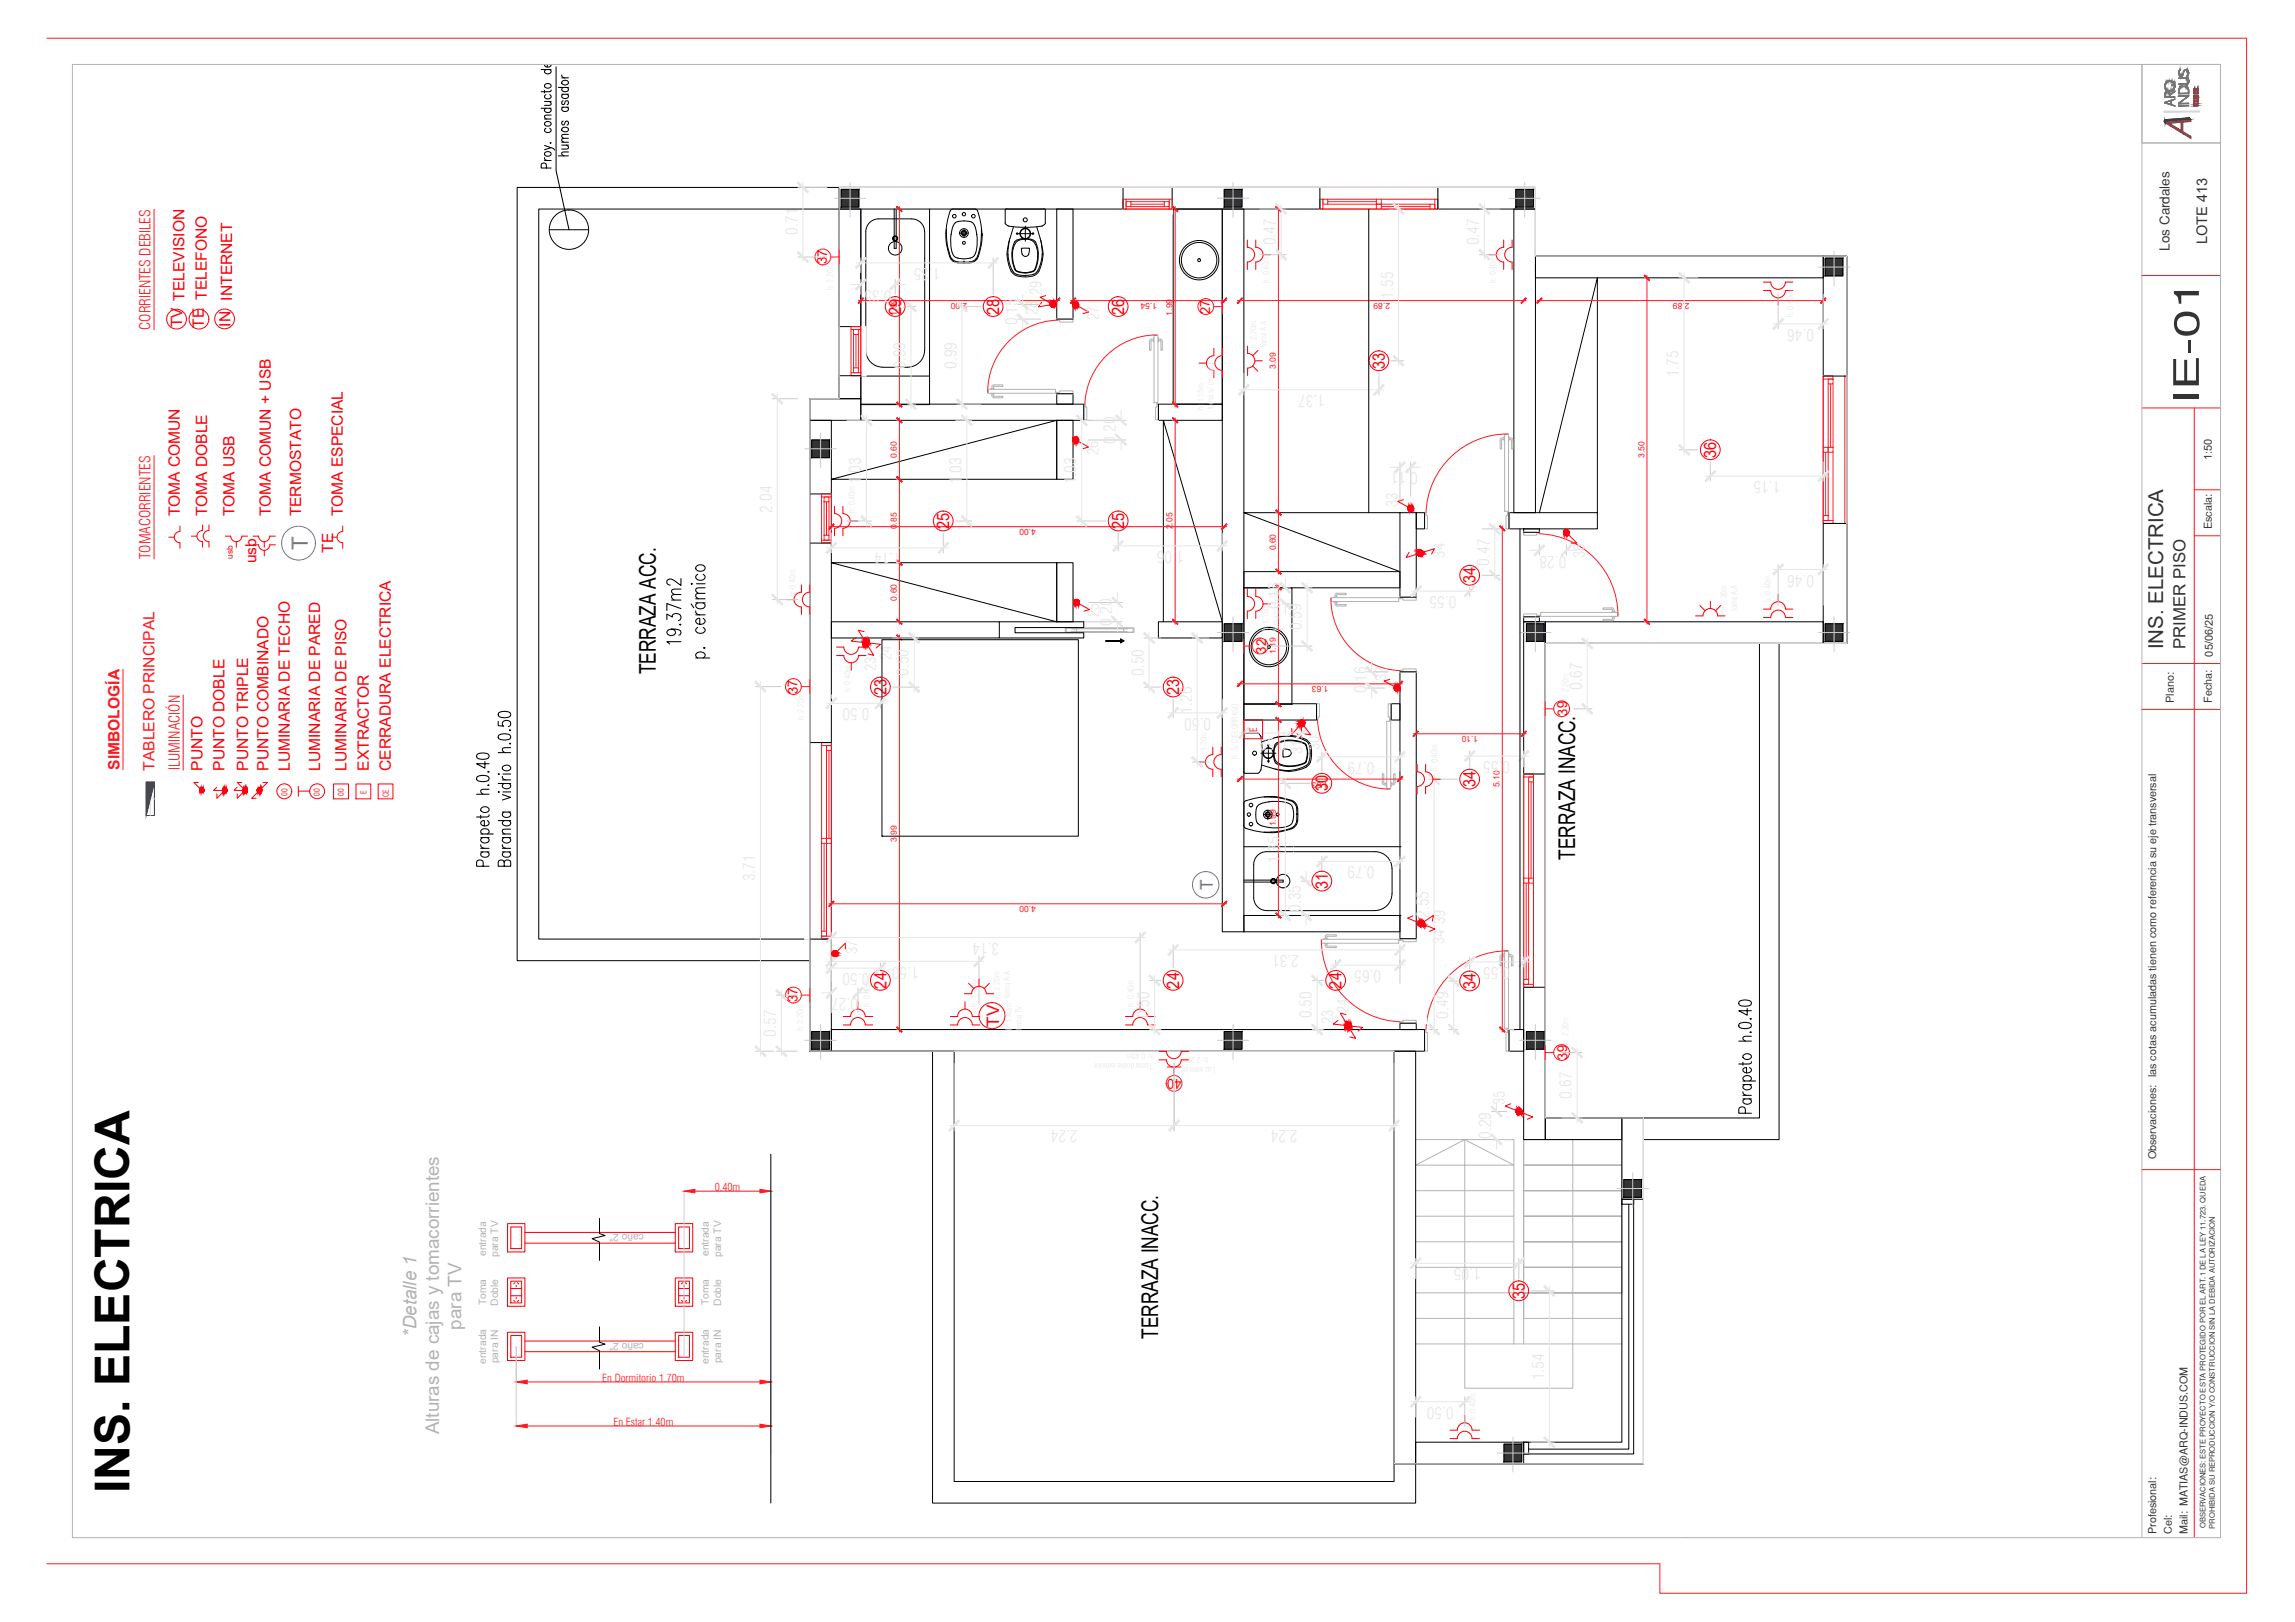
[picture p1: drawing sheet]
<svg xmlns="http://www.w3.org/2000/svg" width="841mm" height="594mm" viewBox="0 0 841 594" stroke-linecap="round" stroke-linejoin="round" font-family="sans-serif">
<defs><g id="words">
<text font-size="17.6" x="47.5" y="546.8" transform="rotate(-90 47.5 546.8)">INS. ELECTRICA</text>
<text font-size="12.9" fill="#333" x="805.8" y="148.2" transform="rotate(-90 805.8 148.2)">IE-01</text>
<g font-size="8.4">
<text x="240.4" y="246.9" transform="rotate(-90 240.4 246.9)">TERRAZA ACC.</text>
<text x="577.2" y="314.9" transform="rotate(-90 577.2 314.9)">TERRAZA INACC.</text>
<text x="424.4" y="490.4" transform="rotate(-90 424.4 490.4)">TERRAZA INACC.</text>
</g>
<text font-size="8.2" fill="#33f" x="112.8" y="201.5" transform="rotate(-90 112.8 201.5)">T</text>
<text font-size="7.5" fill="#333" x="792.7" y="237.8" transform="rotate(-90 792.7 237.8)">INS. ELECTRICA</text>
<g font-size="6.9" fill="#b3b3b3">
<text x="152.6" y="489.6" transform="rotate(-90 152.6 489.6)">*Detalle 1</text>
<text x="169.1" y="487" transform="rotate(-90 169.1 487)">para TV</text>
<text x="160.9" y="525.3" transform="rotate(-90 160.9 525.3)">Alturas de cajas y tomacorrientes</text>
</g>
<text font-size="6.4" fill="#33f" x="444.4" y="326.1" transform="rotate(-90 444.4 326.1)">T</text>
<g font-size="6.3" fill="#f00">
<text x="330.2" y="115.3" transform="rotate(-90 330.2 115.3)">29</text>
<text x="366.1" y="115.3" transform="rotate(-90 366.1 115.3)">28</text>
<text x="411.9" y="115.3" transform="rotate(-90 411.9 115.3)">26</text>
<text x="507.5" y="135.2" transform="rotate(-90 507.5 135.2)">33</text>
<text x="628.9" y="167.7" transform="rotate(-90 628.9 167.7)">36</text>
<text x="347.9" y="193.8" transform="rotate(-90 347.9 193.8)">25</text>
<text x="411.9" y="193.8" transform="rotate(-90 411.9 193.8)">25</text>
<text x="540.8" y="213.7" transform="rotate(-90 540.8 213.7)">34</text>
<text x="324.9" y="254.6" transform="rotate(-90 324.9 254.6)">23</text>
<text x="432.1" y="254.6" transform="rotate(-90 432.1 254.6)">23</text>
<text x="486.6" y="289.9" transform="rotate(-90 486.6 289.9)">30</text>
<text x="540.8" y="288.4" transform="rotate(-90 540.8 288.4)">34</text>
<text x="486.6" y="325.7" transform="rotate(-90 486.6 325.7)">31</text>
<text x="324.9" y="362.1" transform="rotate(-90 324.9 362.1)">24</text>
<text x="432.1" y="362.1" transform="rotate(-90 432.1 362.1)">24</text>
<text x="491.6" y="362.1" transform="rotate(-90 491.6 362.1)">24</text>
<text x="540.8" y="362.3" transform="rotate(-90 540.8 362.3)">34</text>
<text x="366.2" y="376.1" transform="rotate(-90 366.2 376.1)">TV</text>
<text x="558.7" y="475.8" transform="rotate(-90 558.7 475.8)">35</text>
</g>
<text font-size="6.2" fill="#333" x="800.9" y="237.8" transform="rotate(-90 800.9 237.8)">PRIMER PISO</text>
<g font-size="6" fill="#e6e6e6">
<text x="292.3" y="85.9" transform="rotate(-90 292.3 85.9)">0.71</text>
<text x="344.7" y="98.2" transform="rotate(180 344.7 98.2)">1.35</text>
<text x="326.7" y="106.1" transform="rotate(180 326.7 106.1)">0.35</text>
<text x="372.9" y="119.1" transform="rotate(-90 372.9 119.1)">0.15</text>
<text x="331.9" y="135.1" transform="rotate(-90 331.9 135.1)">0.99</text>
<text x="408.9" y="162.5" transform="rotate(-90 408.9 162.5)">0.20</text>
<text x="519.5" y="173" transform="rotate(180 519.5 173)">0.11</text>
<text x="315.6" y="177.4" transform="rotate(-90 315.6 177.4)">1.03</text>
<text x="352.4" y="177.4" transform="rotate(-90 352.4 177.4)">1.03</text>
<text x="394.5" y="177.4" transform="rotate(-90 394.5 177.4)">1.03</text>
<text x="330.2" y="202.5" transform="rotate(180 330.2 202.5)">1.14</text>
<text x="433.8" y="201.8" transform="rotate(180 433.8 201.8)">1.06</text>
<text x="574" y="203.5" transform="rotate(180 574 203.5)">0.28</text>
<text x="469.1" y="223.2" transform="rotate(-90 469.1 223.2)">0.16</text>
<text x="407.6" y="229.1" transform="rotate(-90 407.6 229.1)">0.20</text>
<text x="477.1" y="230.9" transform="rotate(-90 477.1 230.9)">0.59</text>
<text x="333.1" y="247.6" transform="rotate(-90 333.1 247.6)">0.50</text>
<text x="500.8" y="254" transform="rotate(-90 500.8 254)">0.16</text>
<text x="436.8" y="261.4" transform="rotate(-90 436.8 261.4)">1.26</text>
<text x="471.4" y="270.4" transform="rotate(180 471.4 270.4)">0.59</text>
<text x="503.7" y="279.1" transform="rotate(180 503.7 279.1)">0.79</text>
<text x="553.4" y="278.8" transform="rotate(180 553.4 278.8)">0.55</text>
<text x="469.1" y="316.1" transform="rotate(-90 469.1 316.1)">1.35</text>
<text x="476.7" y="334" transform="rotate(-90 476.7 334)">0.35</text>
<text x="523.6" y="336.2" transform="rotate(-90 523.6 336.2)">2.55</text>
<text x="336.7" y="354" transform="rotate(180 336.7 354)">1.50</text>
<text x="553.4" y="354.2" transform="rotate(180 553.4 354.2)">0.55</text>
<text x="314.4" y="365.5" transform="rotate(180 314.4 365.5)">0.27</text>
<text x="421.2" y="373" transform="rotate(-90 421.2 373)">0.50</text>
<text x="530.8" y="373.1" transform="rotate(-90 530.8 373.1)">0.49</text>
<text x="546.5" y="417.2" transform="rotate(-90 546.5 417.2)">0.29</text>
<text x="542.7" y="464.6" transform="rotate(180 542.7 464.6)">1.05</text>
</g>
<g font-size="5.7" fill="#f00">
<text x="66.7" y="119.9" transform="rotate(-90 66.7 119.9)">TV TELEVISION</text>
<text x="74.7" y="120" transform="rotate(-90 74.7 120)">TE TELEFONO</text>
<text x="84.5" y="119.7" transform="rotate(-90 84.5 119.7)">IN INTERNET</text>
<text x="65.9" y="189.2" transform="rotate(-90 65.9 189.2)">TOMA COMUN</text>
<text x="75.9" y="189.2" transform="rotate(-90 75.9 189.2)">TOMA DOBLE</text>
<text x="86" y="189.2" transform="rotate(-90 86 189.2)">TOMA USB</text>
<text x="99.3" y="189.2" transform="rotate(-90 99.3 189.2)">TOMA COMUN + USB</text>
<text x="110.4" y="189.2" transform="rotate(-90 110.4 189.2)">TERMOSTATO</text>
<text x="125.6" y="189.2" transform="rotate(-90 125.6 189.2)">TOMA ESPECIAL</text>
<text x="122.1" y="202.5" transform="rotate(-90 122.1 202.5)">TE</text>
<text x="94.1" y="206.4" transform="rotate(-90 94.1 206.4)">usb</text>
<text x="74.2" y="282.3" transform="rotate(-90 74.2 282.3)">PUNTO</text>
<text x="82.3" y="282.3" transform="rotate(-90 82.3 282.3)">PUNTO DOBLE</text>
<text x="90.9" y="282.3" transform="rotate(-90 90.9 282.3)">PUNTO TRIPLE</text>
<text x="98.4" y="282.3" transform="rotate(-90 98.4 282.3)">PUNTO COMBINADO</text>
<text x="106.2" y="282.3" transform="rotate(-90 106.2 282.3)">LUMINARIA DE TECHO</text>
<text x="117.3" y="282.3" transform="rotate(-90 117.3 282.3)">LUMINARIA DE PARED</text>
<text x="127" y="282.3" transform="rotate(-90 127 282.3)">LUMINARIA DE PISO</text>
<text x="135.2" y="282.3" transform="rotate(-90 135.2 282.3)">EXTRACTOR</text>
<text x="143.3" y="282.3" transform="rotate(-90 143.3 282.3)">CERRADURA ELECTRICA</text>
</g>
<g font-size="5.7" fill="#e6e6e6">
<text x="380.2" y="115.3" transform="rotate(-90 380.2 115.3)">28</text>
<text x="402.6" y="117.2" transform="rotate(-90 402.6 117.2)">27</text>
<text x="402.5" y="166.6" transform="rotate(-90 402.5 166.6)">26</text>
<text x="512.2" y="185.8" transform="rotate(-90 512.2 185.8)">33</text>
<text x="529.5" y="204.2" transform="rotate(-90 529.5 204.2)">34</text>
<text x="580.8" y="204.3" transform="rotate(-90 580.8 204.3)">36</text>
<text x="402.8" y="226.1" transform="rotate(-90 402.8 226.1)">25</text>
<text x="321.1" y="245.7" transform="rotate(-90 321.1 245.7)">23</text>
<text x="326.7" y="241.7" transform="rotate(-90 326.7 241.7)">24</text>
<text x="508.2" y="249.5" transform="rotate(-90 508.2 249.5)">32</text>
<text x="472.8" y="270.1" transform="rotate(-90 472.8 270.1)">E</text>
<text x="483.7" y="274.8" transform="rotate(-90 483.7 274.8)">30</text>
<text x="477.3" y="276.3" transform="rotate(-90 477.3 276.3)">31</text>
<text x="529.6" y="338.4" transform="rotate(-90 529.6 338.4)">39</text>
<text x="529.4" y="345.8" transform="rotate(-90 529.4 345.8)">34</text>
<text x="314.3" y="349.4" transform="rotate(-90 314.3 349.4)">37</text>
<text x="494.1" y="371.2" transform="rotate(-90 494.1 371.2)">24</text>
<text x="488.5" y="375.2" transform="rotate(-90 488.5 375.2)">23</text>
</g>
<g font-size="5.7" fill="#ff1a1a">
<text x="43.8" y="281.9" transform="rotate(-90 43.8 281.9)">SIMBOLOGÍA</text>
<text x="56.6" y="282.3" transform="rotate(-90 56.6 282.3)">TABLERO PRINCIPAL</text>
</g>
<g font-size="5.5" fill="#ff1a1a">
<text x="55.1" y="120.8" transform="rotate(-90 55.1 120.8)">CORRIENTES DEBILES</text>
<text x="55.1" y="204.8" transform="rotate(-90 55.1 204.8)">TOMACORRIENTES</text>
<text x="65.9" y="282.1" transform="rotate(-90 65.9 282.1)">ILUMINACIÓN</text>
</g>
<text font-size="5.4" fill="#333" x="808.8" y="89.5" transform="rotate(-90 808.8 89.5)">LOTE 413</text>
<g font-size="5" fill="#f00">
<text x="303.1" y="96.8" transform="rotate(-89 303.1 96.8)">37</text>
<text x="443.4" y="115" transform="rotate(-91 443.4 115)">27</text>
<text x="463.9" y="239.4" transform="rotate(-89 463.9 239.4)">32</text>
<text x="292.3" y="254.2" transform="rotate(-91 292.3 254.2)">37</text>
<text x="574.4" y="262.2" transform="rotate(-91 574.4 262.2)">39</text>
<text x="292.3" y="367.1" transform="rotate(-89 292.3 367.1)">37</text>
<text x="574.4" y="388.1" transform="rotate(-91 574.4 388.1)">39</text>
<text x="433" y="395.3" transform="rotate(179 433 395.3)">40</text>
</g>
<text font-size="4.9" fill="#333" x="795" y="91.8" transform="rotate(-90 795 91.8)">Los Cardales</text>
<g font-size="4" fill="#333">
<text x="810.6" y="168.6" transform="rotate(-90 810.6 168.6)">1:50</text>
<text x="810.9" y="240.5" transform="rotate(-90 810.9 240.5)">05/06/25</text>
</g>
<g font-size="4" fill="#ff1a1a">
<text x="261.9" y="436.2">0.40m</text>
<text x="220.7" y="506.1">En Dormitorio 1.70m</text>
<text x="224.9" y="522.2">En Estar 1.40m</text>
</g>
<g font-size="3.9" fill="#333">
<text x="810.5" y="193.9" transform="rotate(-90 810.5 193.9)">Escala:</text>
<text x="796.6" y="257.4" transform="rotate(-90 796.6 257.4)">Plano:</text>
<text x="810.5" y="257.5" transform="rotate(-90 810.5 257.5)">Fecha:</text>
<text x="790.2" y="424.7" transform="rotate(-90 790.2 424.7)">Observaciones: las cotas acumuladas tienen como referencia su eje transversal</text>
<text x="790.2" y="561.9" transform="rotate(-90 790.2 561.9)">Profesional:</text>
<text x="795.9" y="561.9" transform="rotate(-90 795.9 561.9)">Cel:</text>
<text x="801.6" y="561.9" transform="rotate(-90 801.6 561.9)">Mail: MATIAS@ARQ-INDUS.COM</text>
</g>
<g font-size="3.8" fill="#b3b3b3">
<text x="236" y="452" transform="rotate(180 236 452)">caño 2&quot;</text>
<text x="178.1" y="460" transform="rotate(-90 178.1 460)">entrada</text>
<text x="182.6" y="460.4" transform="rotate(-90 182.6 460.4)">para TV</text>
<text x="259.8" y="460" transform="rotate(-90 259.8 460)">entrada</text>
<text x="264.3" y="460.4" transform="rotate(-90 264.3 460.4)">para TV</text>
<text x="178.1" y="478.1" transform="rotate(-90 178.1 478.1)">Toma</text>
<text x="182.6" y="478.3" transform="rotate(-90 182.6 478.3)">Doble</text>
<text x="259.8" y="478.1" transform="rotate(-90 259.8 478.1)">Toma</text>
<text x="264.3" y="478.3" transform="rotate(-90 264.3 478.3)">Doble</text>
<text x="236" y="491.8" transform="rotate(180 236 491.8)">caño 2&quot;</text>
<text x="178.1" y="499.6" transform="rotate(-90 178.1 499.6)">entrada</text>
<text x="182.6" y="499.3" transform="rotate(-90 182.6 499.3)">para IN</text>
<text x="259.8" y="499.6" transform="rotate(-90 259.8 499.6)">entrada</text>
<text x="264.3" y="499.3" transform="rotate(-90 264.3 499.3)">para IN</text>
</g>
<text font-size="3.7" fill="#f00" x="460.7" y="268.3" transform="rotate(-90 460.7 268.3)">E</text>
<g font-size="3.1" fill="#ff1a1a">
<text x="354.5" y="111" transform="rotate(180 354.5 111)">2.00</text>
<text x="424.1" y="111" transform="rotate(180 424.1 111)">1.54</text>
<text x="509.4" y="111" transform="rotate(180 509.4 111)">2.89</text>
<text x="619.2" y="111" transform="rotate(180 619.2 111)">2.89</text>
<text x="328.7" y="115.6" transform="rotate(-90 328.7 115.6)">1.99</text>
<text x="429.7" y="115.6" transform="rotate(-90 429.7 115.6)">1.99</text>
<text x="467.6" y="135.2" transform="rotate(-90 467.6 135.2)">3.09</text>
<text x="328.7" y="167.8" transform="rotate(-90 328.7 167.8)">0.60</text>
<text x="602.6" y="167.8" transform="rotate(-90 602.6 167.8)">3.50</text>
<text x="328.7" y="193.9" transform="rotate(-90 328.7 193.9)">0.85</text>
<text x="379.6" y="193.8" transform="rotate(180 379.6 193.8)">4.00</text>
<text x="429.7" y="193.9" transform="rotate(-90 429.7 193.9)">2.05</text>
<text x="467.6" y="201.6" transform="rotate(-90 467.6 201.6)">0.60</text>
<text x="328.7" y="220" transform="rotate(-90 328.7 220)">0.60</text>
<text x="467.6" y="239.7" transform="rotate(-90 467.6 239.7)">1.19</text>
<text x="486.9" y="251.4" transform="rotate(180 486.9 251.4)">1.63</text>
<text x="541.7" y="269.7" transform="rotate(180 541.7 269.7)">1.10</text>
<text x="486.9" y="286.3" transform="rotate(180 486.9 286.3)">1.63</text>
<text x="549.6" y="288.4" transform="rotate(-90 549.6 288.4)">5.10</text>
<text x="467.6" y="302.7" transform="rotate(-90 467.6 302.7)">1.99</text>
<text x="328.7" y="308.3" transform="rotate(-90 328.7 308.3)">3.99</text>
<text x="379.6" y="332" transform="rotate(180 379.6 332)">4.00</text>
</g>
<g font-size="3" fill="#e6e6e6">
<text x="305.3" y="106.4" transform="rotate(-90 305.3 106.4)">h: 2.20m</text>
<text x="465.1" y="103.6" transform="rotate(-90 465.1 103.6)">h: 0.40m</text>
<text x="548.2" y="103.6" transform="rotate(-90 548.2 103.6)">h: 0.40m</text>
<text x="657.1" y="116.1" transform="rotate(-90 657.1 116.1)">h: 0.40m</text>
<text x="444.7" y="150" transform="rotate(-90 444.7 150)">toma s/ mesada</text>
<text x="441" y="150.1" transform="rotate(-90 441 150.1)">h: 1.15m</text>
<text x="291.5" y="218.4" transform="rotate(-90 291.5 218.4)">h: 0.40m</text>
<text x="632.8" y="224.1" transform="rotate(-90 632.8 224.1)">h: 2.20m</text>
<text x="464.8" y="231.1" transform="rotate(-90 464.8 231.1)">h: 1.15m</text>
<text x="468.6" y="231" transform="rotate(-90 468.6 231)">toma s/ mesada</text>
<text x="311.7" y="253.6" transform="rotate(-90 311.7 253.6)">h: 0.40m</text>
<text x="294.6" y="263.8" transform="rotate(-90 294.6 263.8)">h: 2.20m</text>
<text x="442.3" y="277.8" transform="rotate(-90 442.3 277.8)">h: 1.20m</text>
<text x="366.4" y="365.6" transform="rotate(-90 366.4 365.6)">h: 2.20m</text>
<text x="318.8" y="368.7" transform="rotate(-90 318.8 368.7)">h: 0.40m</text>
<text x="358" y="368.7" transform="rotate(-90 358 368.7)">h: 1.40m</text>
<text x="294.3" y="377.8" transform="rotate(-90 294.3 377.8)">h: 2.20m</text>
<text x="370.8" y="377.3" transform="rotate(-90 370.8 377.3)">h: 1.40m toma A.A</text>
<text x="374.5" y="377.2" transform="rotate(-90 374.5 377.2)">toma TV</text>
<text x="422.5" y="385.7" transform="rotate(180 422.5 385.7)">h: 0.40m</text>
<text x="442.6" y="387.2" transform="rotate(180 442.6 387.2)">h: 2.20m</text>
<text x="445.2" y="390.9" transform="rotate(180 445.2 390.9)">Luz exterior</text>
</g>
<text font-size="3" fill="#f00" x="85.4" y="204.6" transform="rotate(-90 85.4 204.6)">usb</text>
<g font-size="2.9" fill="#f00">
<text x="105.4" y="291.5" transform="rotate(-90 105.4 291.5)">00</text>
<text x="117.2" y="291.5" transform="rotate(-90 117.2 291.5)">00</text>
<text x="126.1" y="291.5" transform="rotate(-90 126.1 291.5)">00</text>
<text x="134.3" y="290.9" transform="rotate(-90 134.3 290.9)">E</text>
<text x="142.4" y="291.9" transform="rotate(-90 142.4 291.9)">CE</text>
</g>
<g font-size="2.8" fill="#333">
<text x="808.3" y="559.8" transform="rotate(-90 808.3 559.8)">OBSERVACIONES: ESTE PROYECTO ESTA PROTEGIDO POR EL ART.1 DE LA LEY 11.723. QUEDA</text>
<text x="811.6" y="559.9" transform="rotate(-90 811.6 559.9)">PROHIBIDA SU REPRODUCCION Y/O CONSTRUCCION SIN LA DEBIDA AUTORIZACION</text>
</g>
</g></defs>
<!-- layer: X-REF|01MUEBLES251 -->
<g fill="none" stroke="#000" stroke-width=".37">
<path d="M307.5 68.7h-118v283.2h107.2M307.5 76.6h-110.1v267.3h99.3M315.5 76.6v61.1M327.7 76.6v14.4h.7v-14.4M340.6 76.6v61.1M348.2 77.2l-1.2 4.6-.4 3.8M349.2 76.6l-.9 .6M349.2 76.6h8.1l.9 .6M358.2 77.2l1 3.7a23.5 23.5 0 0 1-.7 13.1M368.4 77.1v4.6M369 76.6h13.5M369 76.5l-.5 .1-.2 .5"/>
<path d="M382.5 76.5l.4 .1 .2 .5M383.1 77.1v4.6M429.9 76.6h18v71.4h-18zM201.3 84.1h14.4M338.8 84.9a4.7 4.7 0 0 0-4.7-4.7h-12.1a4.7 4.7 0 0 0-4.7 4.7v43.4a6.2 6.2 0 0 0 6.2 6.2h9.1a6.3 6.3 0 0 0 6.2-6.2M338.9 84.9v43.4M346.7 85.7l.2 4.2 1.1 4.1M346.8 84l.2 4.9M347 88.9l1.1 4.4 .7 1.5M348 93.9a3.1 3.1 0 0 0 2.9 2.3M348.6 86l.4-2.4 .7-1.6 1-.8 2-.3 2.6 .2 1.1 .5 .9 1.4 .7 3M348.6 85.8l-.2 4.1 .5 2.4 .8 1.6 1.3 .7"/>
<path d="M348.8 94.8l1.2 .9 1.2 .3M350.9 96.3h4.7M350.9 94.5l2.3 .3 2.4-.3M351.2 96h2.1M353.3 96h.1M357.9 85.8l.2 3.8-.4 2.7-.9 1.6-1.3 .7M358.1 94.8l-1.1 1-1.4 .4M358.4 93.9l-.3 .9M359.5 88.9l-.9 3.7a3.8 3.8 0 0 1-3.8 3.4h-1.5M359.6 84l-.2 4.9M359.9 85.6v.7M368.3 81.6l.3 .5"/>
<path d="M368.6 82.2l.8 .5M369.4 93.1a15.2 15.2 0 0 0 1.5 5.8M369.4 82.7l.3 .1M369.5 90.9l-.1 2.5M369.9 88l-.4 2.8M370.1 87.3a14.9 14.9 0 0 0 .5 12.2M370.6 99.4l1.7 1.5M370.9 98.9l.4 .6M371.1 92.5a12.6 12.6 0 0 0 1 6.2M371.2 99.5l1.2 .9M371.4 83l-1.3 4.4M371.8 88.8a12 12 0 0 0 .6 10.6l3.2 .6 3-.5"/>
<path d="M371.8 89.6l-.8 2.8M372.6 87.9l-.9 .9M372.7 87.9l1.4-.4 2.1-.1 2.4 .5M372.9 85.6h5.6M373.6 87.9l-.9 .5-.8 1.2M374.6 93.1h.1M374.6 93.1a1.25 1.25 0 0 0 1.2 .8 1.25 1.25 0 0 0 1.2-.8M375.6 87.7l-2 .2M375.7 87.6l2.1 .3M375.7 82.8v5.5M377 93.1v.1M377 90.9l.2 .2"/>
<path d="M377.1 90.9l-2.7 .1 .2 2.1M377.3 91.1l-.3 2M377.7 87.9a5.4 5.4 0 0 1 2.6 4.5M378.6 87.9a3.4 3.4 0 0 1 1.7 3.2l.2 2.4-.2 1.7M379.9 83.1l1.3 4.3M380.2 92.5a10.9 10.9 0 0 1-1.4 6.7l-1.7 .5-1.9 .1a4.3 4.3 0 0 1-3.1-1.1M380.4 95.2l-.1 .6a5.1 5.1 0 0 1-1.7 3.7M380.7 99.5l-1.7 1.4M381.2 87.3l1 5.7M381.4 88l.4 2.8M381.8 90.9l.1 2.5M381.9 93.1a9.5 9.5 0 0 1-2.7 7.2l-.3 .1"/>
<path d="M382.2 93a16.7 16.7 0 0 1-1.5 6.4M382.8 82.2l-1.1 .6a41.2 41.2 0 0 1-12 0M383.1 81.6l-.3 .5M372.5 100.4l3.1 .5M378.9 100.4l-3.2 .5M379.1 100.9l-2.8 .5-2.3-.1-1.7-.4M315.5 137.7h25.1v10.5h-25.1zM304.7 175.5l82.6-21.5v21.5zM513 187.8h-57.2l57.2 21.6M564.1 187.8l21.3-86v86M304.7 206.1h82.6v21.6zM455.8 215.3h17.6v42.7h-17.6z"/>
<path d="M426.3 227.7v-73.7l21.6 73.7M644.8 235.7v173.8h-42.5M652 235.7v181.7h-49.7M455.8 269.1v13.5M455.9 268.6l-.1 .5M456.3 268.5l-.4 .1M456.4 268.5h4.5M460.9 268.5l.5 .2M461.4 268.8l.7 1M462.1 275.9h5.5M462.1 269.9a37.6 37.6 0 0 1-.1 12.2M464.8 273.1v5.6"/>
<path d="M466.6 270.4a14.2 14.2 0 0 1 12.8 1l.7 1.1M466.6 270.4l-4.2 1.3M466.9 275.9l.3 2.1M467.1 278.9l.5 .7M467.1 273.8l-.2 2.1M467.2 272.9l-.6 2.5 .1 2 .5 1.5M467.2 278l.5 .9 1.2 .8M467.6 272.3l-.5 .6M467.7 279.6l.3 .2M470.2 274.5v2.6M470.4 274.3a2.5 2.5 0 0 1 2.8 1.5l-.2 .7-.6 .4M470.4 274.3l-.2 .2"/>
<path d="M471.7 271.3l-.5 .1a5.2 5.2 0 0 0-4 2.4M471.7 271.3a10.9 10.9 0 0 1 6.7 1.5l.7 3.1M472.3 269.6a9.8 9.8 0 0 1 7.2 2.8l.2 .3M472.4 277l-1.6 .3-.6-.2M472.4 274.6h.1M472.4 276.9v.1M472.6 269.6l-5.3 .6M474.4 271.2a9.9 9.9 0 0 0-6.7 1.1M474.5 271.2l.6 .1a5.1 5.1 0 0 1 3.6 1.7M477.9 279.4a11.7 11.7 0 0 1-9.1 .4M478.6 278.8l-.6 .7M478.7 273l.5 2.9-.5 3"/>
<path d="M478.7 278.9a6.4 6.4 0 0 1-5.1 1.8l-3.2-.1-2.4-.8M479.1 275.9l-.6 2.9M479.7 272.7l.4 3.2M480.1 275.9v.6a5.3 5.3 0 0 1-1.3 3.8M480.1 272.5l.5 2.8-.1 2.3-.4 1.7M480.1 279.3a4.7 4.7 0 0 1-3.7 2.6 15.3 15.3 0 0 1-9.8-.4l-4.3-1.3M455.8 282.6l.1 .5M455.8 294.3v8.1M455.9 283.1l.4 .1M461.4 283l-.5 .2h-4.5M462 282.2l-.6 .8M463.2 291.9l5 .2 4.8 1.2"/>
<path d="M464.8 291.7h.8M464.9 291.7l-2.9 .3a17.9 17.9 0 0 0-6 1.7l-.2 .6M464.9 291.7a21.8 21.8 0 0 1 9.2 1.8M465 293.7l3.9-.2 2.6 .4 1.4 .7 .9 1.5M465.2 293.7l-2.6 .5-1.4 .6-.8 1.1-.2 2 .1 2.4 .5 1.2 1.6 1 2.8 .6M467.2 281.6l5.4 .6M473 293.3a3.4 3.4 0 0 1 2.2 3.5l.1 1.6M473.7 296a6.1 6.1 0 0 1-.6 6l-1.4 .7-2.1 .4h-4.6M474.1 293.5l1 1.1 .4 1.4M475.3 298.4l-.1 1.9a3.4 3.4 0 0 1-1.1 2.4M475.3 298.4h.1M475.5 296v4.7"/>
<path d="M478.8 280.3l-.6 .4a15.2 15.2 0 0 1-5.9 1.5M455.8 302.4l.2 .5a22.7 22.7 0 0 0 18.1 .3M455.8 310.1h18M459.4 316.7v12.1a4.7 4.7 0 0 0 4.7 4.7M464.1 311.9a4.7 4.7 0 0 0-4.7 4.8M464.2 311.9h9.6M473 303.4l-4.4 1.1-5.4 .3M474.1 302.8l-1.1 .6M474.2 311.9h29.7a6.2 6.2 0 0 1 6.2 6.2v9.2M474.2 310.1h39.2M475.5 300.7l-.4 1.4-1 1.1M455.8 322.4h14.4v.7h-14.4"/>
<path d="M455.8 335.3h57.6M464.2 333.5h39.7M510.1 327.3a6.2 6.2 0 0 1-6.2 6.2M341.7 385v165.5h177.1v-14.4M349.7 385v157.6h161.2v-6.5"/>
<circle cx="349.7" cy="79.2" r=".66"/>
<circle cx="353.2" cy="78.5" r=".61"/>
<circle cx="356.7" cy="79.2" r=".66"/>
<circle cx="208.5" cy="84.1" r="7.2"/>
<circle cx="328" cy="87.3" r=".74"/>
<circle cx="328" cy="87.3" r=".78"/>
<circle cx="328" cy="87.3" r=".95"/>
<circle cx="328" cy="90.9" r="2.48"/>
<circle cx="353.2" cy="88.9" r=".53"/>
<circle cx="353.2" cy="85.4" r=".83"/>
<circle cx="353.2" cy="85.4" r="1.59"/>
<circle cx="372.8" cy="85.6" r=".28"/>
<circle cx="375.7" cy="80.5" r=".74"/>
<circle cx="375.7" cy="85.6" r="1.8"/>
<circle cx="375.7" cy="85.6" r="1.97"/>
<circle cx="378.6" cy="85.6" r=".28"/>
<circle cx="439.4" cy="95.3" r="7.2"/>
<circle cx="439.4" cy="95.3" r="6.5"/>
<circle cx="439.4" cy="95.3" r=".53"/>
<circle cx="465" cy="237" r="7.2"/>
<circle cx="465" cy="237" r="6.5"/>
<circle cx="465" cy="237" r=".53"/>
<circle cx="459.7" cy="275.9" r=".74"/>
<circle cx="464.8" cy="275.9" r="1.8"/>
<circle cx="464.8" cy="275.9" r="1.97"/>
<circle cx="464.8" cy="273" r=".28"/>
<circle cx="464.8" cy="278.8" r=".28"/>
<circle cx="457.7" cy="298.3" r=".61"/>
<circle cx="458.4" cy="294.9" r=".66"/>
<circle cx="464.6" cy="298.3" r=".83"/>
<circle cx="464.6" cy="298.3" r="1.59"/>
<circle cx="468.2" cy="298.3" r=".53"/>
<circle cx="458.4" cy="301.8" r=".66"/>
<circle cx="466.6" cy="322.7" r=".74"/>
<circle cx="466.6" cy="322.7" r=".95"/>
<circle cx="470.2" cy="322.7" r="2.48"/>
</g>
<!-- layer: X-REF|0-VISTA 2 -->
<g fill="none" stroke="#b3b3b3" stroke-width=".37">
<path d="M518.8 417.4h36v9.3h-36l18-9.3v91.1h39.6v-91.1M536.8 417.4l18 9.3v18.8h-36M558.4 417.4h35.9v9.3h-35.9zM558.4 417.4v74.8M518.8 436.1h36M558.4 436.1h35.9v9.4h-35.9M558.4 426.7h35.9v9.4M558.4 436.1h35.9M594.3 436.1h-35.9v9.4M594.3 426.7h-35.9v9.4M518.8 454.8h36M554.8 445.5v46.7h-36"/>
<path d="M558.4 445.5v9.3h35.9v9.4h-35.9v-9.4h35.9v-9.3zM558.4 454.8h35.9M558.4 445.5h35.9M518.8 473.5h36M518.8 464.2h36M558.4 473.5h35.9h-35.9v9.4h35.9M558.4 464.2h35.9v9.3h-35.9zM558.4 464.2h35.9M518.8 482.9h36M554.8 492.2h39.5"/>
</g>
<!-- layer: X-REF|01MUEBLES251-RefEdit0 -->
<g fill="none" stroke="#000" stroke-width=".37">
<path d="M351.6 85.4h3.3M353.3 83.8v3.2M463 298.4h3.2M464.6 296.7v3.3"/>
<circle cx="353.2" cy="85.4" r=".74"/>
<circle cx="353.2" cy="85.4" r=".95"/>
<circle cx="464.6" cy="298.3" r=".74"/>
<circle cx="464.6" cy="298.3" r=".95"/>
</g>
<!-- layer: X-REF|0-TEXTO -->
<g fill="none" stroke="#000" stroke-width=".38">
<path d="M198.3 39.7h3.7M198.3 25.5h3.7M199.5 23.7a1.24 1.24 0 0 0 1.3 .9 1.24 1.24 0 0 0 1.2-.9M199.5 37.2h2.5M199.5 33.1v.9M199.7 31a1.15 1.15 0 0 1 1.5-.5 1.15 1.15 0 0 1 .6 1.4 1.15 1.15 0 0 1-1.5 .4 1.15 1.15 0 0 1-.6-1.3zM200.1 39.7l-.4 .2a1.17 1.17 0 0 0 .8 1.4 1.17 1.17 0 0 0 1.5-.7v-.4l-.5-.5M200.1 34.7a.75 .75 0 0 0-.6 .7 .75 .75 0 0 0 .6 .7l.8 .1a.93 .93 0 0 0 1.1-1l-.5-.5M200.1 25.5l-.4 .3a1.17 1.17 0 0 0 .8 1.4 1.17 1.17 0 0 0 1.5-.8l-.5-.9M200.6 23.7v.9M201.3 37.2l.7 .6-.2 .7-2.3 .1M202 33l-.2 .5-.5 .1h-3"/>
<path d="M203.8 24.5v38l4.7 21.6M204.6 32h3.7M205.9 27.5a.98 .98 0 0 0 1 1M205.9 39.3h2.4M205.9 34.5h2.4M205.9 28.5h2.4M206 29.8a1.16 1.16 0 0 1 1.5-.5 1.16 1.16 0 0 1 .6 1.4 1.32 1.32 0 0 1-1.3 .4 1.32 1.32 0 0 1-.9-1zM206.4 39.3l-.4 .2a1.19 1.19 0 0 0 .9 1.5 1.19 1.19 0 0 0 1.4-.8v-.4l-.5-.5M206.4 36.9a.74 .74 0 0 0-.6 .7 .74 .74 0 0 0 .6 .7l.5-.3 .3-1 .6-.1a.75 .75 0 0 1 .5 .7 .75 .75 0 0 1-.5 .7M206.4 34.5l-.5 .5a1.24 1.24 0 0 0 1.2 1.1 1.24 1.24 0 0 0 1.2-1.1l-.5-.5M206.4 32l-.5 .6a1.25 1.25 0 0 0 1.2 1 1.25 1.25 0 0 0 1.2-1l-.5-.6M199.5 57.7a.93 .93 0 0 0 1.1 1.1"/>
<path d="M199.5 53.3l2.5 .8-2.5 .7M199.5 58.8h2.5M199.5 43.6h2.5M199.7 55.9a1.15 1.15 0 0 1 1.5-.4 1.15 1.15 0 0 1 .6 1.3 1.15 1.15 0 0 1-1.5 .5 1.15 1.15 0 0 1-.6-1.4zM199.7 44.9a1.14 1.14 0 0 1 1.4-.5 1.14 1.14 0 0 1 .7 1.4 1.14 1.14 0 0 1-1.4 .5 1.14 1.14 0 0 1-.7-1.4zM200.1 47a.75 .75 0 0 0-.6 .7 .75 .75 0 0 0 .6 .7l.8 .1a.93 .93 0 0 0 1.1-1l-.5-.5M201.6 52.4h.4zM202 54.1l.7 .2 .5 .7M202 42.1l-2.3 .2-.2 .6 .7 .7M204.6 57.1h3.7M205.9 53.2h2.4M205.9 52.1h2.4"/>
<path d="M206 47a1.17 1.17 0 0 1 1.5-.5 1.17 1.17 0 0 1 .6 1.4l-1.2 .4a.94 .94 0 0 1-1-1.1zM206.4 44.4a.74 .74 0 0 0-.6 .7 .74 .74 0 0 0 .6 .7l.5-.4 .3-.9 .6-.1a.75 .75 0 0 1 .5 .7 .75 .75 0 0 1-.5 .7M207.6 53.2l.7 .6-.2 .7-2.2 .1M208.3 55.7l-2.3 .1-.1 .6 .7 .7M208.3 50.7l-2.3 .1-.1 .7 .7 .6M208.3 49.2l-2.3 .1-.1 .7 .7 .7M200.2 61.5l-.1-1.5-.6-.3-1 .3-.2 1.5h3.7M246.1 219.8h3.4M249.5 217.7l-3.1 .3-.3 .8 1 1M249.5 215.8l-3.1 .1-.3 1 1 .8M249.5 211.9v2.5l-2.4-1.8a1.49 1.49 0 0 0-1.7-.5 1.49 1.49 0 0 0-1 1.5l.5 .5 .7 .2M253.3 213.8h.4l-.2 .2z"/>
<path d="M255 219.3h3.4M255.2 207.4a2.12 2.12 0 0 1 3.2 .4 1.73 1.73 0 0 1-1.7 1.5 1.73 1.73 0 0 1-1.7-1.5zM255.2 213.8h3.2M255.7 210.3l-.7 .8a1.73 1.73 0 0 0 1.7 1.5 1.73 1.73 0 0 0 1.7-1.5l-.7-.8M258.4 217.3l-3.2 .2-.2 .9 .9 .9M258.4 215.3l-3.2 .2-.2 .9 .9 .9M244.4 226.9v-2l2 1.1v-.5a1.75 1.75 0 0 1 1.9-.7 1.75 1.75 0 0 1 1.2 1.6l-.2 .5-.7 .4M246.1 230.4l.7 .2a1.05 1.05 0 0 1 .8 1 1.05 1.05 0 0 1-.8 1 1.64 1.64 0 0 1-2.4-1.1 2.28 2.28 0 0 1 2.9-1.1l2 .6 .2 .9-.2 .5-.5 .2M249 228.8h.5l-.2 .2zM249.5 235h-5.1l.9 .9M249.5 222.9l-5.1-1.8v2.5M253.3 221.2l.9 1.4"/>
<path d="M255 223.7a1.36 1.36 0 0 0 1.4 1.5M255 225.2h3.4M255 220.8h3.4M255.7 229.8l-.7 .7a1.76 1.76 0 0 0 1.2 1.6 1.76 1.76 0 0 0 1.9-.7l.3-.9-.7-.7M255.7 220.8l-.7 .7a1.73 1.73 0 0 0 1.7 1.5 1.73 1.73 0 0 0 1.7-1.5l-.7-.7M257.7 226.5l.7 .7a1.76 1.76 0 0 1-1.3 1.6 1.76 1.76 0 0 1-1.9-.7l-.2-.3a1.17 1.17 0 0 1 1.4-1.3v2.2M257.9 237.3h.5zM255 241h5.1M255.7 241l-.7-.8a1.76 1.76 0 0 1 1.2-1.5 1.76 1.76 0 0 1 1.9 .6l.3 .9-.7 .8M174.9 276.3a4.4 4.4 0 0 1 4.1 0l.2 .8a2.21 2.21 0 0 1-2.6 1l-1.7-.5-.2-.5zM177.7 278.9v2.5l-3-1.7h4.5M182.6 264.2v1.6l1.9 .2a1.26 1.26 0 0 1-.2-1.7 1.26 1.26 0 0 1 1.5-.5 1.23 1.23 0 0 1 1.2 .7 1.23 1.23 0 0 1-.1 1.3l-.6 .3"/>
<path d="M182.6 275.7h4.5M182.8 269.3a4.4 4.4 0 0 1 4.1 0l.2 .8a2.27 2.27 0 0 1-2.6 .9l-1.7-.4-.2-.5zM182.8 261.1a4.4 4.4 0 0 1 4.1 0l.2 .8a2.21 2.21 0 0 1-2.6 1l-1.7-.5-.2-.5zM186.7 272.4h.4zM186.7 267.4h.4zM187.1 273.8l-2.8 .2-.2 .8 .9 .9M174.7 290.9h4.5M174.9 284.5a4.4 4.4 0 0 1 4.1 0l.2 .8a2.27 2.27 0 0 1-2.6 1l-1.7-.5-.2-.5zM176.2 298.6v1.1M176.4 296a1.65 1.65 0 0 1 1.7-.5 1.65 1.65 0 0 1 1.1 1.3 1.65 1.65 0 0 1-1.7 .8 1.65 1.65 0 0 1-1.3-1.3zM178.8 287.6h.4zM178.8 282.7h.4z"/>
<path d="M179.2 298.4l-.2 .7-.6 .1h-3.7M179.2 289.1l-2.8 .1-.2 .9 .9 .8M182.6 290.1h.4zM182.6 283.5h.4zM182.6 287h4.5M184.1 291l3 1-3 1M184.1 284.3a1.2 1.2 0 0 0 1.3 1.4M184.1 297.4h3M184.1 285.7h3M184.3 280.7a1.65 1.65 0 0 1 1.7-.4 1.65 1.65 0 0 1 1.1 1.2 1.65 1.65 0 0 1-1.7 .9 1.65 1.65 0 0 1-1.3-1.4zM184.3 290.1h2.8M184.3 283.5h2.8"/>
<path d="M184.8 297.4l-.7 .7a1.54 1.54 0 0 0 1.5 1.3 1.54 1.54 0 0 0 1.5-1.3l-.6-.7M184.8 287l-.7 .6a1.54 1.54 0 0 0 1.5 1.3 1.54 1.54 0 0 0 1.5-1.3l-.6-.6M176.2 309.4a1.2 1.2 0 0 0 1.3 1.3M176.2 312h3M176.2 310.7h3M176.2 306.8h3M176.2 305.5h4.5M176.9 312l-.7 .7a1.54 1.54 0 0 0 1.5 1.3 1.54 1.54 0 0 0 1.5-1.3l-.6-.7M176.9 306.8l-.7 .7a1.54 1.54 0 0 0 1.5 1.3 1.54 1.54 0 0 0 1.5-1.3l-.6-.7M176.9 305.5l-.7-.7a1.54 1.54 0 0 1 1.5-1.3 1.54 1.54 0 0 1 1.5 1.3l-.6 .7M177.1 317.3v-1.5a1.28 1.28 0 0 0-1.2-.9 1.28 1.28 0 0 0-1.2 .9v1.5h4.5M178.6 300.6l.6 .6a1.55 1.55 0 0 1-1.5 1.3 1.55 1.55 0 0 1-1.5-1.3l.4-.5 .9-.1v1.9"/>
<path d="M182.6 300.6h4.5M184.1 309.4a1.2 1.2 0 0 0 1.3 1.3M184.1 312h3M184.1 310.7h3M184.1 306.8h3M184.1 305.5h3M184.8 315.8a1.25 1.25 0 0 1 1.2-.9 1.25 1.25 0 0 1 1.1 .9v1.5h-4.5v-1.5a1.15 1.15 0 0 1 1.1-.8 1.15 1.15 0 0 1 1.1 .8v1.5M184.8 312l-.7 .7a1.54 1.54 0 0 0 1.5 1.3 1.54 1.54 0 0 0 1.5-1.3l-.6-.7M184.8 306.8l-.7 .7a1.54 1.54 0 0 0 1.5 1.3 1.54 1.54 0 0 0 1.5-1.3l-.6-.7M184.8 300.6l-.7 .6a1.55 1.55 0 0 0 1.5 1.3 1.55 1.55 0 0 0 1.5-1.3l-.6-.6M187.1 303.7l-2.8 .1-.2 .9 .9 .8M637.4 374.9a4.8 4.8 0 0 1 4.2 0l.2 .9a2.35 2.35 0 0 1-2.6 1l-1.8-.6-.2-.4z"/>
<path d="M637.4 366.8a4.5 4.5 0 0 1 4.2 0l.2 .8a2.2 2.2 0 0 1-2.6 .9l-1.8-.4-.2-.5zM640.3 369.4v2.4l-3.1-1.6h4.6M641.3 378.1h.5zM641.3 373.2h.5zM641.8 379.5l-2.8 .2-.3 .8 .9 .8M637.2 381.3h4.6M638.7 399.9a1.27 1.27 0 0 0 1.3 1.3M638.7 397.2h3.1M638.7 395.9h4.6M638.7 389v1.2M639 386.4a1.68 1.68 0 0 1 2.8 .9 1.67 1.67 0 0 1-1.7 .8 1.67 1.67 0 0 1-1.4-1.4zM639.4 397.2l-.7 .7a1.56 1.56 0 0 0 1.6 1.3 1.56 1.56 0 0 0 1.5-1.3l-.7-.7"/>
<path d="M639.4 395.9l-.7-.6a1.56 1.56 0 0 1 1.6-1.4 1.56 1.56 0 0 1 1.5 1.4l-.7 .6M641.1 391l.7 .7a1.56 1.56 0 0 1-1.5 1.3 1.56 1.56 0 0 1-1.6-1.3l.5-.5 .8-.2v2M641.8 388.9l-.2 .6-.7 .2h-3.7M638.7 402.5h3.1M638.7 401.2h3.1M639.4 402.5l-.7 .6a1.56 1.56 0 0 0 1.6 1.4 1.56 1.56 0 0 0 1.5-1.4l-.7-.6M639.6 407.7v-1.4a1.26 1.26 0 0 0-1.2-.9 1.26 1.26 0 0 0-1.2 .9v1.4h4.6"/>
</g>
<!-- layer: X-REF|A-WALL -->
<g fill="none" stroke="#000" stroke-width=".37">
<path d="M307.5 68.7h104.1v7.9h-104.1zM307.5 76.6h8v69.4h-8zM387.3 76.6h5.9v71.4h-5.9zM429.5 68.7h54.2v7.9h-54.2zM447.9 76.6h7.9v264.7h-7.9zM526.9 68.7h35.8v7.9h-35.8zM554.8 76.6h7.9v111.2h-7.9zM562.7 93.8h105.4v8h-105.4zM668.1 93.8h8.7v141.9h-8.7zM676 137.7h.8M296.7 154h8v118h-8zM296.7 146h18.8v8h-18.8z"/>
<path d="M315.5 148h81.7v6h-81.7zM387.3 154h5.9v21.5h-5.9zM424.5 148h23.4v6h-23.4zM513 187.8h6v189.3h-6zM519 187.8h66.4v5.9h-66.4zM558.4 193.7h5.7v34h-5.7zM676 191.7h.8M387.3 206.1h5.9v21.6h-5.9zM455.8 209.4h57.2v5.9h-57.2zM304.7 227.7h61.5v6h-61.5zM424.5 227.7h23.4v6h-23.4zM558.4 227.7h7.9v55.8h-7.9z"/>
<path d="M566.3 227.7h101.8v8h-101.8zM455.8 257.8h57.2v5.9h-57.2zM455.8 335.3h57.2v6h-57.2zM296.7 343.9v41.1h8v-7.9h253.7v7.9h-253.7v-41.1zM558.4 361.6h7.9v55.8h-7.9zM510.9 385h7.9v151.1h-7.9zM566.3 409.5h28v7.9h-28zM594.3 409.5h8v29.7h-8zM518.8 528.2h39.6v7.9h-39.6z"/>
</g>
<!-- layer: X-REF|A-GENM -->
<g fill="none" stroke="#fff" stroke-width=".37">
<path d="M411.6 66.8h17.9v11.6h-17.9zM411.6 66.8v11.6M483.7 66.8h43.2v11.6h-43.2zM526.9 66.8v11.6M305.8 119.6h11.5v18h-11.5zM385.5 116.9h11.7v27.3h-11.7zM397.2 116.9v27.3M305.8 137.6h11.5M666.4 137.7h11.5v54h-11.5zM397.2 146.2h27.3v11.5h-27.3zM397.2 157.7h27.3M295 180.9h11.5v18h-11.5z"/>
<path d="M295 198.9h11.5M522 186h31v11.5h-31zM522 197.5h31M554.4 195h11.5v30.9h-11.5zM554.4 195v30.9M666.4 191.7h11.5M511.2 218.7h11.6v27.4h-11.6zM522.8 218.7v27.4M482.5 254h27.3v11.5h-27.3zM482.5 254h27.3M295 272h11.5v71.9h-11.5zM295 272h11.5"/>
<path d="M556.6 283.5h11.5v78.1h-11.5zM511.2 343.8h11.6v31h-11.6zM522.8 343.8v31M522 375.3h31v11.8h-31zM556.6 361.6h11.5M522 387.1h31"/>
</g>
<g fill="#fff" stroke="#fff" stroke-width=".37">
<path d="M482.5 265.5l27.3-11.5v11.5zM482.5 254v11.5l27.3-11.5z"/>
<path d="M511.2 218.7v27.4l11.6-27.4zM522.8 218.7v27.4h-11.6z"/>
<path d="M522 186l31 11.5v-11.5zM522 186l31 11.5h-31z"/>
<path d="M385.5 116.9l11.7 27.3h-11.7zM385.5 116.9l11.7 27.3v-27.3z"/>
<path d="M306.5 272v71.9h-11.5zM295 272v71.9l11.5-71.9z"/>
<path d="M411.6 78.4h17.9v-11.6zM411.6 66.8h17.9l-17.9 11.6z"/>
<path d="M483.7 66.8l43.2 11.6h-43.2zM483.7 66.8l43.2 11.6v-11.6z"/>
<path d="M666.4 137.7h11.5l-11.5 54zM677.9 137.7l-11.5 54h11.5z"/>
<path d="M556.6 283.5h11.5l-11.5 78.1zM568.1 283.5l-11.5 78.1h11.5z"/>
<path d="M295 180.9l11.5 18v-18zM295 180.9l11.5 18h-11.5z"/>
<path d="M305.8 119.6l11.5 18v-18zM305.8 119.6l11.5 18h-11.5z"/>
<path d="M397.2 146.2l27.3 11.5v-11.5zM397.2 146.2l27.3 11.5h-27.3z"/>
<path d="M522 375.3l31 11.8v-11.8zM522 375.3l31 11.8h-31z"/>
<path d="M565.9 195l-11.5 30.9h11.5zM554.4 195h11.5l-11.5 30.9z"/>
<path d="M511.2 343.8v31l11.6-31zM522.8 343.8v31h-11.6z"/>
</g>
<!-- layer: X-REF|02 -->
<g fill="none" stroke="#b3b3b3" stroke-width=".37">
<path d="M387.3 116.9h5.9v1.1h-4.8v-.6h-1.1zM422.7 124.2h-.9l-.6 .6v3.5h.6v-3.4l.9-.1M422.9 122.9l1.4-.2v25l-1.4-.2zM422.9 123.8v1.4M424.3 123.8v1.4M424.5 124.8h.6M424.5 124.2h.6M425.1 124.2l.8 .6v3.5h-.5v-3.3M425.1 124.7l.3 .3M362.1 142.6h24.7l.2 1.4h-25zM363 144h1.5M363 142.6h1.5"/>
<path d="M363.5 144.8l.2 .6 .6 .3M363.5 141.8v.6M363.5 144.2v.7M364 144.8l.3 .3M364.1 141.8v.6M364.1 144.2v.7M364.3 141.5l-.3 .3M364.3 141l-.6 .2-.2 .6M364.3 145.1h3.2v.6h-3.2M364.3 141h3.2v.5h-3.2M387.3 143.7h1.1v-.5h4.8v1h-5.9zM397.2 148h.5v1.1h.6v4.7h-1.1z"/>
<path d="M424 148h.5v5.8h-1.1v-4.7h.6zM551.4 159.1l1.4-.2v28.6l-1.4-.2zM551.4 160h-.2v1.4h.2M552.8 160v1.4M551.2 160.4l-1.1 .1-.4 .5v3.5h.6v-3.4l.9-.2M553 160.4l1 .1 .4 .5v3.5h-.5v-3.4l-.9-.2M522 187.8h.6v1h.5v4.9h-1.1zM552.4 187.8h.6v5.9h-1.1v-4.9h.5zM558.4 195h5.7v.5h-1v.5h-4.7zM487.8 218.9h24.9v.4l-.1 1h-24.7zM488.8 218.9h1.4M489.3 218.1v.6"/>
<path d="M489.8 218.1v.6M490.1 217.2l-.6 .3-.3 .6M490.1 217.3h3.2v.5h-3.2l-.3 .3M513 218.7h6v1.1h-4.9v-.5h-1.1zM488.8 220.3v.2h1.4v-.2M489.2 221.2l.6 .8h3.5v-.6h-3.2l-.3-.2M489.3 220.5v.7M489.8 220.5v.7M558.4 224.9h4.7v.5h1v.5h-5.7zM564.6 224.3h28.3l.1 1.4h-28.5zM590.5 225.7h1.5M590.5 224.3h1.5"/>
<path d="M590.7 222.6l.7 .4 .1 1.1M590.7 223.2l.2 .1 .1 .8M590.7 226.9h-3.3v.5h3.3M590.7 222.7h-3.3v.5h3.3M591 225.9l-.1 .7-.2 .2M591.5 225.9l-.1 1-.7 .5M482.5 257.8h1v4.8h-.5v1.1h-.5zM508.7 257.8h1.1v5.9h-.5v-1.1h-.6zM513 245.5h1.1v-.5h4.9v1.1h-6zM508.2 264.2l1.4-.2v25l-1.4-.2zM508 286.9l-.9-.1v-3.4h-.6v3.5l.4 .5 1.1 .1M508.2 286.5h-.2v1.4h.2"/>
<path d="M509.6 286.5v1.4M509.8 286.9h.6M509.8 287.5h.6M510.4 286.9l.3-.2v-3.3h.5v3.5l-.8 .6M484.2 344h28.5v.4l-.1 1.1h-28.3zM485.2 344v-.2h1.4v.2M485.2 345.5h1.4M485.6 346.3l.6 .7 3.5 .1v-.6h-3.2l-.3-.2M485.7 343.8v-.9l.5-.5h3.5v.5h-3.3l-.2 .9M485.7 345.6v.7M486.2 345.6v.7M513 343.8h6v1.1h-4.9v-.5h-1.1z"/>
<path d="M551.2 349.7h-.9l-.6 .6v3.5h.6v-3.4l.9-.1M551.4 348.3l1.4-.1v28.6l-1.4-.2zM551.4 349.2h-.2v1.5h.2M552.8 349.2v1.5M553 349.7h.8l.6 .6v3.5h-.5v-3.4l-.9-.1M513 374.3h1.1v-.6h4.9v1.1h-6zM522 377.1h.6v1h.5v6.9h-1.1zM552.4 377.1h.6v7.9h-1.1v-6.9h.5z"/>
<circle cx="387.1" cy="143.8" r=".15"/>
<circle cx="424.1" cy="147.8" r=".15"/>
<circle cx="552.6" cy="187.6" r=".15"/>
<circle cx="512.9" cy="219.1" r=".15"/>
<circle cx="564.3" cy="225.5" r=".15"/>
<circle cx="509.4" cy="263.8" r=".15"/>
<circle cx="512.9" cy="344.2" r=".15"/>
<circle cx="552.6" cy="376.9" r=".15"/>
</g>
<!-- layer: X-REF|03 -->
<g fill="none" stroke="#000" stroke-width=".37">
<path d="M411.6 68.7v7.9M429.5 68.7v7.9M483.7 68.7v7.9M526.9 68.7v7.9M307.5 119.6h8M387.3 116.9h5.9M307.5 137.6h8M668.1 137.7h7.9M387.3 144.2h5.9M397.2 148v5.8M424.5 148v5.8M296.7 198.9h8"/>
<path d="M296.7 180.9h8M522 187.8v5.9M553 187.8v5.9M558.4 195h5.7M668.1 191.7h7.9M513 218.7h6M366.2 227.7h31v2.2h-25.2v1.9h25.2v1.9h-31M558.4 225.9h5.7M482.5 257.8v5.9M509.8 257.8v5.9M513 246.1h6M296.7 272h8"/>
<path d="M558.4 283.5h7.9M296.7 343.9h8M513 343.8h6M513 374.8h6M522 377.1v7.9M553 377.1v7.9M558.4 361.6h7.9"/>
</g>
<!-- layer: X-REF|005ABERTURAS240 -->
<path d="M387.4 117.3a26.4 26.4 0 0 0-25.5 26.4M424 122.7a26.4 26.4 0 0 0-26.4 25.4M552.4 158.9a29.9 29.9 0 0 0-29.8 28.8M564.1 195.5a29.9 29.9 0 0 1 28.8 29.9M487.7 219.2a26.4 26.4 0 0 0 25.5 26.4M482.8 263.5a26.4 26.4 0 0 0 26.4 25.5M484.2 344.4a29.9 29.9 0 0 0 28.8 29.8M552.4 348.3a29.9 29.9 0 0 0-29.8 28.7" fill="none" stroke="#ff003f" stroke-width=".37"/>
<!-- layer: X-REF|005 -->
<g fill="none" stroke="#ff003f" stroke-width=".37">
<path d="M411.6 73h1.1v3.6h-1.1zM411.6 68.7h17.9M411.6 76.6h17.9M412.7 73.9h1.7v1.8h-1.7zM412.7 73h15.8M414.4 75.7h12.3M414.4 73.9h12.3M414.4 74.8h12.3M426.7 73.9h1.8v1.8h-1.8zM428.5 73h1v3.6h-1zM483.7 73h1.1v3.6h-1.1zM483.7 68.7h43.2"/>
<path d="M483.7 76.6h43.2M484.8 73h1.8v1.8h-1.8zM486.6 73.9h17.8M486.6 73h17.8M486.6 74.8h17.8M504.4 73h1.8v1.8h-1.8zM504.4 74.8h1.8v1.8h-1.8zM506.2 75.7h17.8M506.2 73h19.6M506.2 74.8h17.8M524 74.8h1.8v1.8h-1.8zM525.8 73h1.1v3.6h-1.1z"/>
<path d="M307.5 119.6v18M311.9 119.6h3.6v1.1h-3.6zM315.5 119.6v18M311.9 136.5h3.6v1.1h-3.6zM311.9 120.7v15.8M312.8 134.7h1.8v1.8h-1.8zM312.8 120.7h1.8v1.8h-1.8zM312.8 122.5v12.2M313.7 122.5v12.2M314.6 122.5v12.2M668.1 137.7h3.6v1.1h-3.6zM668.1 137.7v54"/>
<path d="M670 138.8h1.7v1.8h-1.7zM676 137.7v54M670 140.6v23.3M670.8 140.6v23.3M671.7 140.6v23.3M668.1 163.9h1.9v1.7h-1.9zM669 165.6v23.2M670 163.9h1.7v1.7h-1.7zM670 165.6v23.2M671.7 165.6v25.1M296.7 180.9v18M301.1 197.9h3.6v1h-3.6z"/>
<path d="M301.1 180.9h3.6v1.1h-3.6zM301.1 182v15.9M302 196h1.8v1.9h-1.8zM302 182h1.8v1.8h-1.8zM302 183.8v12.2M302.9 183.8v12.2M303.8 183.8v12.2M304.7 180.9v18M668.1 188.8h1.9v1.9h-1.9zM668.1 190.7h3.6v1h-3.6zM296.7 272v71.9M301.1 272h3.6v1.1h-3.6z"/>
<path d="M301.1 273.1v34M302.9 273.1h1.8v1.8h-1.8zM302.9 274.9v32.2M303.8 274.9v32.2M304.7 272v71.9M558.4 283.5h3.6v1.1h-3.6zM558.4 283.5v78.1M560.2 284.6h1.8v1.8h-1.8zM560.2 286.4v35.2M561.1 286.4v35.2M562 286.4v35.2M566.3 283.5v78.1"/>
<path d="M301.1 307.1h1.8v1.8h-1.8zM301.1 308.9v32.2M302 308.9v32.2M302.9 307.1h1.8v1.8h-1.8zM302.9 308.9v32.2M558.4 321.6h1.8v1.9h-1.8zM559.3 323.5v35.2M560.2 321.6h1.8v1.9h-1.8zM560.2 323.5v35.2M562 323.5v37M301.1 341.1h1.8v1.8h-1.8zM301.1 342.9h3.6v1h-3.6z"/>
<path d="M558.4 358.7h1.8v1.8h-1.8zM558.4 360.5h3.6v1.1h-3.6z"/>
</g>
<!-- layer: X-REF|0-Solados -->
<path d="M594.3 439.2v89h-35.9M594.3 439.2h4.4v1.9h-4.4zM598.7 439.2v93.3h-40.3M602.3 439.2v96.9h-43.9M596.9 441.1v89.7h-36.7M558.4 528.2h1.8v4.3h-1.8z" fill="none" stroke="#000" stroke-width=".37"/>
<!-- layer: X-REF|005 SOLADOS -->
<path d="M676.8 137.7v54" fill="none" stroke="#ccc" stroke-width=".37"/>
<!-- layer: X-REF|carpinteria -->
<path d="M390.4 230h25.2v1.6h-25.2zM390.7 230h2.5v.3h1.3v1l-3.8 .3zM411.8 231.3h-19.2v.3h20.5M411.8 230.3h1.3v-.3h2.1v1.6l-3.4-.3zM413.1 230h-20.5v.3h19.2" fill="none" stroke="#b3b3b3" stroke-width=".37"/>
<!-- layer: X-REF|VISTAS-C -->
<g fill="#000" stroke="#000" stroke-width=".37">
<path d="M410.7 234l1.2 .7-1.2 .7z"/>
<path d="M405.2 234.6v.3l5.5-.3zM405.2 234.9l5.5-.3v.3z"/>
</g>
<!-- layer: X-REF|04 -->
<g fill="none" stroke="#ccc" stroke-width=".37">
<path d="M328.7 76.6h.1M429.8 76.6h.1M467.6 76.6h.1M315.5 110.9v.1M387.5 110.9v.1M393.2 110.9v.1M448.6 110.9v.1M454.4 110.9v.1M558.4 110.9v.1M564.1 110.9v.1M602.6 101.8h.1M668.1 110.9v.1"/>
<path d="M328.7 148.2h.1M328.7 154h.1M429.8 148.2h.1M429.8 154h.1M328.7 175.5h.1M304.7 193.7v.1M448.6 193.7v.1M467.6 187.8h.1M549.6 193.5h.1M328.7 206.1h.1M467.6 209.4h.1M467.6 215.1h.1"/>
<path d="M328.7 233.5h.1M328.7 227.7h.1M429.8 227.7h.1M602.6 227.7h.1M454.4 251.3v.1M467.6 258h.1M513 251.3v.1M467.6 263.7h.1M518.8 269.6v.1M558.4 269.6v.1M454.4 286.2h.1M513 286.2h.1"/>
<path d="M304.7 331.8v.1M448.6 331.8v.1M467.6 335.3h.1M328.7 377.1h.1M549.6 377.1h5.1"/>
</g>
<g fill="none" stroke="#ff1a1a" stroke-width=".37">
<path d="M329.6 75.7v73.4M430.6 75.7v73.4M468.5 75.7v134.6M314.6 110.1h73.8M392.3 110.1h57.2M453.5 110.1h105.8M563.2 110.1h105.8M603.5 100.9v127.7M329.6 153.1v75.5M430.6 153.1v75.5M303.8 192.9h145.7M550.5 192.6v185.4"/>
<path d="M468.5 214.2v44.7M329.6 232.6v145.4M453.5 250.5h60.5M468.5 262.8v73.4M517.9 268.8h41.4M453.5 285.4h60.5M303.8 331h145.7"/>
</g>
<!-- layer: 0 -->
<g fill="#ff1a1a" stroke="#ff1a1a" stroke-width=".37">
<path d="M447.6 331.8l.2 .2 1.6-1.9zM449.4 330.1l.2 .1-1.8 1.8z"/>
<path d="M305.5 330.1l-1.6 1.9 1.8-1.8zM305.5 330.1l-1.6 1.9-.2-.2z"/>
<path d="M328.8 376.1l-.2 .2 2 1.6zM328.6 376.3l2 1.6-.2 .2z"/>
<path d="M328.6 232.7l1.8 1.8 .2-.2zM328.6 232.7l.2-.2 1.8 1.8z"/>
<path d="M386.4 110.9l.3 .2 1.6-2zM388.3 109.1l.1 .2-1.7 1.8z"/>
<path d="M316.3 109.1l-1.7 2 1.9-1.8zM314.5 110.9l1.8-1.8-1.7 2z"/>
<path d="M328.8 147.2l-.2 .2 2 1.6zM328.6 147.4l2 1.6-.2 .2z"/>
<path d="M328.6 75.8l1.8 1.8 .2-.2zM328.6 75.8l.2-.2 1.8 1.8z"/>
<path d="M447.6 110.9l.2 .2 1.6-2zM449.4 109.1l.2 .2-1.8 1.8z"/>
<path d="M394 109.1l-1.6 2 1.8-1.8zM392.2 110.9l1.8-1.8-1.6 2z"/>
<path d="M429.8 147.2l-.1 .2 2 1.6zM429.7 147.4l2 1.6-.3 .2z"/>
<path d="M429.7 75.8l1.7 1.8 .3-.2zM429.8 75.6l1.9 1.8-2-1.6z"/>
<path d="M429.8 226.7l-.1 .2 2 1.6zM429.7 226.9l2 1.6-.3 .2z"/>
<path d="M429.7 153.1l1.7 1.8 .3-.1zM429.8 152.9l1.9 1.9-2-1.7z"/>
<path d="M449.4 191.9l-1.8 1.8 .2 .2zM449.4 191.9l.2 .2-1.8 1.8z"/>
<path d="M305.5 191.9l-1.6 2 1.8-1.8zM305.5 191.9l-1.6 2-.2-.2z"/>
<path d="M328.6 205.3l2 1.6-1.8-1.8zM328.6 205.3l2 1.6-.2 .2z"/>
<path d="M328.6 174.7l1.8 1.8 .2-.2zM328.8 174.5l1.8 1.8-2-1.6z"/>
<path d="M328.8 226.7l-.2 .2 2 1.6zM328.6 226.9l2 1.6-.2 .2z"/>
<path d="M328.6 205.3l1.8 1.8 .2-.2zM328.6 205.3l.2-.2 1.8 1.8z"/>
<path d="M328.8 174.5l-.2 .2 2 1.6zM328.6 174.7l2 1.6-.2 .2z"/>
<path d="M328.6 153.1l1.8 1.8 .2-.1zM328.8 152.9l1.8 1.9-2-1.7z"/>
<path d="M557.4 110.9l.2 .2 1.6-2zM559.2 109.1l.2 .2-1.8 1.8z"/>
<path d="M455.2 109.1l-1.6 2 1.8-1.8zM453.4 110.9l1.8-1.8-1.6 2z"/>
<path d="M467.7 186.8l-.2 .2 2 1.6zM467.5 187l2 1.6-.2 .2z"/>
<path d="M467.5 75.8l1.8 1.8 .2-.2zM467.5 75.8l.2-.2 1.8 1.8z"/>
<path d="M467.7 208.4l-.2 .2 2 1.6zM467.5 208.6l2 1.6-.2 .1z"/>
<path d="M467.5 187l1.8 1.8 .2-.2zM467.7 186.8l1.8 1.8-2-1.6z"/>
<path d="M667.2 110.9l.1 .2 1.6-2zM668.9 109.1l.2 .2-1.8 1.8z"/>
<path d="M564.9 109.1l-1.6 2 1.8-1.8zM563.1 110.9l1.8-1.8-1.6 2z"/>
<path d="M602.5 226.9l2 1.6-1.8-1.8zM602.5 226.9l2 1.6-.2 .2z"/>
<path d="M602.5 101l1.8 1.8 .2-.2zM602.5 101l.2-.2 1.8 1.8z"/>
<path d="M557.4 269.6l.2 .2 1.6-2zM559.2 267.8l.2 .2-1.8 1.8z"/>
<path d="M519.6 267.8l-1.6 2 1.8-1.8zM519.6 267.8l-1.6 2-.2-.2z"/>
<path d="M513.8 284.3l-1.8 1.9 .2 .1zM513.8 284.3l.2 .3-1.8 1.7z"/>
<path d="M455.2 284.3l-1.6 2 1.8-1.7zM455.2 284.3l-1.6 2-.2-.1z"/>
<path d="M467.7 334.3l-.2 .2 2 1.6zM467.5 334.5l2 1.6-.2 .2z"/>
<path d="M467.5 262.9l1.8 1.8 .2-.2zM467.7 262.7l1.8 1.8-2-1.6z"/>
<path d="M467.7 256.9l-.2 .3 2 1.6zM467.5 257.2l2 1.6-.2 .1z"/>
<path d="M467.5 214.3l1.8 1.8 .2-.2zM467.5 214.3l.2-.1 1.8 1.7z"/>
<path d="M513.8 249.5l-1.8 1.8 .2 .1zM513.8 249.5l.2 .2-1.8 1.7z"/>
<path d="M455.2 249.5l-1.6 1.9 1.8-1.7zM455.2 249.5l-1.6 1.9-.2-.1z"/>
<path d="M549.7 376.1l-.2 .2 2 1.6zM549.5 376.3l2 1.6-.2 .2z"/>
<path d="M549.5 192.7l1.8 1.8 .2-.2zM549.5 192.7l.2-.2 1.8 1.8z"/>
</g>
<!-- layer: X-REF|04 -->
<g fill="#333" stroke="#333" stroke-width=".37">
<path d="M308.3 75.8l6.4-6.4v6.4zM308.3 69.4v6.4l6.4-6.4z"/>
<path d="M303.9 161.1v6.5h-6.4zM297.5 161.1v6.5l6.4-6.5z"/>
<path d="M303.9 377.8v6.5h-6.4zM297.5 377.8v6.5l6.4-6.5z"/>
<path d="M448.6 384.3l6.5-6.5v6.5zM448.6 377.8v6.5l6.5-6.5z"/>
<path d="M455.1 228.5v6.4h-6.5zM448.6 228.5v6.4l6.5-6.4z"/>
<path d="M448.6 75.8l6.5-6.4v6.4zM448.6 69.4v6.4l6.5-6.4z"/>
<path d="M565.9 228.5v6.4h-6.5zM559.4 228.5v6.4l6.5-6.4z"/>
<path d="M559.4 384.3l6.5-6.5v6.5zM559.4 377.8v6.5l6.5-6.5z"/>
<path d="M595.1 438.5l6.4-6.5v6.5zM595.1 432v6.5l6.4-6.5z"/>
<path d="M551.2 535.4l6.4-6.5v6.5zM551.2 528.9v6.5l6.4-6.5z"/>
<path d="M668.9 234.9l6.4-6.4v6.4zM668.9 228.5v6.4l6.4-6.4z"/>
<path d="M668.9 101l6.4-6.4v6.4zM668.9 94.6v6.4l6.4-6.4z"/>
<path d="M555.5 75.8l6.5-6.4v6.4zM555.5 69.4v6.4l6.5-6.4z"/>
</g>
<!-- layer: X-REF|BARANDAS -->
<g fill="none" stroke="#000" stroke-width=".37">
<path d="M308.3 69.4h6.4v6.4h-6.4zM448.6 69.4h6.5v6.4h-6.5zM555.5 69.4h6.5v6.4h-6.5zM668.9 94.6h6.4v6.4h-6.4zM297.5 161.1h6.4v6.5h-6.4zM448.6 228.5h6.5v6.4h-6.5zM559.4 228.5h6.5v6.4h-6.5zM668.9 228.5h6.4v6.4h-6.4zM297.5 377.8h6.4v6.5h-6.4zM448.6 377.8h6.5v6.5h-6.5zM559.4 377.8h6.5v6.5h-6.5zM595.1 432h6.4v6.5h-6.4z"/>
<path d="M551.2 528.9h6.4v6.5h-6.4z"/>
</g>
<!-- layer: X-REF|MUEBLE -->
<g fill="none" stroke="#ccc" stroke-width=".37">
<path d="M305.8 72.6h11.5M311.5 66.8v12.8M446.1 72.6h11.5M451.9 66.8v12.8M553 72.6h11.5M558.7 66.8v12.8M666.4 97.8h11.5M672.1 92v12.8M300.7 158.6v12.8M295 164.4h11.5M446.1 231.7h11.5M451.9 225.9v12.8"/>
<path d="M556.9 231.7h11.5M562.6 225.9v12.8M666.4 231.7h11.5M672.1 225.9v12.8M300.7 375.2v12.8M451.9 375.2v12.8M562.6 375.2v12.8M295 381h11.5M446.1 381h11.5M556.9 381h11.5M592.6 435.3h11.5M598.3 429.5v12.7"/>
<path d="M548.7 532.2h11.5M554.4 526.4v12.7"/>
</g>
<!-- layer: X-REF|04 -->
<path d="M307.5 68.7h255.2v25.1h114.1v141.9h-110.5v173.8h36v126.6h-91.4v-151.1h-214.2v-239h10.8z" fill="none" stroke="#000" stroke-width=".38"/>
<path d="M307.5 68.7h255.2v25.1h114.1v141.9h-110.5v173.8h36v126.6h-91.4v-151.1h-214.2v-239h10.8z" fill="none" stroke="#e6e6e6" stroke-width=".37"/>
<g fill="none" stroke="#f00" stroke-width=".37">
<path d="M457.1 87.9v2.7a2.69 2.69 0 0 1 2.7 2.7 2.69 2.69 0 0 1-2.7 2.7M457.1 96v2.7M460.2 87.9v2.7a2.69 2.69 0 0 1 2.7 2.7 2.69 2.69 0 0 1-2.7 2.7M460.2 96v2.7M462.9 93.3h2.7M545.7 93.3h2.6M551 87.9v2.7a2.69 2.69 0 0 0-2.7 2.7 2.69 2.69 0 0 0 2.7 2.7M551 96v2.7M554.1 87.9v2.7a2.69 2.69 0 0 0-2.7 2.7 2.69 2.69 0 0 0 2.7 2.7M554.1 96v2.7M383.2 108.3l-2 .6 4.7 2.6-5.3 .9 1.2-1.8M394.2 111.7l4.7 2.6-2 .6"/>
<path d="M646.2 103.3h2.7a2.69 2.69 0 0 0 2.7 2.7 2.69 2.69 0 0 0 2.7-2.7h2.7M646.2 106.4h2.7M648.9 106.4a2.69 2.69 0 0 0 2.7 2.7 2.69 2.69 0 0 0 2.7-2.7M651.6 109.1v2.7M654.3 106.4h2.7M439.4 133h2.7M444.8 127.6v2.7a2.69 2.69 0 0 0-2.7 2.7 2.69 2.69 0 0 0 2.7 2.7v2.7M447.9 127.6v2.7a2.69 2.69 0 0 0-2.7 2.7 2.69 2.69 0 0 0 2.7 2.7v2.7M457.2 126.8v2.6a2.69 2.69 0 0 1 2.7 2.7 2.69 2.69 0 0 1-2.7 2.7v2.8M459.1 134.1l1.9 1.9M459.9 132.2h2.7M461 128.3l-1.9 1.9"/>
<path d="M394.2 161.1l4.7 2.6-2 .6M61.8 196.8h2.1M65.9 192.6v2.1a2.05 2.05 0 0 0-2 2 2.05 2.05 0 0 0 2 2.1v2M70.1 196.4h2.1M74.2 192.3v2a2.05 2.05 0 0 0-2 2 2.05 2.05 0 0 0 2 2.1v2M76.6 192.3l-.1 2a2.05 2.05 0 0 0-2 2 2.05 2.05 0 0 0 2 2.1l.1 2M86.6 198.4v2M88.6 196.3a2.05 2.05 0 0 1-2 2.1 2.05 2.05 0 0 1-2.1-2.1l-2 .1M88.7 196.4h2M92.7 196.4l2.1-.1a2.05 2.05 0 0 0 2 2.1 2.05 2.05 0 0 0 2.1-2.1l2 .1M92.7 199.5h2.1a2.05 2.05 0 0 0 2 2.1 2.05 2.05 0 0 0 2.1-2.1h2M96.8 198.4v2"/>
<path d="M121.5 196.8h2.1M125.6 192.6v2.1a2.05 2.05 0 0 0-2.1 2 2.05 2.05 0 0 0 2.1 2.1v2M305.8 185.4v2.7a2.69 2.69 0 0 1 2.7 2.7 2.69 2.69 0 0 1-2.7 2.7v2.7M308.9 188.1a2.69 2.69 0 0 1 2.7 2.7 2.69 2.69 0 0 1-2.7 2.7M308.9 185.4v2.7M308.9 193.5v2.7M311.6 190.8h2.7M514.3 183l-2.1 .6 4.8 2.7M574 195.1l3.9 3.8h-2.2M96.8 201.6v2M288.3 219.6h2.7M293.7 214.2v2.7a2.69 2.69 0 0 0-2.7 2.7 2.69 2.69 0 0 0 2.7 2.7"/>
<path d="M296.7 214.2v2.7a2.69 2.69 0 0 0-2.7 2.7 2.69 2.69 0 0 0 2.7 2.7M457.1 215.8v2.7a2.69 2.69 0 0 1 2.7 2.7 2.69 2.69 0 0 1-2.7 2.6M460.2 215.8v2.7a2.69 2.69 0 0 1 2.7 2.7 2.69 2.69 0 0 1-2.7 2.6M516.3 202.3l-1 1.9 10.3-3.2-1 1.9M651.6 217.7v2.7M293.7 222.3v2.7M296.7 222.3v2.7M306.6 237h2.6a2.69 2.69 0 0 0 2.7 2.7 2.69 2.69 0 0 0 2.7-2.7h2.8M313.7 233.5l-1.7 1.3 5.4 .6M316.6 231.3l-2.1-.5 2.9 4.6M317.4 235.4l5.3 .6-1.7 1.3M317.4 235.4l2.8 4.6-2.1-.5"/>
<path d="M394.5 220.7l4.8 2.6-2.1 .5M457.1 223.9v2.7M460.2 223.9v2.7M462.9 221.2h2.7M621.4 225.6h2.7a2.69 2.69 0 0 1 2.7-2.7 2.69 2.69 0 0 1 2.6 2.7h2.7M622.9 221.8l1.9 1.9M626.8 220.2v2.7M630.6 221.8l-1.9 1.9M646.2 226.2h2.7a2.69 2.69 0 0 1 2.7-2.7 2.69 2.69 0 0 1 2.7 2.7h2.7M646.2 223.1h2.7a2.69 2.69 0 0 1 2.7-2.7 2.69 2.69 0 0 1 2.7 2.7h2.7M306.6 240.1h2.6a2.69 2.69 0 0 0 2.7 2.7 2.69 2.69 0 0 0 2.7-2.7h2.8M311.9 242.8v2.7"/>
<path d="M509.3 248.8l-2.1 .6 4.8 2.6M439 279.1h2.7M444.4 273.7v2.7a2.69 2.69 0 0 0-2.7 2.7 2.69 2.69 0 0 0 2.7 2.7M447.5 273.7v2.7a2.69 2.69 0 0 0-2.7 2.7 2.69 2.69 0 0 0 2.7 2.7M455.8 263.7h6.9v6.9h-6.9zM477 264.9l-3.5 4-.1-2.1M477 264.9l-.2 5.3-1.5-1.6M477 264.9l3.3 4.2-2.1-.3M519.3 280v2.7M522.4 280v2.7a2.69 2.69 0 0 1 2.7 2.7 2.69 2.69 0 0 1-2.7 2.7M72.7 286.6h-1.7l2.9 2.9M79.4 288.3l-1.1 1.2h4.1l-2.9 2.9v-1.7"/>
<path d="M86.9 288.3l-1.1 1.2h4l-2.9 2.9v-1.7M88.6 286.6h-1.7l2.9 2.9M96.3 286.6h1.7l-5.8 5.8h1.6M109.3 289.8h4.2M109.3 288v3.7M122.2 287.1h5.5v5.5h-5.5zM130.5 287.1h5.4v5.5h-5.4zM138.6 287.1h5.4v5.5h-5.4zM444.4 281.8v2.7M447.5 281.8v2.7M519.3 282.7a2.69 2.69 0 0 1 2.7 2.7 2.69 2.69 0 0 1-2.7 2.7M519.3 288.1v2.7"/>
<path d="M522.4 288.1v2.7M525.1 285.4h2.7M517.8 335.4l-2 .9 5 2M520.8 338.3l5.1 2-2 .8M524.9 337.4l.4-2.1-4.5 3M309.8 347.6v-2.2l-3.8 3.8M358.8 358.5v2.8M309 372.3h2.7a2.69 2.69 0 0 1 2.7-2.7 2.69 2.69 0 0 1 2.7 2.7h2.7M309 375.4h2.7M311.7 375.4a2.69 2.69 0 0 1 2.7-2.7 2.69 2.69 0 0 1 2.7 2.7M314.4 366.9v2.7M317.1 375.4h2.7"/>
<path d="M348.3 375.4h2.7M348.3 372.3h2.7M350.9 375.4a2.69 2.69 0 0 1 2.7-2.7 2.69 2.69 0 0 1 2.7 2.7M350.9 372.3a2.69 2.69 0 0 1 2.7-2.7 2.69 2.69 0 0 1 2.7 2.7M353.6 366.9v2.7M355 360.2l1.9 1.9M356.3 375.4h2.8M356.3 372.3h2.8M361.4 363.9a2.69 2.69 0 0 0-2.7-2.6 2.69 2.69 0 0 0-2.6 2.6l-2.7 .1M361.5 364h2.7M362.6 360.2l-1.9 1.9M412.4 372.3h2.7a2.69 2.69 0 0 1 2.7-2.7 2.69 2.69 0 0 1 2.7 2.7h2.7"/>
<path d="M412.4 375.4h2.7M415.1 375.4a2.69 2.69 0 0 1 2.7-2.7 2.69 2.69 0 0 1 2.7 2.7M417.8 366.9v2.7M420.5 375.4h2.7M490.3 373.7l-1.7 1.4 5.4 .6M493.3 371.6l-2.2-.5 2.9 4.6M494 375.7l5.3 .6-1.6 1.3M494 375.7l2.8 4.6-2.1-.5M424.8 385.1h2.7a2.69 2.69 0 0 0 2.7 2.7 2.69 2.69 0 0 0 2.6-2.7h2.8M424.8 388.2h2.7a2.69 2.69 0 0 0 2.7 2.6 2.69 2.69 0 0 0 2.6-2.6h2.8M430.2 390.9v2.7M553.6 404.3l-2 .8 10.1 4-2 .8"/>
<path d="M186 448.2h6.3v10.3h-6.3zM187.2 449.4h4v7.9h-4zM192.3 455.3h55.2M192.3 451.4h55.2M247.5 448.2h6.4v10.3h-6.4zM248.7 449.4h4v7.9h-4zM186 468.1h6.3v10.3h-6.3zM187.2 469.3h4v7.9h-4zM187.2 471.9h4M187.2 474.6h4M188.2 476.2l.6 .5M188.8 469.8l-.6 .5"/>
<path d="M189.2 470.8v.5M189.2 475.2v.5M189.6 469.8l.5 .5M190.1 476.2l-.5 .5M247.5 468.1h6.4v10.3h-6.4zM248.7 469.3h4v7.9h-4zM248.7 471.9h4M248.7 474.6h4M249.7 476.2l.5 .5M250.2 469.8l-.5 .5M250.7 470.8v.5M250.7 475.2v.5"/>
<path d="M251.1 469.8l.5 .5M251.6 476.2l-.5 .5M186 488h6.3v10.3h-6.3zM187.2 489.1h4v8h-4zM192.3 495.1h55.2M192.3 491.2h55.2M247.5 488h6.4v10.3h-6.4zM248.7 489.1h4v8h-4zM536.8 518.4v2.7M531.4 526.9h2.7M531.4 523.8h2.7M534.1 526.9a2.69 2.69 0 0 1 2.7-2.7 2.69 2.69 0 0 1 2.6 2.7"/>
<path d="M534.1 523.8a2.69 2.69 0 0 1 2.7-2.7 2.69 2.69 0 0 1 2.6 2.7M539.5 526.9h2.7M539.5 523.8h2.7"/>
<circle cx="64.7" cy="116.9" r="3.6"/>
<circle cx="72.9" cy="116.9" r="3.6"/>
<circle cx="82.3" cy="116.8" r="3.6"/>
<circle cx="328" cy="112.3" r="3.6"/>
<circle cx="363.9" cy="112.3" r="3.6"/>
<circle cx="385.8" cy="111.5" r="1.08"/>
<circle cx="394.2" cy="111.6" r="1.08"/>
<circle cx="409.8" cy="112.3" r="3.6"/>
<circle cx="505.3" cy="132.1" r="3.6"/>
<circle cx="394.2" cy="161.1" r="1.08"/>
<circle cx="626.8" cy="164.7" r="3.6"/>
<circle cx="345.7" cy="190.8" r="3.6"/>
<circle cx="409.8" cy="190.8" r="3.6"/>
<circle cx="516.9" cy="186.2" r="1.08"/>
<circle cx="574" cy="195.1" r="1.08"/>
<circle cx="520.5" cy="202.6" r="1.08"/>
<circle cx="538.6" cy="210.7" r="3.6"/>
<circle cx="317.3" cy="235.4" r="1.08"/>
<circle cx="394.5" cy="220.6" r="1.08"/>
<circle cx="322.6" cy="251.6" r="3.6"/>
<circle cx="429.9" cy="251.6" r="3.6"/>
<circle cx="511.9" cy="252" r="1.08"/>
<circle cx="477" cy="264.8" r="1.08"/>
<circle cx="73.9" cy="289.4" r=".83"/>
<circle cx="82.3" cy="289.5" r=".83"/>
<circle cx="89.8" cy="289.5" r=".83"/>
<circle cx="95.1" cy="289.5" r=".83"/>
<circle cx="104.2" cy="289.8" r="2.73"/>
<circle cx="116.2" cy="289.8" r="2.73"/>
<circle cx="484.4" cy="286.9" r="3.6"/>
<circle cx="538.6" cy="285.4" r="3.6"/>
<circle cx="484.4" cy="322.7" r="3.6"/>
<circle cx="520.8" cy="338.3" r="1.08"/>
<circle cx="305.9" cy="349.2" r="1.08"/>
<circle cx="322.6" cy="359.1" r="3.6"/>
<circle cx="429.9" cy="359.1" r="3.6"/>
<circle cx="489.5" cy="359.1" r="3.6"/>
<circle cx="538.6" cy="359.3" r="3.6"/>
<circle cx="363.5" cy="372" r="4.8"/>
<circle cx="494" cy="375.7" r="1.08"/>
<circle cx="556.6" cy="407.1" r="1.08"/>
<circle cx="556.6" cy="472.8" r="3.6"/>
</g>
<!-- layer: 005 -->
<g fill="none" stroke="#ff003f" stroke-width=".37">
<path d="M304.4 94.1h3.1M307.5 91.6v5M444.8 112.3h3.1M447.9 109.8v5M455.8 234.1v5M455.8 236.6h3.1M293.7 251.5h3M296.7 248.9v5.1M566.3 257.1v5M566.3 259.6h3.1M293.7 364.5h3M296.7 362v5"/>
<path d="M427.8 390.8h5M430.3 390.8v3.1M566.3 383v5.1M566.3 385.5h3.1"/>
<circle cx="301.5" cy="94.1" r="2.9"/>
<circle cx="441.9" cy="112.3" r="2.9"/>
<circle cx="461.8" cy="236.6" r="2.9"/>
<circle cx="290.8" cy="251.5" r="2.9"/>
<circle cx="572.3" cy="259.6" r="2.9"/>
<circle cx="290.8" cy="364.5" r="2.9"/>
<circle cx="430.2" cy="396.8" r="2.9"/>
<circle cx="572.3" cy="385.5" r="2.9"/>
</g>
<g fill="#f00" stroke="#f00" stroke-width=".37">
<path d="M493.3 374.9l.4 .6z"/>
<path d="M494.6 374.8l.2 .2z"/>
<path d="M493 376.2l.3 .3z"/>
<path d="M492.9 375.8l.7 .9z"/>
<path d="M494.7 375.1l.3 .3z"/>
<path d="M494.7 374.8l.2 .4z"/>
<path d="M493.1 376.3l.1 .2z"/>
<path d="M494.3 374.6l.3 .3z"/>
<path d="M493.8 374.6l1 1.2-.8-.1z"/>
<path d="M492.9 375.6l.9 1.2z"/>
<path d="M492.9 375.4l1.2 1.4z"/>
<path d="M493.7 374.6l.2 .3z"/>
<path d="M494.6 375.7l.3 .5z"/>
<path d="M494 374.6v.8z"/>
<path d="M495 375.6v.3z"/>
<path d="M495 375.6l-.1 .3z"/>
<path d="M493 375.3l-.1 .3z"/>
<path d="M494.9 375.9l-.1 .4z"/>
<path d="M495 375.7v.3z"/>
<path d="M495 375.7l-.1 .5z"/>
<path d="M492.9 375.4v.2z"/>
<path d="M495 375.3l-.1 .4z"/>
<path d="M494.7 374.9l-.3 1.5-.4-.7z"/>
<path d="M493.4 374.8l-.4 1.4z"/>
<path d="M494 374.6l-.5 2.1z"/>
<path d="M494.6 374.8l-.1 .3z"/>
<path d="M494.3 376.2l.1 .5-.3 .1z"/>
<path d="M316.6 234.6l.5 .6z"/>
<path d="M318 234.5l.2 .3z"/>
<path d="M316.4 236l.2 .2z"/>
<path d="M318.1 234.8l.3 .3z"/>
<path d="M318 234.6l.3 .3z"/>
<path d="M316.5 236l.1 .2z"/>
<path d="M316.7 234.6l1.3 1.6z"/>
<path d="M317.7 234.4l.3 .2z"/>
<path d="M317.2 234.3l1 1.2-.8-.1z"/>
<path d="M316.3 235.3l.9 1.2z"/>
<path d="M316.3 235.1l1.1 1.4z"/>
<path d="M317.1 234.4l.2 .2z"/>
<path d="M318 235.5l.4 .2-.1 .3z"/>
<path d="M317.4 234.3v.8z"/>
<path d="M318.4 235.3v.4z"/>
<path d="M318.4 235.3l-.1 .4z"/>
<path d="M316.4 235l-.1 .3z"/>
<path d="M316.5 234.8l-.2 .8z"/>
<path d="M316.6 234.6l-.3 1.2z"/>
<path d="M318.3 235.7l-.1 .3z"/>
<path d="M318.4 235.4l-.1 .5z"/>
<path d="M316.3 235.1v.2z"/>
<path d="M317.2 234.3l-.5 2z"/>
<path d="M318.4 235v.4z"/>
<path d="M318.4 235l-.2 .4z"/>
<path d="M317.4 235.4l.7-.8-.3 1.5z"/>
<path d="M318 234.6l-.1 .3z"/>
<path d="M317.7 235.9v.5l-.2 .1z"/>
<path d="M556 406.3l.5 .6z"/>
<path d="M557.5 406.4l.1 .3z"/>
<path d="M555.6 407.4l.2 .3z"/>
<path d="M556 406.3l.9 1.9z"/>
<path d="M557.6 406.7l.2 .4z"/>
<path d="M557.6 406.5l.1 .4z"/>
<path d="M555.7 407.4v.3z"/>
<path d="M557.2 406.2l.3 .3z"/>
<path d="M556.8 406l.6 1.4-.7-.3z"/>
<path d="M556.2 406.1l.9 2z"/>
<path d="M556.7 406l.1 .3z"/>
<path d="M557.2 407.3l.4 .4-.2 .2z"/>
<path d="M520.2 337.4l.1-.1 .3 .7z"/>
<path d="M521.6 337.6l.2 .2z"/>
<path d="M519.8 338.5l.1 .3z"/>
<path d="M519.8 338.1l.4 1.1z"/>
<path d="M521.7 337.8l.2 .4z"/>
<path d="M521.7 337.6l.2 .5z"/>
<path d="M519.8 338.6l.1 .2z"/>
<path d="M521.4 337.3l.1 .4z"/>
<path d="M521 337.2l.6 1.4-.8-.3z"/>
<path d="M521.7 337.6l.2 .4z"/>
<path d="M520.3 337.3l.9 1.9z"/>
<path d="M520.8 337.2l.1 .3z"/>
<path d="M521.4 338.5l.3 .4-.1 .1z"/>
<path d="M519.5 202.2l.7 .4-.8-.3z"/>
<path d="M520.6 201.5l.4 .2z"/>
<path d="M519.8 203.4l.3 .2z"/>
<path d="M519.4 202.8l1.6 .8z"/>
<path d="M519.4 202.6l1.8 .8z"/>
<path d="M520.9 201.7l.4 .2z"/>
<path d="M520.7 201.6l.5 .2z"/>
<path d="M519.9 203.5l.2 .1z"/>
<path d="M520.3 201.5l.4 .2z"/>
<path d="M519.9 201.7l1.3 .7-.7 .2z"/>
<path d="M520.8 201.6l.4 .1z"/>
<path d="M519.9 201.7l.2 .2z"/>
<path d="M521 202.4l.5 .3z"/>
<path d="M395.3 221.1l.1 .2z"/>
<path d="M394 221.3l.1 .3z"/>
<path d="M395.5 220.2l.1 .3z"/>
<path d="M393.4 220.7l.2 .5z"/>
<path d="M395 161.6l.1 .2z"/>
<path d="M393.7 161.7l-.1 .3z"/>
<path d="M393.7 161.7l.1 .4z"/>
<path d="M395.2 160.6l.1 .5z"/>
<path d="M393.1 161.2l.2 .5z"/>
<path d="M385 110.8l.1 .2z"/>
<path d="M386.3 110.5l.1 .4z"/>
<path d="M384.8 111.6l.1 .4z"/>
<path d="M386.6 110.7l.3 1.1z"/>
<path d="M386.8 111l.2 .4z"/>
<path d="M384.8 111.5l.2 .1z"/>
<path d="M385.6 110.4l.3 .3z"/>
<path d="M385.1 112.2l.3 .3z"/>
<path d="M386.3 110.5l.4 .3z"/>
<path d="M516.1 185.6l.1 .2z"/>
<path d="M517.4 185.2l.1 .5z"/>
<path d="M515.9 186.3l.1 .5z"/>
<path d="M517.7 185.4l.3 1.2z"/>
<path d="M517.9 185.7l.2 .5z"/>
<path d="M511.1 251.4l.1 .2z"/>
<path d="M512.3 251l.2 .4z"/>
<path d="M510.9 252.1l.1 .4z"/>
<path d="M512.9 251.5l.1 .4z"/>
<path d="M476.2 265.5h.2z"/>
<path d="M476.3 264.1l.3 .1z"/>
<path d="M476.2 264.2h.4z"/>
<path d="M476.9 265.9h.4z"/>
<path d="M476.7 263.8h.5z"/>
<path d="M476.8 265.9l.2-.1z"/>
<path d="M476 264.7h.3z"/>
<path d="M477.6 265.8l.3-.3z"/>
<path d="M476.2 264.2l.3-.3z"/>
<path d="M574.7 195.7v.2z"/>
<path d="M573.3 195.5v.4z"/>
<path d="M575.1 194.9v.4z"/>
<path d="M573.1 194.5v1.2z"/>
<path d="M573 194.8v.5z"/>
<path d="M306.4 349.9h.4z"/>
<path d="M305.8 348.2h.4z"/>
<path d="M305.4 350.1h1.1z"/>
<path d="M305.7 350.3h.5z"/>
<path d="M477.6 265.6l-.1 .2z"/>
<path d="M476.3 265.2v.4z"/>
<path d="M478.1 264.8v.4z"/>
<path d="M476 264.5v.5z"/>
<path d="M521.6 337.8h.2z"/>
<path d="M521.1 339l.4 .1z"/>
<path d="M520.8 337.2l.4 .1z"/>
<path d="M520.4 339.2l.4 .1z"/>
<path d="M395 112.1l.1 .2z"/>
<path d="M393.7 112.3l.1 .4z"/>
<path d="M395.2 111.2l.1 .4z"/>
<path d="M393.2 111.3l.3 1.2z"/>
<path d="M393.1 111.7l.2 .5z"/>
<path d="M95.1 289.7v.6z"/>
<path d="M95.9 289.5v.3z"/>
<path d="M94.3 289.4v.2z"/>
<path d="M94.6 288.8v1.3z"/>
<path d="M95.9 289.2v.3z"/>
<path d="M95.9 289.4v.3z"/>
<path d="M95.9 289.3v.4z"/>
<path d="M95.8 289.7v.3z"/>
<path d="M95.8 289.6v.4z"/>
<path d="M95.1 289.5l.4-.4v1.1z"/>
<path d="M95.4 290v.2z"/>
<path d="M95.4 288.7v.5z"/>
<path d="M73.6 288.7v.4z"/>
<path d="M74.5 288.9v.3z"/>
<path d="M74.5 288.8v.4z"/>
<path d="M73.1 289.3v.3z"/>
<path d="M74.6 289v.9z"/>
<path d="M74.7 289.3v.3z"/>
<path d="M82 288.7v.4z"/>
<path d="M83 289l-.1 .2z"/>
<path d="M82.9 288.9v.3z"/>
<path d="M81.6 289.3v.3z"/>
<path d="M83 289.1v.9z"/>
<path d="M83.2 289.3v.4z"/>
<path d="M81.6 289.4v.2z"/>
<path d="M81.8 288.9v1.1z"/>
<path d="M81.9 288.8l.1 .2z"/>
<path d="M82.5 288.7v1.6z"/>
<path d="M82.4 288.7v.8z"/>
<path d="M81.6 289.5v.3z"/>
<path d="M82.8 288.8v1.4z"/>
<path d="M89.5 288.7v.4z"/>
<path d="M90.5 289l-.1 .2z"/>
<path d="M90.4 288.9v.3z"/>
<path d="M89.1 289.3v.3z"/>
<path d="M90.6 289.3v.4z"/>
<path d="M89 289.4v.2z"/>
<path d="M89.2 289v1z"/>
<path d="M89.3 288.9v1.1z"/>
<path d="M89.4 288.8l.1 .2z"/>
<path d="M90.2 288.7v1.6z"/>
<path d="M89.8 288.7v.8z"/>
<path d="M89.1 289.5v.3z"/>
<path d="M493.3 374.9l.7 .8zM493.3 374.9l.7 .8z"/>
<path d="M493.3 374.8l.7 .9zM493.3 374.8l.8 .8z"/>
<path d="M493.4 374.8l.7 .8zM493.4 374.8l.8 .7z"/>
<path d="M493.6 374.7l.7 .7zM493.6 374.7l.7 .7z"/>
<path d="M493.7 374.6l.7 .7zM493.7 374.6l.7 .7z"/>
<path d="M493.9 374.6l.7 .6zM493.9 374.6l.7 .6z"/>
<path d="M494.1 374.6l.5 .6zM494.1 374.6l.6 .5z"/>
<path d="M494.3 374.6l.4 .5zM494.3 374.6l.4 .5z"/>
<path d="M494.4 374.7l.4 .4zM494.4 374.7l.4 .4z"/>
<path d="M493 376.2l.3 .3zM493 376.2l.3 .3z"/>
<path d="M493 376.2l.4 .4zM493 376l.4 .6z"/>
<path d="M493 376l.5 .6zM492.9 376l.6 .6z"/>
<path d="M492.9 376l.7 .7zM492.9 375.8l.7 .9zM492.9 375.8l.7 .9z"/>
<path d="M492.9 375.8l.9 1zM492.9 375.6l.9 1.2z"/>
<path d="M492.9 375.6l.9 1.2zM492.9 375.6l.9 1.2z"/>
<path d="M492.9 375.6l1.1 1.2zM492.9 375.4l1.1 1.4z"/>
<path d="M492.9 375.4l1.2 1.4zM492.9 375.4l1.2 1.4z"/>
<path d="M493 375.4l1.2 1.3zM493 375.2l1.2 1.5z"/>
<path d="M493 375.2l1.3 1.5zM493 375.2l1.3 1.5z"/>
<path d="M493 375.2l1.4 1.5zM493.1 375l1.3 1.7z"/>
<path d="M493.1 375l1.3 1.7zM493.1 375l1.4 1.6z"/>
<path d="M493.3 375.1l1.4 1.4zM493.3 375.1l1.4 1.4z"/>
<path d="M494 375.7l.8 .7-.1 .1zM494 375.7l.8 .7-.7-.8z"/>
<path d="M494.1 375.6l.8 .6-.1 .2zM494.3 375.4l.6 .8z"/>
<path d="M494.3 375.4l.6 .8zM494.3 375.4l.7 .6-.6-.7z"/>
<path d="M494.4 375.3l.6 .7zM494.4 375.3l.6 .5z"/>
<path d="M494.6 375.2l.4 .6zM494.6 375.2l.4 .4z"/>
<path d="M494.7 375.1l.3 .5zM494.7 375.1l.3 .3z"/>
<path d="M494.7 375.1l.2 .1zM494.8 375l.1 .2z"/>
<path d="M494 375.7l.7 .8zM494.1 375.6l.7 .8z"/>
<path d="M494.1 375.6l.7 .8zM494.2 375.4l-.1 .2 .8 .7z"/>
<path d="M494.2 375.4l.7 .9zM494.3 375.3l.6 .8z"/>
<path d="M494.3 375.3l.6 .8zM494.3 375.3l.7 .7z"/>
<path d="M494.4 375.2l.6 .8zM494.4 375.1l.6 .7z"/>
<path d="M494.4 375.1l.6 .7zM494.4 375.1l.6 .5z"/>
<path d="M494.5 375l.5 .6zM494.6 374.9l.4 .5z"/>
<path d="M494.6 374.9l.4 .5zM494.6 374.9l.3 .4z"/>
<path d="M494.6 374.8l.3 .5zM494.6 374.8l.3 .4z"/>
<path d="M494.7 374.8l.2 .3zM494.7 374.9l.2 .2z"/>
<path d="M493.1 376.3l.2 .2zM493 376.2l.3 .3z"/>
<path d="M493 376.2l.4 .4zM493 376.1l.4 .5z"/>
<path d="M493 376.1l.5 .5zM492.9 375.9l.6 .7z"/>
<path d="M492.9 375.9l.7 .8zM492.9 375.9l.7 .8z"/>
<path d="M492.9 375.9l.7 .8zM492.9 375.8l.7 .9z"/>
<path d="M492.9 375.8l.8 1zM492.9 375.7l.8 1.1z"/>
<path d="M492.9 375.7l.9 1.1zM492.9 375.6l.9 1.2z"/>
<path d="M492.9 375.6l1 1.2zM492.9 375.5l1 1.3z"/>
<path d="M492.9 375.5l1.2 1.3zM493 375.4l1.1 1.4z"/>
<path d="M493 375.4l1.1 1.4zM493 375.3l1.1 1.5z"/>
<path d="M493 375.3l1.3 1.4zM493 375.2l1.3 1.5z"/>
<path d="M493 375.2l1.3 1.5zM493 375.2l1.3 1.5z"/>
<path d="M493 375.1l1.4 1.6zM493.1 375l1.3 1.7z"/>
<path d="M493.1 375l1.3 1.7zM493.1 375l1.4 1.6z"/>
<path d="M493.2 375l1.5 1.5zM493.2 375l1.5 1.5zM493.3 374.8l1.4 1.7zM493.3 374.8l1.4 1.7z"/>
<path d="M493.3 374.8l.8 .7-.1 .2zM493.3 374.8l.8 .7-.6-.8z"/>
<path d="M493.5 374.7l.7 .7-.1 .1zM493.5 374.7l.7 .7z"/>
<path d="M493.6 374.7l.8 .5zM493.6 374.7l.8 .5-.6-.6z"/>
<path d="M493.8 374.6l.6 .6zM493.8 374.6l.6 .5z"/>
<path d="M494.1 374.6l.3 .5zM494.1 374.6l.4 .4z"/>
<path d="M494.3 374.6l.3 .3zM494.4 374.7l.3 .1z"/>
<path d="M493.8 374.6l1.2 1.2zM493.8 374.6l1.2 1.2z"/>
<path d="M494 374.6l1 1.2zM494 374.6l1 1.2z"/>
<path d="M494.1 374.6l.9 1.2zM494.1 374.6l.9 1.1z"/>
<path d="M494.2 374.6l.8 1.1zM494.2 374.6l.8 1z"/>
<path d="M494.3 374.7l.7 .9zM494.3 374.7l.7 .8z"/>
<path d="M494.4 374.7l.6 .8zM494.4 374.7l.6 .7z"/>
<path d="M494.5 374.8l.5 .6zM494.5 374.8l.5 .5z"/>
<path d="M494.5 374.8l.5 .5zM494.5 374.8l.4 .4z"/>
<path d="M494.7 374.8l.2 .3zM494.7 374.9l.2 .2z"/>
<path d="M493 376.2l.3 .3zM493 376.2l.3 .3zM493 376.2l.3 .3z"/>
<path d="M493 376.2l.4 .4zM492.9 376l.5 .6z"/>
<path d="M492.9 376l.6 .6zM492.9 376l.6 .6z"/>
<path d="M492.9 376l.7 .7zM492.9 375.8l.7 .9zM492.9 375.8l.7 .9zM492.9 375.8l.7 .9z"/>
<path d="M492.9 375.8l.9 1zM492.9 375.6l.9 1.2zM492.9 375.6l.9 1.2z"/>
<path d="M492.9 375.6l1.2 1.2zM492.9 375.4l1.2 1.4zM492.9 375.4l1.2 1.4z"/>
<path d="M493 375.4l1.2 1.3zM493 375.2l1.2 1.5z"/>
<path d="M493 375.2l1.3 1.5zM493 375.2l1.3 1.5z"/>
<path d="M493 375.2l1.4 1.5zM493.1 375l1.3 1.7z"/>
<path d="M493.1 375l1.3 1.7zM493.1 375l1.4 1.6z"/>
<path d="M493.1 375l1.5 1.5zM493.3 374.8l1.3 1.7z"/>
<path d="M493.3 374.8l1.4 1.7zM493.3 374.8l1.4 1.7z"/>
<path d="M493.3 374.8l.7 .9zM493.3 374.8l.6 .6z"/>
<path d="M494 375.7l.8 .7-.1 .1zM494 375.7l.8 .7z"/>
<path d="M493.4 374.8l.5 .2v.4zM493.4 374.8l.5 .2z"/>
<path d="M494.3 375.7l.6 .5-.1 .2zM494.3 375.7l.6 .5z"/>
<path d="M493.6 374.7l.3 .3zM493.6 374.7l.3 .2z"/>
<path d="M494.6 375.7l.4 .3zM494.8 375.8l.2 .2z"/>
<path d="M494.1 374.6l-.1 1.1zM494.1 374.6l-.1 1.1z"/>
<path d="M494.2 374.6l-.2 1.1zM494.2 374.6l-.1 1.1z"/>
<path d="M494.3 374.7v1zM494.3 374.7v1z"/>
<path d="M494.5 374.8l-.1 1zM494.5 374.8l-.1 1z"/>
<path d="M494.7 374.8l-.1 1zM494.7 374.8l-.1 1z"/>
<path d="M494.8 375l-.1 .9zM494.8 375l-.1 .9z"/>
<path d="M494.9 375.1l-.1 .8zM494.9 375.1l-.1 .8z"/>
<path d="M494.9 375.3l-.1 .6zM494.9 375.3v.6z"/>
<path d="M495 375.4l-.1 .5zM495 375.4l-.1 .5z"/>
<path d="M493 375.3l-.1 .4zM493 375.2l-.1 .5z"/>
<path d="M493 375.2l-.1 .6zM493.1 375.1l-.2 .7z"/>
<path d="M493.1 375.1l-.2 .8zM493.1 375.1l-.2 .8z"/>
<path d="M493.1 375.1l-.1 .9zM493.2 374.9l-.2 1.1z"/>
<path d="M493.2 374.9l-.2 1.2zM493.2 374.9l-.2 1.2z"/>
<path d="M493.3 374.9l-.3 1.3zM493.3 374.9l-.3 1.3z"/>
<path d="M493.4 374.8l-.4 1.4zM493.4 374.8l-.4 1.4z"/>
<path d="M493.4 374.8l-.2 1.6zM493.4 374.8l-.2 1.6z"/>
<path d="M493.6 374.7l-.4 1.7zM493.6 374.7l-.4 1.7z"/>
<path d="M493.6 374.7l-.3 1.8zM493.6 374.7l-.3 1.8z"/>
<path d="M493.8 374.6l-.5 1.9zM493.8 374.6l-.5 1.9z"/>
<path d="M493.8 374.6l-.3 2.1zM493.8 374.6l-.3 2.1z"/>
<path d="M494 374.6l-.5 2.1zM494 374.6l-.5 2.1z"/>
<path d="M494 374.8l-.3 2-.2-.1zM494 374.8l-.3 2z"/>
<path d="M494 375.7l-.1 1.1h-.2zM494 375.7l-.1 1.1 .3-1.1z"/>
<path d="M494.2 375.7l-.1 1.1h-.2zM494.2 375.7l-.1 1.1z"/>
<path d="M494.4 375.8v.9l-.3 .1zM494.4 375.8v.9l.2-.9z"/>
<path d="M494.6 375.8l-.2 .9zM494.6 375.8l-.1 .8z"/>
<path d="M494.7 375.9l-.2 .7zM494.7 375.9v.6z"/>
<path d="M494.8 375.9l-.1 .6zM494.8 375.9v.4z"/>
<path d="M494.9 375.9v.3zM495 375.9l-.1 .3z"/>
<path d="M494 375.7l-.3 1.1zM494 375.7l-.1 1.1z"/>
<path d="M494.1 375.7l-.2 1.1zM494.1 375.7v1.1z"/>
<path d="M494.3 375.7l-.2 1.1zM494.3 375.7l-.1 1.1z"/>
<path d="M494.5 375.7l-.3 1.1zM494.5 375.7l-.1 1z"/>
<path d="M494.6 375.7l-.2 1zM494.6 375.7l-.1 .9z"/>
<path d="M494.7 375.7l-.2 .9zM494.7 375.7v.8z"/>
<path d="M494.9 375.7l-.2 .8zM494.9 375.7l-.1 .7z"/>
<path d="M495 375.7l-.2 .7zM495 375.7l-.1 .5z"/>
<path d="M495 375.7l-.1 .5zM495 375.7l-.1 .5z"/>
<path d="M493 375.4l-.1 .3zM493 375.2l-.1 .5z"/>
<path d="M493 375.2l-.1 .6zM493 375.2l-.1 .6z"/>
<path d="M493 375.1l-.1 .8zM493.1 375l-.2 .9z"/>
<path d="M493.1 375l-.2 .9zM493.1 375l-.2 .9z"/>
<path d="M493.2 375l-.2 1.1zM493.2 375l-.2 1.1z"/>
<path d="M493.3 374.9l-.3 1.2zM493.3 374.9l-.3 1.2z"/>
<path d="M493.3 374.8l-.3 1.4zM493.3 374.8l-.3 1.4z"/>
<path d="M493.4 374.8l-.3 1.5zM493.4 374.8l-.3 1.5z"/>
<path d="M493.5 374.7l-.3 1.7zM493.5 374.7l-.3 1.7z"/>
<path d="M493.6 374.7l-.4 1.8zM493.6 374.7l-.4 1.8z"/>
<path d="M493.6 374.7l-.3 1.8zM493.6 374.7l-.3 1.8z"/>
<path d="M493.8 374.6l-.5 2zM493.8 374.6l-.5 2z"/>
<path d="M493.8 374.6l-.3 2.1zM493.8 374.6l-.3 2.1z"/>
<path d="M494 374.6l-.4 2.1zM494 374.6l-.5 2.1z"/>
<path d="M494 374.6l-.3 2.2zM494 374.6l-.3 2.2 .5-2.2zM494.2 374.6l-.5 2.2zM494.2 374.6l-.5 2.2z"/>
<path d="M494.2 374.6v1.1h-.2zM494.2 374.6v1.1z"/>
<path d="M494.4 374.7l-.2 1zM494.4 374.7v1z"/>
<path d="M494.6 374.8v.9h-.2zM494.6 374.8v.9z"/>
<path d="M494.7 374.9l-.1 .8zM494.7 374.9v.8z"/>
<path d="M494.9 375.1l-.2 .6zM494.9 375.1v.6z"/>
<path d="M495 375.3v.4zM495 375.5v.2z"/>
<path d="M494.7 374.9l-.2 1.6zM494.7 374.9l-.2 1.6z"/>
<path d="M494.9 375.1l-.4 1.5zM494.9 375.1l-.4 1.5z"/>
<path d="M494.9 375.1l-.4 1.5zM494.9 375.1l-.3 1.4z"/>
<path d="M494.9 375.2l-.3 1.3zM494.9 375.2l-.2 1.3z"/>
<path d="M495 375.3l-.3 1.2zM495 375.3l-.2 1.1z"/>
<path d="M495 375.4l-.2 1zM495 375.4l-.2 .9z"/>
<path d="M495 375.5l-.2 .8zM495 375.5l-.1 .7z"/>
<path d="M495 375.6l-.1 .6zM495 375.6l-.1 .6z"/>
<path d="M495 375.7l-.1 .4zM495 375.8l-.1 .3z"/>
<path d="M493 375.2l-.1 .5zM493 375.2l-.1 .5zM493 375.2l-.1 .5z"/>
<path d="M493 375.2l-.1 .7zM493.1 375.1l-.2 .8zM493.1 375.1l-.2 .8zM493.1 375.1l-.2 .8z"/>
<path d="M493.1 375.1l-.1 .9zM493.2 374.9l-.2 1.1z"/>
<path d="M493.2 374.9l-.2 1.2zM493.2 374.9l-.2 1.2z"/>
<path d="M493.3 374.9l-.3 1.3zM493.3 374.9l-.3 1.3zM493.4 374.8l-.4 1.4z"/>
<path d="M493.4 374.8l-.2 1.6zM493.4 374.8l-.2 1.6 .4-1.7zM493.6 374.7l-.4 1.7zM493.6 374.7l-.4 1.7z"/>
<path d="M493.6 374.7l-.3 1.8zM493.6 374.7l-.3 1.8z"/>
<path d="M493.8 374.6l-.5 1.9zM493.8 374.6l-.5 1.9z"/>
<path d="M493.8 374.6l-.3 2.1-.2-.2zM493.8 374.6l-.3 2.1zM494 374.6l-.5 2.1z"/>
<path d="M494 374.6l-.3 2.1zM494 374.6l-.3 2.1z"/>
<path d="M494.2 374.6l-.5 2.2zM494.2 374.6l-.5 2.2z"/>
<path d="M494.2 374.6v.8l-.2 .3zM494.2 374.6v.8z"/>
<path d="M494 375.7l-.1 1.1h-.2zM494 375.7l-.1 1.1z"/>
<path d="M494.4 374.7l.1 .5-.3 .2zM494.4 374.7l.1 .5z"/>
<path d="M494.1 375.9v.9h-.2zM494.1 375.9v.9z"/>
<path d="M494.6 374.8l-.1 .4zM494.6 374.8l-.1 .3z"/>
<path d="M494.3 376.2l.1 .5zM494.4 376.4v.3z"/>
<path d="M316.6 234.6l.8 .8zM316.6 234.6l.8 .8z"/>
<path d="M316.7 234.6l.7 .8zM316.7 234.6l.7 .8z"/>
<path d="M316.8 234.5l.6 .9zM316.8 234.5l.8 .7z"/>
<path d="M316.9 234.4l.7 .8zM316.9 234.4l.8 .7z"/>
<path d="M317.1 234.4l.7 .6zM317.1 234.4l.7 .6z"/>
<path d="M317.3 234.3l.7 .6zM317.3 234.3l.7 .6z"/>
<path d="M317.5 234.3l.5 .6zM317.5 234.3l.5 .6z"/>
<path d="M317.7 234.4l.4 .4zM317.7 234.4l.4 .4z"/>
<path d="M317.8 234.4l.4 .4zM317.8 234.4l.4 .4z"/>
<path d="M316.4 236l.3 .2zM316.4 235.9l.3 .3z"/>
<path d="M316.4 235.9l.4 .4zM316.3 235.7l.5 .6z"/>
<path d="M316.3 235.7l.6 .7zM316.3 235.7l.6 .7z"/>
<path d="M316.3 235.7l.7 .7zM316.3 235.5l.7 .9z"/>
<path d="M316.3 235.5l.7 1zM316.3 235.5l.7 1z"/>
<path d="M316.3 235.5l.9 1zM316.3 235.3l.9 1.2z"/>
<path d="M316.3 235.3l.9 1.2zM316.3 235.3l.9 1.2z"/>
<path d="M316.3 235.3l1.1 1.2zM316.3 235.1l1.1 1.4z"/>
<path d="M316.3 235.1l1.1 1.4zM316.3 235.1l1.1 1.4z"/>
<path d="M316.3 235.1l1.3 1.4zM316.4 234.9l1.2 1.6z"/>
<path d="M316.4 234.9l1.3 1.6zM316.4 234.9l1.3 1.6z"/>
<path d="M316.4 234.9l1.4 1.5zM316.5 234.8l1.3 1.6z"/>
<path d="M316.5 234.8l1.4 1.6zM316.5 234.8l1.4 1.6z"/>
<path d="M316.6 234.9l1.4 1.3-.1 .2zM316.6 234.9l1.4 1.3z"/>
<path d="M317.4 235.4l.6 .8zM317.4 235.4l.8 .7-.7-.8z"/>
<path d="M317.5 235.3l.8 .7-.1 .1zM317.5 235.3l.8 .7z"/>
<path d="M317.7 235.1l.7 .6-.1 .3zM317.7 235.1l.7 .6z"/>
<path d="M317.8 235.1l.6 .6zM317.8 235.1l.6 .4z"/>
<path d="M318 234.9l.4 .6zM318 234.9l.4 .4z"/>
<path d="M318 234.9l.4 .4zM318 234.9l.4 .2z"/>
<path d="M318.1 234.8l.2 .1zM318.2 234.8l.1 .1z"/>
<path d="M317.4 235.4l.8 .8zM317.4 235.3l.8 .9z"/>
<path d="M317.4 235.3l.8 .9zM317.4 235.3l.8 .7z"/>
<path d="M317.6 235.1l.6 .9zM317.7 235l.6 .9z"/>
<path d="M317.7 235l.6 .9zM317.7 234.9l.7 .8z"/>
<path d="M317.7 234.9l.7 .8zM317.7 234.9l.7 .6z"/>
<path d="M317.8 234.8l.6 .7zM317.8 234.8l.6 .6z"/>
<path d="M317.9 234.7l.5 .7zM318 234.6l.4 .6z"/>
<path d="M318 234.6l.4 .6zM318 234.6l.3 .4z"/>
<path d="M318 234.6l.3 .4zM318 234.6l.3 .3z"/>
<path d="M318 234.6l.2 .3zM318.1 234.7l.1 .2z"/>
<path d="M316.5 236l.2 .2zM316.4 235.9l.3 .3z"/>
<path d="M316.4 235.9l.4 .4zM316.3 235.8l.5 .5z"/>
<path d="M316.3 235.8l.6 .6zM316.3 235.7l.6 .7z"/>
<path d="M316.3 235.7l.6 .7zM316.3 235.6l.6 .8z"/>
<path d="M316.3 235.6l.7 .9zM316.3 235.5l.7 1z"/>
<path d="M316.3 235.5l.8 1zM316.3 235.4l.8 1.1z"/>
<path d="M316.3 235.4l.9 1.1zM316.3 235.3l.9 1.2z"/>
<path d="M316.3 235.3l1 1.2zM316.3 235.2l1 1.3z"/>
<path d="M316.3 235.2l1.1 1.3zM316.3 235.1l1.1 1.4z"/>
<path d="M316.3 235.1l1.2 1.4zM316.3 235.1l1.2 1.4z"/>
<path d="M316.3 235.1l1.4 1.4zM316.4 234.9l1.3 1.6z"/>
<path d="M316.4 234.9l1.3 1.6zM316.4 234.9l1.3 1.6z"/>
<path d="M316.4 234.9l1.4 1.5zM316.5 234.7l1.3 1.7z"/>
<path d="M316.5 234.7l1.4 1.7zM316.5 234.7l1.4 1.7z"/>
<path d="M316.6 234.7l1.4 1.5-.1 .2zM316.6 234.7l1.4 1.5zM316.7 234.6l1.3 1.6z"/>
<path d="M316.7 234.6l.7 .8zM316.7 234.6l.8 .7z"/>
<path d="M316.9 234.5l.7 .6-.1 .2zM316.9 234.5l.7 .6z"/>
<path d="M317 234.4l.6 .7zM317 234.4l.7 .5z"/>
<path d="M317.2 234.3l.6 .5zM317.2 234.3l.6 .5z"/>
<path d="M317.4 234.3l.5 .4zM317.4 234.3l.5 .4z"/>
<path d="M317.7 234.4l.3 .2zM317.8 234.5l.2 .1z"/>
<path d="M317.2 234.3l1.2 1.2zM317.2 234.3l1.2 1.2z"/>
<path d="M317.4 234.3l1 1.2zM317.4 234.3l1 1.2z"/>
<path d="M317.5 234.3l.9 1.2zM317.5 234.3l.9 1.1z"/>
<path d="M317.6 234.3l.8 1.1zM317.6 234.3l.8 1z"/>
<path d="M317.7 234.4l.7 .9zM317.7 234.4l.7 .8z"/>
<path d="M317.7 234.4l.7 .8zM317.7 234.4l.7 .7z"/>
<path d="M317.9 234.5l.5 .6zM317.9 234.5l.5 .6z"/>
<path d="M317.9 234.5l.5 .6zM317.9 234.5l.4 .4z"/>
<path d="M318 234.6l.3 .3zM318.1 234.6l.2 .3z"/>
<path d="M316.4 235.9l.2 .3zM316.4 235.9l.2 .3zM316.4 235.9l.2 .3z"/>
<path d="M316.4 235.9l.4 .5zM316.3 235.7l.5 .7z"/>
<path d="M316.3 235.7l.6 .7zM316.3 235.7l.6 .7z"/>
<path d="M316.3 235.7l.7 .8zM316.3 235.5l.7 1zM316.3 235.5l.7 1zM316.3 235.5l.7 1z"/>
<path d="M316.3 235.5l.9 1zM316.3 235.3l.9 1.2zM316.3 235.3l.9 1.2z"/>
<path d="M316.3 235.3l1.1 1.2zM316.3 235.1l1.1 1.4zM316.3 235.1l1.1 1.4z"/>
<path d="M316.3 235.1l1.3 1.4zM316.4 234.9l1.2 1.6z"/>
<path d="M316.4 234.9l1.3 1.6zM316.4 234.9l1.3 1.6z"/>
<path d="M316.4 234.9l1.4 1.5zM316.5 234.7l1.3 1.7z"/>
<path d="M316.5 234.7l1.4 1.7zM316.5 234.7l1.4 1.7z"/>
<path d="M316.5 234.7l1.5 1.6zM316.5 234.7l1.5 1.6z"/>
<path d="M316.6 234.6l1.4 1.7zM316.6 234.6l1.4 1.6z"/>
<path d="M316.7 234.6l.6 .5 .1 .3zM316.7 234.6l.6 .5z"/>
<path d="M317.4 235.4l.6 .8zM317.4 235.4l.8 .7z"/>
<path d="M316.8 234.5l.5 .2v.4zM316.8 234.5l.5 .2z"/>
<path d="M317.7 235.4l.6 .6-.1 .1zM317.7 235.4l.6 .6z"/>
<path d="M317 234.4l.3 .3zM317 234.4l.3 .2z"/>
<path d="M318 235.5l.4 .2zM318.2 235.5l.2 .2z"/>
<path d="M317.5 234.3l-.1 1.1zM317.5 234.3l-.1 1.1z"/>
<path d="M317.6 234.4l-.2 1zM317.6 234.4l-.2 1z"/>
<path d="M317.7 234.4v1.1l-.3-.1zM317.7 234.4v1.1z"/>
<path d="M317.9 234.5l-.1 1zM317.9 234.5l-.1 1z"/>
<path d="M318 234.6v1zM318 234.6v1z"/>
<path d="M318.2 234.7l-.1 .9zM318.2 234.7l-.1 .9z"/>
<path d="M318.3 234.9l-.2 .7zM318.3 234.9l-.1 .7z"/>
<path d="M318.3 235v.7zM318.3 235v.7z"/>
<path d="M318.4 235.1l-.1 .6zM318.4 235.1l-.1 .6z"/>
<path d="M316.4 235l-.1 .4zM316.4 235l-.1 .4z"/>
<path d="M316.4 235l-.1 .6zM316.5 234.8l-.2 .8zM316.5 234.8l-.2 .8z"/>
<path d="M316.5 234.8l-.2 1zM316.5 234.8l-.2 1zM316.6 234.6l-.3 1.2z"/>
<path d="M316.6 234.6l-.2 1.4zM316.6 234.6l-.2 1.4z"/>
<path d="M316.8 234.5l-.4 1.5zM316.8 234.5l-.4 1.5z"/>
<path d="M316.8 234.5l-.2 1.6zM316.8 234.5l-.2 1.6z"/>
<path d="M316.9 234.4l-.3 1.8zM316.9 234.4l-.3 1.8z"/>
<path d="M317 234.4l-.3 1.8zM317 234.4l-.3 1.8 .4-1.9z"/>
<path d="M317.1 234.3l-.4 2zM317.1 234.3l-.4 2z"/>
<path d="M317.2 234.3l-.3 2.1zM317.2 234.3l-.3 2.1z"/>
<path d="M317.4 234.3l-.5 2.1zM317.4 234.3l-.5 2.1z"/>
<path d="M317.4 234.5l-.3 2-.2-.1zM317.4 234.5l-.3 2z"/>
<path d="M317.4 235.4l-.1 1.1h-.2zM317.4 235.4l-.1 1.1 .3-1z"/>
<path d="M317.6 235.5l-.1 1h-.2zM317.6 235.5l-.1 1z"/>
<path d="M317.7 235.5v.9l-.2 .1zM317.7 235.5v.9l.3-.8z"/>
<path d="M318 235.6l-.3 .8zM318 235.6l-.1 .7z"/>
<path d="M318.1 235.6l-.2 .7zM318.1 235.6v.6z"/>
<path d="M318.2 235.6l-.1 .6zM318.2 235.6v.4z"/>
<path d="M318.3 235.7v.2zM318.4 235.7l-.1 .2z"/>
<path d="M317.4 235.4l-.1 1.1zM317.4 235.4l-.1 1.1z"/>
<path d="M317.5 235.4l-.2 1.1zM317.5 235.4l-.1 1.1z"/>
<path d="M317.7 235.4l-.3 1.1zM317.7 235.4l-.1 1.1z"/>
<path d="M317.9 235.4l-.3 1.1zM317.9 235.4l-.1 1z"/>
<path d="M318 235.4l-.2 1zM318 235.4l-.1 .9z"/>
<path d="M318.1 235.4l-.2 .9zM318.1 235.4v.8z"/>
<path d="M318.2 235.4l-.1 .8zM318.2 235.4v.7z"/>
<path d="M318.3 235.4l-.1 .7zM318.3 235.4v.6z"/>
<path d="M318.4 235.4l-.1 .5zM318.4 235.4l-.1 .6z"/>
<path d="M318.4 235.4v.4zM318.4 235.6v.2z"/>
<path d="M316.3 235.1v.3zM316.4 234.9l-.1 .5z"/>
<path d="M316.4 234.9l-.1 .6zM316.4 234.9l-.1 .6z"/>
<path d="M316.4 234.9l-.1 .7zM316.5 234.8l-.2 .8z"/>
<path d="M316.5 234.8l-.2 .9zM316.5 234.8l-.2 .9z"/>
<path d="M316.6 234.7l-.3 1.1zM316.6 234.6l-.3 1.2z"/>
<path d="M316.6 234.6l-.2 1.3zM316.6 234.6l-.2 1.3z"/>
<path d="M316.7 234.6l-.3 1.4zM316.7 234.6l-.3 1.4z"/>
<path d="M316.8 234.5l-.3 1.5zM316.8 234.5l-.3 1.5z"/>
<path d="M316.9 234.5l-.3 1.6zM316.9 234.5l-.3 1.6z"/>
<path d="M317 234.4l-.4 1.8zM317 234.4l-.4 1.8z"/>
<path d="M317 234.4l-.3 1.9zM317 234.4l-.3 1.9zM317.2 234.3l-.5 2z"/>
<path d="M317.2 234.3l-.3 2.1zM317.2 234.3l-.3 2.1z"/>
<path d="M317.4 234.3l-.5 2.1zM317.4 234.3l-.5 2.1z"/>
<path d="M317.4 234.3l-.3 2.2-.2-.1zM317.4 234.3l-.3 2.2 .5-2.1zM317.6 234.4l-.5 2.1zM317.6 234.4l-.5 2.1z"/>
<path d="M317.6 234.4v1h-.2zM317.6 234.4v1z"/>
<path d="M317.8 234.4l-.2 1zM317.8 234.4l-.1 1z"/>
<path d="M318 234.5v.9h-.3zM318 234.5v.9z"/>
<path d="M318.1 234.7l-.1 .7zM318.1 234.7v.7z"/>
<path d="M318.2 234.9l-.1 .5zM318.2 234.9v.5z"/>
<path d="M318.1 234.6l-.2 1.7zM318.1 234.6l-.2 1.7z"/>
<path d="M318.2 234.8l-.3 1.5zM318.2 234.8l-.3 1.5z"/>
<path d="M318.3 234.9l-.4 1.4zM318.3 234.9l-.3 1.3z"/>
<path d="M318.3 234.9l-.3 1.3zM318.3 234.9l-.2 1.3z"/>
<path d="M318.4 235.1l-.3 1.1zM318.4 235.1l-.2 1z"/>
<path d="M318.4 235.1l-.2 1zM318.4 235.1l-.2 .9z"/>
<path d="M318.4 235.3l-.2 .7zM318.4 235.3l-.2 .7z"/>
<path d="M318.4 235.3l-.2 .7zM318.4 235.3l-.1 .6z"/>
<path d="M318.4 235.5l-.1 .4zM318.4 235.5l-.1 .3zM318.4 235.5l-.1 .3z"/>
<path d="M316.4 235l-.1 .4zM316.4 235l-.1 .4zM316.4 235l-.1 .4z"/>
<path d="M316.4 235l-.1 .6zM316.5 234.8l-.2 .8zM316.5 234.8l-.2 .8zM316.5 234.8l-.2 .8z"/>
<path d="M316.5 234.8l-.2 1zM316.5 234.8l-.2 1zM316.6 234.6l-.3 1.2z"/>
<path d="M316.6 234.6l-.2 1.4zM316.6 234.6l-.2 1.4z"/>
<path d="M316.8 234.5l-.4 1.5zM316.8 234.5l-.4 1.5z"/>
<path d="M316.8 234.5l-.2 1.6zM316.8 234.5l-.2 1.6 .4-1.7z"/>
<path d="M317 234.4l-.4 1.8zM317 234.4l-.4 1.8z"/>
<path d="M317 234.4l-.3 1.9zM317 234.4l-.3 1.9z"/>
<path d="M317.1 234.3l-.4 2zM317.1 234.3l-.4 2z"/>
<path d="M317.2 234.3l-.3 2.1zM317.2 234.3l-.3 2.1z"/>
<path d="M317.4 234.3l-.5 2.1zM317.4 234.3l-.5 2.1z"/>
<path d="M317.4 234.3l-.3 2.2zM317.4 234.3l-.3 2.2z"/>
<path d="M317.6 234.3l-.5 2.2zM317.6 234.3l-.5 2.2z"/>
<path d="M317.6 234.4v.8l-.2 .2zM317.6 234.4v.8z"/>
<path d="M317.4 235.4l-.1 1.1h-.2zM317.4 235.4l-.1 1.1z"/>
<path d="M317.8 234.4l.1 .5-.3 .3zM317.8 234.4l.1 .5z"/>
<path d="M317.5 235.7v.8h-.2zM317.5 235.7v.8z"/>
<path d="M318 234.5l-.1 .4zM318 234.5l-.1 .4z"/>
<path d="M317.7 235.9v.5zM317.8 236.1l-.1 .3z"/>
<path d="M556.2 406.2l.5 .9zM556.2 406.2l.5 .9z"/>
<path d="M556.2 406.1l.6 1zM556.2 406.1l.6 1z"/>
<path d="M556.3 406.1l.5 1zM556.3 406.1l.6 .9-.4-1z"/>
<path d="M556.5 406l.6 .9zM556.5 406l.6 .9z"/>
<path d="M556.7 406l.6 .9h-.2zM556.7 406l.6 .9z"/>
<path d="M556.9 406l.5 .8zM556.9 406l.5 .8z"/>
<path d="M557.1 406.1l.4 .7zM557.1 406.1l.4 .7z"/>
<path d="M557.2 406.2l.4 .5zM557.2 406.2l.4 .5z"/>
<path d="M557.3 406.3l.3 .4zM557.3 406.3l.3 .4z"/>
<path d="M555.6 407.4l.2 .3zM555.6 407.4l.2 .3z"/>
<path d="M555.6 407.4l.3 .5zM555.6 407.1l.3 .8z"/>
<path d="M555.6 407.1l.3 .8zM555.6 407.1l.3 .8z"/>
<path d="M555.6 407.1l.5 .9zM555.6 406.9l.5 1.1z"/>
<path d="M555.6 406.9l.5 1.1zM555.6 406.9l.5 1.1z"/>
<path d="M555.6 406.9l.6 1.2zM555.7 406.7l.5 1.4z"/>
<path d="M555.7 406.7l.6 1.4zM555.7 406.7l.6 1.4z"/>
<path d="M555.7 406.7l.8 1.5zM555.7 406.6l.8 1.6z"/>
<path d="M555.7 406.6l.8 1.6zM555.7 406.6l.8 1.6z"/>
<path d="M555.8 406.5l.9 1.7zM555.9 406.4l.8 1.8z"/>
<path d="M555.9 406.4l.8 1.8zM555.9 406.4l.8 1.8z"/>
<path d="M555.9 406.4l1 1.8zM555.9 406.4l1 1.8zM556 406.3l.9 1.9z"/>
<path d="M556.1 406.4l1 1.7-.2 .1zM556.1 406.4l1 1.7z"/>
<path d="M556.7 407.1l.6 .9-.2 .1zM556.7 407.1l.6 .9-.4-1z"/>
<path d="M556.9 407l.4 1zM556.9 407l.5 .9-.3-1z"/>
<path d="M557.1 406.9l.5 .8-.2 .2zM557.1 406.9l.5 .8z"/>
<path d="M557.2 406.9l.4 .8zM557.2 406.9l.5 .6-.3-.7z"/>
<path d="M557.4 406.8l.3 .7zM557.4 406.8l.3 .5z"/>
<path d="M557.5 406.8l.2 .5zM557.5 406.8l.3 .3z"/>
<path d="M557.6 406.7l.1 .2zM557.6 406.7l.1 .2z"/>
<path d="M556.7 407.1l.6 .9-.2 .1zM556.7 407.1l.6 .9z"/>
<path d="M556.8 407l.5 1zM556.8 407l.6 .9-.4-1z"/>
<path d="M557 406.9l.4 1zM557 406.9l.5 .9z"/>
<path d="M557.1 406.8l.4 1zM557.1 406.8l.5 .9z"/>
<path d="M557.2 406.7l.4 1zM557.2 406.7l.5 .8z"/>
<path d="M557.3 406.6l.4 .9zM557.3 406.6l.4 .7z"/>
<path d="M557.4 406.6l.3 .7zM557.4 406.6l.4 .5z"/>
<path d="M557.5 406.5l.3 .6zM557.5 406.5l.2 .5z"/>
<path d="M557.5 406.5l.2 .5zM557.5 406.5l.2 .4z"/>
<path d="M557.6 406.5l.1 .3zM557.6 406.6l.1 .2z"/>
<path d="M555.7 407.4l.1 .3zM555.6 407.3l.2 .4z"/>
<path d="M555.6 407.3l.3 .5zM555.6 407.2l.3 .6z"/>
<path d="M555.6 407.2l.3 .7zM555.6 407.1l.3 .8z"/>
<path d="M555.6 407.1l.4 .9zM555.6 407.1l.4 .9z"/>
<path d="M555.6 407.1l.5 .9zM555.6 406.9l.5 1.1z"/>
<path d="M555.6 406.9l.6 1.2zM555.6 406.9l.6 1.2z"/>
<path d="M555.6 406.9l.7 1.2zM555.7 406.7l.6 1.4z"/>
<path d="M555.7 406.7l.6 1.4zM555.7 406.7l.6 1.4z"/>
<path d="M555.7 406.7l.8 1.5zM555.8 406.5l.7 1.7z"/>
<path d="M555.8 406.5l.7 1.7zM555.8 406.5l.7 1.7z"/>
<path d="M555.8 406.5l.9 1.7zM555.8 406.5l.9 1.7z"/>
<path d="M555.9 406.4l.8 1.8zM555.9 406.3l.8 1.9z"/>
<path d="M555.9 406.3l1 1.9zM555.9 406.3l1 1.9z"/>
<path d="M556 406.2l.9 2zM556 406.2l.9 2z"/>
<path d="M556.1 406.2l1 1.9zM556.1 406.2l1 1.9-.9-2zM556.2 406.1l.9 2zM556.2 406.1l.9 2z"/>
<path d="M556.2 406.1l.6 .9-.1 .1zM556.2 406.1l.6 .9-.4-1z"/>
<path d="M556.4 406l.6 .9-.2 .1zM556.4 406l.6 .9z"/>
<path d="M556.6 406l.4 .9zM556.6 406l.5 .8z"/>
<path d="M556.8 406l.5 .6-.2 .2zM556.8 406l.5 .6z"/>
<path d="M557.1 406.1l.2 .5zM557.1 406.1l.3 .5z"/>
<path d="M557.2 406.2l.3 .3zM557.4 406.3l.2 .2z"/>
<path d="M556.8 406l.8 1.5zM556.8 406l.8 1.5z"/>
<path d="M557 406.1l.7 1.4zM557 406.1l.7 1.4z"/>
<path d="M557.1 406.1l.6 1.4zM557.1 406.1l.6 1.3z"/>
<path d="M557.2 406.2l.5 1.2zM557.2 406.2l.5 1.1z"/>
<path d="M557.3 406.2l.4 1.1zM557.3 406.2l.4 1z"/>
<path d="M557.3 406.3l.4 .9zM557.3 406.3l.5 .8z"/>
<path d="M557.4 406.3l.4 .8zM557.4 406.3l.3 .7z"/>
<path d="M557.5 406.4l.2 .6zM557.5 406.4l.2 .5z"/>
<path d="M557.6 406.5l.1 .4zM557.6 406.5l.1 .4zM557.6 406.5l.1 .4z"/>
<path d="M555.6 407.4l.2 .3zM555.6 407.4l.2 .3zM555.6 407.4l.2 .3z"/>
<path d="M555.6 407.4l.3 .5zM555.6 407.1l.3 .8z"/>
<path d="M555.6 407.1l.3 .8zM555.6 407.1l.3 .8z"/>
<path d="M555.6 407.1l.5 .9zM555.6 406.9l.5 1.1z"/>
<path d="M555.6 406.9l.5 1.1zM555.6 406.9l.5 1.1z"/>
<path d="M555.6 406.9l.6 1.2zM555.7 406.7l.5 1.4z"/>
<path d="M555.7 406.7l.6 1.4zM555.7 406.7l.6 1.4z"/>
<path d="M555.7 406.7l.8 1.5zM555.7 406.6l.8 1.6z"/>
<path d="M555.7 406.6l.8 1.6zM555.7 406.6l.8 1.6z"/>
<path d="M555.8 406.5l.9 1.7zM555.9 406.4l.8 1.8z"/>
<path d="M555.9 406.4l.8 1.8zM555.9 406.4l.8 1.8z"/>
<path d="M555.9 406.4l1 1.8zM555.9 406.4l1 1.8zM556 406.3l.9 1.9z"/>
<path d="M556.1 406.2l1 1.9-.2 .1zM556.1 406.2l1 1.9zM556.2 406.1l.9 2z"/>
<path d="M556.2 406.1l.5 1zM556.2 406.1l.5 .7-.3-.8z"/>
<path d="M556.7 407.1l.6 .9-.2 .1zM556.7 407.1l.6 .9z"/>
<path d="M556.4 406l.4 .4-.1 .4zM556.4 406l.4 .4z"/>
<path d="M557 407.2l.3 .8zM557 407.2l.4 .7z"/>
<path d="M556.6 406l.2 .4zM556.6 406l.2 .3z"/>
<path d="M557.2 407.3l.4 .4zM557.5 407.4l.1 .3z"/>
<path d="M520.3 337.3l.5 1zM520.3 337.3l.5 1z"/>
<path d="M520.4 337.3l.5 .9zM520.4 337.3l.5 .9z"/>
<path d="M520.5 337.2l.6 .9-.2 .1zM520.5 337.2l.6 .9z"/>
<path d="M520.7 337.2l.4 .9zM520.7 337.2l.5 .9z"/>
<path d="M520.9 337.2l.5 .8zM520.9 337.2l.5 .8z"/>
<path d="M521 337.2l.5 .8zM521 337.2l.5 .8z"/>
<path d="M521.2 337.3l.4 .6zM521.2 337.3l.4 .6z"/>
<path d="M521.4 337.3l.3 .6zM521.4 337.3l.3 .6z"/>
<path d="M521.5 337.4l.2 .5zM521.5 337.4l.2 .4z"/>
<path d="M521.6 337.6l.2 .2zM521.7 337.7l.1 .1z"/>
<path d="M519.8 338.5l.1 .4zM519.8 338.5l.1 .4z"/>
<path d="M519.8 338.5l.3 .5zM519.8 338.3l.3 .7z"/>
<path d="M519.8 338.3l.3 .7zM519.8 338.3l.3 .7z"/>
<path d="M519.8 338.3l.4 .9zM519.8 338.1l.4 1.1zM519.8 338.1l.4 1.1z"/>
<path d="M519.8 338.1l.6 1.1zM519.8 337.9l.6 1.3z"/>
<path d="M519.8 337.9l.6 1.3zM519.8 337.8l.6 1.4z"/>
<path d="M519.8 337.8l.8 1.5zM519.9 337.7l.7 1.6z"/>
<path d="M519.9 337.7l.7 1.6zM519.9 337.7l.7 1.6z"/>
<path d="M519.9 337.7l.9 1.6zM520 337.6l.8 1.7z"/>
<path d="M520 337.6l.9 1.7zM520.1 337.5l.8 1.8z"/>
<path d="M520.1 337.5l.9 1.8zM520.1 337.5l.9 1.8z"/>
<path d="M520.2 337.4l.9 1.9zM520.2 337.4l.9 1.9z"/>
<path d="M520.3 337.5l.9 1.7-.1 .1zM520.3 337.5l.9 1.7z"/>
<path d="M520.8 338.3l.6 .9h-.2zM520.8 338.3l.6 .9-.4-1z"/>
<path d="M521 338.2l.6 .8-.2 .2zM521 338.2l.6 .8-.4-.9z"/>
<path d="M521.2 338.1l.5 .8-.1 .1zM521.2 338.1l.5 .8-.3-.9z"/>
<path d="M521.4 338l.3 .9zM521.4 338l.4 .7z"/>
<path d="M521.5 338l.3 .7zM521.5 338l.4 .4z"/>
<path d="M521.7 337.9l.2 .5zM521.7 337.9l.2 .3z"/>
<path d="M521.7 337.8l.2 .2zM521.8 337.8l.1 .2z"/>
<path d="M520.8 338.3l.6 .9h-.2zM520.9 338.1l.5 1.1z"/>
<path d="M520.9 338.1l.5 1.1zM520.9 338.1l.6 1-.4-1z"/>
<path d="M521.1 338.1l.4 1zM521.1 338.1l.6 .8z"/>
<path d="M521.2 338l.5 .9zM521.3 337.8l.4 1z"/>
<path d="M521.3 337.8l.4 1zM521.3 337.8l.5 .9z"/>
<path d="M521.4 337.8l.4 .9zM521.4 337.8l.5 .7z"/>
<path d="M521.5 337.7l.4 .8zM521.5 337.7l.4 .6z"/>
<path d="M521.6 337.7l.3 .6zM521.6 337.7l.3 .4z"/>
<path d="M521.7 337.6l.2 .5zM521.7 337.6l.2 .5z"/>
<path d="M521.7 337.6l.1 .3zM521.7 337.8l.1 .1z"/>
<path d="M519.8 338.6l.2 .3zM519.8 338.4l.2 .5z"/>
<path d="M519.8 338.4l.2 .5zM519.8 338.4l.2 .5z"/>
<path d="M519.8 338.4l.3 .6zM519.8 338.2l.3 .8z"/>
<path d="M519.8 338.2l.3 .9zM519.8 338.2l.3 .9z"/>
<path d="M519.8 338.2l.5 1zM519.8 338.1l.5 1.1z"/>
<path d="M519.8 338.1l.5 1.1zM519.8 338l.5 1.2z"/>
<path d="M519.8 338l.6 1.2zM519.8 337.8l.6 1.4z"/>
<path d="M519.8 337.8l.7 1.5zM519.8 337.8l.7 1.5z"/>
<path d="M519.8 337.8l.8 1.5zM519.9 337.7l.7 1.6z"/>
<path d="M519.9 337.7l.8 1.6zM519.9 337.6l.8 1.7z"/>
<path d="M519.9 337.6l.9 1.7zM519.9 337.6l.9 1.7z"/>
<path d="M520.1 337.5l.8 1.8zM520.1 337.5l.8 1.8z"/>
<path d="M520.1 337.5l.9 1.8zM520.1 337.5l.9 1.8z"/>
<path d="M520.2 337.4l.9 1.9zM520.2 337.4l.9 1.9z"/>
<path d="M520.2 337.4l1 1.8-.1 .1zM520.2 337.4l1 1.8-.8-1.9zM520.4 337.3l.8 1.9zM520.4 337.3l.8 1.9z"/>
<path d="M520.4 337.3l.6 .8-.2 .2zM520.4 337.3l.6 .8z"/>
<path d="M520.6 337.2l.6 .8-.2 .1zM520.6 337.2l.6 .8-.4-.8z"/>
<path d="M520.8 337.2l.4 .8zM520.8 337.2l.5 .7z"/>
<path d="M521 337.2l.4 .6-.1 .1zM521 337.2l.4 .6z"/>
<path d="M521.2 337.3l.2 .5zM521.2 337.3l.3 .4z"/>
<path d="M521.4 337.3l.2 .3zM521.5 337.5l.2 .1z"/>
<path d="M521 337.2l.7 1.4zM521 337.2l.7 1.4z"/>
<path d="M521.2 337.2l.6 1.5zM521.2 337.2l.6 1.5z"/>
<path d="M521.2 337.3l.6 1.4zM521.2 337.3l.7 1.2z"/>
<path d="M521.3 337.3l.6 1.2zM521.3 337.3l.6 1.1z"/>
<path d="M521.4 337.3l.5 1.1zM521.4 337.3l.5 1.1z"/>
<path d="M521.5 337.4l.4 1zM521.5 337.4l.4 .8z"/>
<path d="M521.6 337.5l.3 .7zM521.6 337.5l.3 .7z"/>
<path d="M521.6 337.5l.3 .7zM521.6 337.5l.3 .5z"/>
<path d="M521.7 337.6l.2 .4zM521.7 337.7l.2 .3z"/>
<path d="M519.8 338.5l.1 .4zM519.8 338.5l.1 .4zM519.8 338.5l.1 .4z"/>
<path d="M519.8 338.5l.3 .5zM519.8 338.3l.3 .7zM519.8 338.3l.3 .7zM519.8 338.3l.3 .7z"/>
<path d="M519.8 338.3l.4 .9zM519.8 338.1l.4 1.1zM519.8 338.1l.4 1.1zM519.8 338.1l.4 1.1z"/>
<path d="M519.8 338.1l.6 1.1zM519.8 337.9l.6 1.3z"/>
<path d="M519.8 337.9l.6 1.3zM519.8 337.8l.6 1.4z"/>
<path d="M519.8 337.8l.8 1.5zM519.9 337.7l.7 1.6z"/>
<path d="M519.9 337.7l.7 1.6zM519.9 337.7l.7 1.6z"/>
<path d="M519.9 337.7l.9 1.6zM520 337.5l.8 1.8z"/>
<path d="M520 337.5l.9 1.8zM520 337.5l.9 1.8z"/>
<path d="M520.1 337.5l.9 1.8zM520.1 337.5l.9 1.8z"/>
<path d="M520.2 337.4l.9 1.9zM520.2 337.4l.9 1.9z"/>
<path d="M520.2 337.4l1 1.8-.1 .1zM520.2 337.4l1 1.8zM520.3 337.3l.9 1.9z"/>
<path d="M520.4 337.3l.4 1zM520.4 337.3l.5 .6z"/>
<path d="M520.8 338.3l.6 .9h-.2zM520.8 338.3l.6 .9-.3-.8z"/>
<path d="M520.6 337.2l.3 .4v.3zM520.6 337.2l.3 .4z"/>
<path d="M521.1 338.4l.3 .8zM521.1 338.4l.5 .6z"/>
<path d="M520.8 337.2l.1 .4zM520.8 337.2l.1 .3z"/>
<path d="M521.4 338.5l.3 .4zM521.6 338.6l.1 .3z"/>
<path d="M519.5 202.2l1 .4zM519.5 202.1l1 .5z"/>
<path d="M519.5 202.1l1 .4zM519.6 202l.9 .5z"/>
<path d="M519.6 202l1 .3-.1 .2zM519.6 202l1 .3z"/>
<path d="M519.7 201.9l1 .3zM519.8 201.7l.9 .5z"/>
<path d="M519.8 201.7l1 .3-.1 .2zM519.8 201.7l1 .3z"/>
<path d="M520 201.7l.8 .3zM520 201.7l.8 .2z"/>
<path d="M520.2 201.6l.7 .2zM520.2 201.6l.7 .2z"/>
<path d="M520.3 201.5l.6 .2zM520.3 201.5l.6 .2z"/>
<path d="M520.5 201.5l.4 .2zM520.5 201.5l.4 .2z"/>
<path d="M520.8 201.6l.2 .1zM520.6 201.5l.4 .2z"/>
<path d="M519.8 203.4l.4 .3zM519.8 203.4l.4 .3z"/>
<path d="M519.8 203.4l.5 .3zM519.7 203.3l.6 .4z"/>
<path d="M519.7 203.3l.7 .4zM519.6 203.3l.8 .4z"/>
<path d="M519.6 203.3l1 .4zM519.5 203.1l1.1 .6z"/>
<path d="M519.5 203.1l1.1 .6zM519.5 203.1l1.1 .6z"/>
<path d="M519.5 203.1l1.3 .6zM519.5 203l1.3 .7z"/>
<path d="M519.5 203l1.3 .7zM519.5 202.9l1.3 .8z"/>
<path d="M519.5 202.9l1.5 .7zM519.4 202.8l1.6 .8zM519.4 202.7l1.6 .9z"/>
<path d="M519.4 202.7l1.8 .7zM519.4 202.6l1.8 .8zM519.4 202.5l1.8 .9z"/>
<path d="M519.4 202.5l1.9 .8zM519.4 202.3l1.9 1z"/>
<path d="M519.4 202.3l1.9 1zM519.4 202.3l1.9 1z"/>
<path d="M519.6 202.4l1.8 .7-.1 .2zM519.6 202.4l1.8 .7z"/>
<path d="M520.5 202.6l1 .3-.1 .2zM520.6 202.4l-.1 .2 1 .3z"/>
<path d="M520.6 202.4l.9 .3v.2zM520.7 202.3l-.1 .1 .9 .3z"/>
<path d="M520.7 202.3l.8 .2v.2zM520.8 202.1l-.1 .2 .8 .2z"/>
<path d="M520.8 202.1l.7 .4zM520.8 201.9l.7 .4z"/>
<path d="M520.8 201.9l.7 .4zM520.8 201.9l.6 .2z"/>
<path d="M520.9 201.8l.5 .3zM520.9 201.7l.4 .2z"/>
<path d="M521 201.7h.2zM520.9 201.7h.3z"/>
<path d="M520.5 202.6l.9 .5zM520.5 202.4l1 .5z"/>
<path d="M520.5 202.4l1 .5zM520.6 202.3l.9 .5z"/>
<path d="M520.6 202.3l.9 .5zM520.6 202.1l1 .5z"/>
<path d="M520.6 202.1l1 .5zM520.6 202l.9 .5z"/>
<path d="M520.6 202l.9 .5zM520.7 201.8l.8 .5z"/>
<path d="M520.7 201.8l.8 .5zM520.7 201.7l.7 .4z"/>
<path d="M520.7 201.7l.7 .4zM520.7 201.6l.7 .4z"/>
<path d="M520.7 201.6l.7 .4zM520.7 201.6l.5 .2z"/>
<path d="M520.7 201.6l.5 .2zM520.7 201.6l.5 .2z"/>
<path d="M520.7 201.6l.4 .1zM520.9 201.6l.2 .1z"/>
<path d="M519.9 203.5l.3 .2zM519.8 203.4l.4 .3z"/>
<path d="M519.8 203.4l.5 .3zM519.7 203.4l.6 .3z"/>
<path d="M519.7 203.4l.7 .3zM519.6 203.3l.8 .4z"/>
<path d="M519.6 203.3l.9 .4zM519.6 203.2l.9 .5z"/>
<path d="M519.6 203.2l1 .5zM519.5 203.1l1.1 .6z"/>
<path d="M519.5 203.1l1.2 .6zM519.5 203.1l1.2 .6z"/>
<path d="M519.5 203.1l1.3 .6zM519.5 202.9l1.3 .8z"/>
<path d="M519.5 202.9l1.4 .7zM519.4 202.8l1.5 .8z"/>
<path d="M519.4 202.8l1.6 .8zM519.4 202.7l1.6 .9z"/>
<path d="M519.4 202.7l1.6 .8zM519.4 202.7l1.6 .8z"/>
<path d="M519.4 202.7l1.8 .7zM519.4 202.5l1.8 .9z"/>
<path d="M519.4 202.5l1.8 .9zM519.4 202.5l1.8 .9z"/>
<path d="M519.4 202.5l1.9 .8zM519.5 202.3l1.8 1z"/>
<path d="M519.5 202.3l1.8 1zM519.5 202.3l1.8 1z"/>
<path d="M519.5 202.3l1.9 .8-.1 .2zM519.5 202.1l1.9 1z"/>
<path d="M519.5 202.1l1.9 1zM519.5 202.1l1.9 1z"/>
<path d="M519.5 202.1l1 .5zM519.6 202l.9 .4z"/>
<path d="M519.6 202l1 .2-.1 .2zM519.8 201.8l-.2 .2 1 .2z"/>
<path d="M519.8 201.8l.8 .2v.2zM519.8 201.8l.8 .2z"/>
<path d="M519.9 201.7l.7 .3zM519.9 201.7l.8 .2z"/>
<path d="M520.1 201.6l.6 .3zM520.1 201.6l.6 .1z"/>
<path d="M520.3 201.5l.4 .1zM520.6 201.5l.1 .1z"/>
<path d="M519.9 201.7l1.5 .6zM519.9 201.7l1.5 .6z"/>
<path d="M520.1 201.6l1.4 .7zM520.1 201.6l1.4 .7z"/>
<path d="M520.2 201.6l1.3 .7zM520.2 201.6l1.2 .6z"/>
<path d="M520.3 201.5l1.1 .7zM520.3 201.5l1.1 .6z"/>
<path d="M520.4 201.5l1 .6zM520.4 201.5l1 .5z"/>
<path d="M520.4 201.5l1 .5zM520.4 201.5l.9 .4z"/>
<path d="M520.6 201.5l.7 .4zM520.6 201.5l.6 .4z"/>
<path d="M520.6 201.5l.6 .4zM520.6 201.5l.6 .2z"/>
<path d="M520.8 201.6l.3 .1zM520.8 201.6l.3 .1z"/>
<path d="M519.8 203.4l.4 .3zM519.8 203.4l.4 .3zM519.8 203.4l.4 .3z"/>
<path d="M519.8 203.4l.6 .3zM519.7 203.3l.7 .4zM519.7 203.3l.7 .4zM519.7 203.3l.7 .4z"/>
<path d="M519.7 203.3l.9 .4zM519.5 203.1l1.1 .6z"/>
<path d="M519.5 203.1l1.1 .6zM519.5 203.1l1.1 .6z"/>
<path d="M519.5 203.1l1.3 .6zM519.5 202.9l1.3 .8z"/>
<path d="M519.5 202.9l1.3 .8zM519.5 202.9l1.3 .8z"/>
<path d="M519.5 202.9l1.5 .7zM519.4 202.7l1.6 .9zM519.4 202.7l1.6 .9zM519.4 202.7l1.6 .9z"/>
<path d="M519.4 202.7l1.8 .7zM519.4 202.5v.2l1.8 .7zM519.4 202.5l1.8 .9zM519.4 202.5l1.8 .9z"/>
<path d="M519.4 202.5l1.9 .8zM519.4 202.3l1.9 1z"/>
<path d="M519.4 202.3l1.9 1zM519.4 202.3l1.9 1z"/>
<path d="M519.5 202.3l1.9 .8zM519.5 202.1l1.9 1z"/>
<path d="M519.5 202.1l1.9 1zM519.5 202.1l1.9 1z"/>
<path d="M519.5 202.1l1 .5zM519.6 202l.7 .3z"/>
<path d="M520.5 202.6l1 .3-.1 .2zM520.5 202.6l1 .3z"/>
<path d="M519.6 202l.7 .3zM519.8 201.8l-.2 .2h.5z"/>
<path d="M520.8 202.5l.7 .2v.2zM520.8 202.5l.7 .2z"/>
<path d="M519.8 201.8l.3 .2zM519.8 201.8l.3 .1z"/>
<path d="M521 202.4l.5 .1zM521.3 202.3l.2 .2z"/>
<path d="M395.3 221.1v.3zM395.1 221l.2 .4z"/>
<path d="M395.1 221v.6zM395 220.9l.1 .7z"/>
<path d="M395 220.9v.7zM394.7 220.8l.3 .8z"/>
<path d="M394.7 220.8l.1 .9zM394.5 220.7l.3 1z"/>
<path d="M394.5 220.7l.2 1zM394.4 220.8l.1-.1 .2 1z"/>
<path d="M394.4 220.8v.9h.3zM394.4 220.8v.9z"/>
<path d="M394.2 221l.2 .7zM394.2 221l.1 .7z"/>
<path d="M394.1 221.1l.2 .6zM394.1 221.1v.5z"/>
<path d="M394 221.3l-.1 .3zM393.9 221.3v.3z"/>
<path d="M395.5 220.2l.1 .6zM395.4 220l.2 .8z"/>
<path d="M395.4 220l.1 1zM395.2 219.8l.3 1.2z"/>
<path d="M395.2 219.8l.3 1.4zM395 219.7l.5 1.5z"/>
<path d="M395 219.7l.5 1.5zM394.8 219.6l.5 1.5z"/>
<path d="M394.8 219.6l.5 1.5zM394.7 219.6l.3 1.3z"/>
<path d="M394.7 219.6l.1 1.2 .2 .1zM394.4 219.6h.3l.1 1.2z"/>
<path d="M394.4 219.6l.1 1.1 .3 .1zM394.2 219.6h.2l.1 1.1z"/>
<path d="M394.2 219.6l.2 1.2 .1-.1zM394 219.7l.2-.1 .2 1.2z"/>
<path d="M394 219.7l.2 1.3 .2-.2zM393.9 219.8l.1-.1 .2 1.3z"/>
<path d="M393.9 219.8l.2 1.4zM393.7 219.9l.2-.1 .2 1.4z"/>
<path d="M393.7 219.9l.2 1.4zM393.7 219.9l.2 1.4z"/>
<path d="M393.6 220.1l.2 1.3zM393.6 220.1l.2 1.3z"/>
<path d="M393.5 220.3l.3 1.2zM393.5 220.3l.3 1.2z"/>
<path d="M393.5 220.4l.3 1.1zM393.5 220.4l.2 .9z"/>
<path d="M393.4 220.5l.3 .8zM393.4 220.5l.2 .8z"/>
<path d="M393.4 220.6l.2 .7zM393.4 220.6l.2 .6z"/>
<path d="M393.4 220.7l.2 .4zM393.5 220.8l.1 .3z"/>
<path d="M395 161.6v.3zM394.8 161.5l.2 .4z"/>
<path d="M394.8 161.5v.5zM394.6 161.4l.2 .6z"/>
<path d="M394.6 161.4l.1 .7zM394.4 161.3l.3 .8z"/>
<path d="M394.4 161.3l.1 .9zM394.2 161.1l.3 1.1z"/>
<path d="M394.2 161.1l.2 1.1zM394.2 161.1l.2 1.1-.3-.9z"/>
<path d="M394.1 161.3l.1 .9h.2zM394.1 161.3l.1 .9z"/>
<path d="M393.9 161.4l.3 .8zM393.9 161.4l.1 .8z"/>
<path d="M393.8 161.6l.2 .6zM393.8 161.6v.5z"/>
<path d="M395.2 160.6l.1 .7zM395 160.5l.3 .8z"/>
<path d="M395 160.5l.3 .9zM394.9 160.3l.4 1.1z"/>
<path d="M394.9 160.3l.3 1.4zM394.7 160.2l.5 1.5z"/>
<path d="M394.7 160.2l.5 1.5zM394.5 160.1l.5 1.4z"/>
<path d="M394.5 160.1l.5 1.4zM394.3 160l.2 .1 .2 1.3z"/>
<path d="M394.3 160l.2 1.3 .2 .1zM394.1 160h.2l.2 1.3z"/>
<path d="M394.1 160l.1 1.1 .3 .2zM393.9 160.1l.2-.1 .1 1.1z"/>
<path d="M393.9 160.1l.2 1.2 .1-.2zM393.7 160.2l.2-.1 .2 1.2z"/>
<path d="M393.7 160.2l.2 1.3 .2-.2zM393.6 160.3l.1-.1 .2 1.3z"/>
<path d="M393.6 160.3l.2 1.4zM393.4 160.4l.2-.1 .2 1.4z"/>
<path d="M393.4 160.4l.2 1.4zM393.4 160.4l.2 1.4z"/>
<path d="M393.3 160.6l.2 1.3zM393.3 160.6l.2 1.3z"/>
<path d="M393.2 160.8l.3 1.2zM393.2 160.8l.3 1.2z"/>
<path d="M393.2 160.9l.3 1.1zM393.2 160.9l.2 .9z"/>
<path d="M393.1 161l.3 .8zM393.1 161l.2 .8z"/>
<path d="M393.1 161.1l.2 .7zM393.1 161.1l.2 .6z"/>
<path d="M393.1 161.2l.2 .4zM393.1 161.3l.2 .3z"/>
<path d="M385 110.8l.1 .2zM385.1 110.7l.2 .5z"/>
<path d="M385.1 110.7l.2 .5zM385.3 110.6l.2 .6z"/>
<path d="M385.3 110.6l.2 .6zM385.4 110.5l.2 .9z"/>
<path d="M385.4 110.5l.2 .9v-1zM385.6 110.4l.3 1.1z"/>
<path d="M385.6 110.4l.3 1.1zM385.7 110.4l.3 .9-.1 .2z"/>
<path d="M385.7 110.4l.3 .9-.1-.9zM385.9 110.4l.1 .9z"/>
<path d="M385.9 110.4l.3 .8zM386.1 110.4l.1 .8z"/>
<path d="M386.1 110.4l.2 .6zM386.3 110.5v.5z"/>
<path d="M386.4 110.6v.3zM386.4 110.6l.1 .2z"/>
<path d="M384.8 111.4l.1 .6zM384.8 111.4l.2 .8z"/>
<path d="M384.8 111.2l.2 1zM384.8 111.2l.4 1.1z"/>
<path d="M384.9 110.9l.3 1.4zM384.9 110.9l.4 1.5z"/>
<path d="M384.9 110.9l.4 1.5zM385.1 111.1l.5 1.4z"/>
<path d="M385.1 111.1l.5 1.4zM385.3 111.2l.5 1.4-.2-.1z"/>
<path d="M385.3 111.2l.5 1.4-.2-1.3zM385.6 111.3l.4 1.3h-.2z"/>
<path d="M385.6 111.3l.4 1.3-.1-1.1zM385.9 111.5l.3 1-.2 .1z"/>
<path d="M386 111.3l-.1 .2 .3 1zM386 111.3l.2 1.2z"/>
<path d="M386 111.3l.4 1.1-.2-1.3zM386.2 111.1l.2 1.3z"/>
<path d="M386.3 110.9l.2 1.4zM386.3 110.9l.4 1.3-.2 .1z"/>
<path d="M386.3 110.9l.4 1.3zM386.4 110.8l.3 1.4z"/>
<path d="M386.6 110.7l.2 1.3zM386.6 110.7l.2 1.3zM386.6 110.7l.3 1.1z"/>
<path d="M386.6 110.7l.3 1zM386.7 110.8l.2 .9z"/>
<path d="M386.7 110.8l.3 .8zM386.7 110.8l.3 .8z"/>
<path d="M386.7 110.8l.3 .7zM386.8 111l.2 .5z"/>
<path d="M386.8 111l.2 .4zM386.8 111l.1 .3z"/>
<path d="M384.8 111.3l.2 .3zM384.8 111.3l.4 .3z"/>
<path d="M384.8 111.2l.4 .4zM384.8 111.2l.6 .4z"/>
<path d="M384.9 111l.5 .6zM384.9 111l.7 .5-.2 .1z"/>
<path d="M385 110.9l.6 .6zM385 110.9l.9 .6z"/>
<path d="M385.1 110.7l.8 .8zM385.1 110.7l.8 .8z"/>
<path d="M385.1 110.7l.8 .6-.6-.7zM385.3 110.6l.6 .7z"/>
<path d="M385.3 110.6l.6 .5zM385.4 110.5l.5 .6z"/>
<path d="M385.4 110.5l.5 .4zM385.6 110.4l.3 .5z"/>
<path d="M385.8 110.4l.1 .3zM385.8 110.4l.1 .1z"/>
<path d="M385 112l.4 .5zM385 112l.6 .6z"/>
<path d="M384.9 111.9l.7 .7zM384.9 111.9l1 .7z"/>
<path d="M384.8 111.7l1.1 .9zM384.8 111.7l1.3 .9z"/>
<path d="M384.8 111.7l1.3 .9zM385 111.6l1.2 .9z"/>
<path d="M385 111.6l1.2 .9zM385.3 111.6l1.1 .8-.2 .1z"/>
<path d="M385.3 111.6l1.1 .8zM385.6 111.5l1 .8-.2 .1z"/>
<path d="M385.6 111.5l1 .8-.7-.8zM385.9 111.5l.8 .6-.1 .2z"/>
<path d="M385.9 111.2v.3l.8 .6zM385.9 111.2l1 .7-.2 .2z"/>
<path d="M385.9 111v.2l1 .7zM385.9 111l1 .9z"/>
<path d="M385.9 110.8l1 .9zM385.9 110.8l1 .9z"/>
<path d="M385.9 110.6l1.1 .9zM385.9 110.6l1.1 .9z"/>
<path d="M385.9 110.4l1.1 .9zM385.9 110.4l1.1 .9z"/>
<path d="M385.9 110.4l1 .7zM385.9 110.4l1 .7z"/>
<path d="M385.9 110.4l1 .7zM386.1 110.4l.8 .7z"/>
<path d="M386.1 110.4l.7 .5zM386.2 110.4l.6 .5z"/>
<path d="M386.2 110.4l.5 .5zM386.3 110.5l.4 .4z"/>
<path d="M386.3 110.5l.4 .3zM386.3 110.5l.3 .2z"/>
<path d="M516.1 185.6l.1 .2zM516.2 185.4l.2 .5z"/>
<path d="M516.2 185.4l.2 .5zM516.4 185.4l.1 .6z"/>
<path d="M516.4 185.4l.1 .6zM516.5 185.3l.2 .8z"/>
<path d="M516.5 185.3l.2 .8v-.9zM516.7 185.2l.3 1.1z"/>
<path d="M516.7 185.2l.3 1.1zM516.8 185.2l.3 .9-.1 .2z"/>
<path d="M516.8 185.2l.3 .9-.1-.9zM517 185.2l.1 .9z"/>
<path d="M517 185.2l.3 .7zM517.2 185.2l.1 .7z"/>
<path d="M517.2 185.2l.2 .6zM517.4 185.2v.6z"/>
<path d="M517.6 185.3l-.1 .4zM517.6 185.3v.2z"/>
<path d="M515.9 186.1l.1 .7zM515.9 186.1l.2 .8z"/>
<path d="M515.9 185.9l.2 1zM515.9 185.9l.4 1.2z"/>
<path d="M516 185.7l.3 1.4zM516 185.7l.5 1.5z"/>
<path d="M516 185.7l.5 1.5zM516.2 185.8l.5 1.5z"/>
<path d="M516.2 185.8l.5 1.5zM516.5 186l.3 1.3z"/>
<path d="M516.5 186l.3 1.3-.1-1.2zM516.7 186.1l.3 1.2h-.2z"/>
<path d="M516.7 186.1l.3 1.2v-1zM517 186.3l.3 1h-.3z"/>
<path d="M517.1 186l-.1 .3 .3 1zM517.1 186l.4 1.2-.2 .1z"/>
<path d="M517.1 186l.4 1.2-.2-1.3zM517.3 185.9l.2 1.3z"/>
<path d="M517.3 185.9l.3 1.2zM517.4 185.7l.4 1.2-.2 .2z"/>
<path d="M517.6 185.6l.2 1.3zM517.6 185.6l.2 1.3z"/>
<path d="M517.6 185.6l.3 1.2zM517.7 185.4l.2 1.4zM517.7 185.4l.3 1.2z"/>
<path d="M517.7 185.4l.3 1.1zM517.8 185.6l.2 .9z"/>
<path d="M517.8 185.6l.2 .8zM517.8 185.6l.2 .8z"/>
<path d="M517.8 185.6l.3 .7zM517.9 185.7l.2 .6z"/>
<path d="M517.9 185.8l.2 .4zM517.9 185.8l.1 .3z"/>
<path d="M511.1 251.4l.1 .2zM511.2 251.2l.1 .5z"/>
<path d="M511.2 251.2l.1 .5zM511.3 251.1l.2 .7z"/>
<path d="M511.3 251.1l.2 .7v-.8zM511.5 251l.3 .9z"/>
<path d="M511.5 251l.3 .9zM511.6 251l.4 1z"/>
<path d="M511.6 251l.4 1-.2-1.1zM511.8 250.9l.2 1.1z"/>
<path d="M511.8 250.9l.3 .9zM512 250.9l.1 .9z"/>
<path d="M512 250.9l.2 .8zM512.2 250.9v.8z"/>
<path d="M512.2 250.9l.1 .6zM512.3 251v.5z"/>
<path d="M512.5 251.1v.3zM512.5 251.1l.2 .1z"/>
<path d="M510.9 251.9l.1 .6zM510.9 251.9l.2 .8z"/>
<path d="M510.9 251.7l.2 1zM510.9 251.7l.3 1.1z"/>
<path d="M511 251.5l.2 1.3zM511 251.5l.4 1.4z"/>
<path d="M511 251.5l.4 1.4zM511.2 251.6l.4 1.4z"/>
<path d="M511.2 251.6l.4 1.4-.1-1.3zM511.5 251.7l.3 1.4-.2-.1z"/>
<path d="M511.5 251.7l.3 1.4zM511.7 251.9l.3 1.2h-.2z"/>
<path d="M511.7 251.9l.3 1.2v-1.1zM512 252l.3 1.1h-.3z"/>
<path d="M512.1 251.8l.2 1.3zM512.1 251.8l.2 1.3z"/>
<path d="M512.1 251.8l.3 1.2-.1-1.3zM512.3 251.7l.3 1.1-.2 .2z"/>
<path d="M512.3 251.7l.3 1.1-.2-1.3zM512.4 251.5l.4 1.2-.2 .1z"/>
<path d="M512.4 251.5l.4 1.2zM512.6 251.4l.2 1.3z"/>
<path d="M512.6 251.2l.3 1.3zM512.6 251.2l.3 1.3z"/>
<path d="M512.7 251.2l.3 1.1zM512.7 251.2l.3 1.1z"/>
<path d="M512.7 251.2l.3 1.1zM512.8 251.3l.2 1z"/>
<path d="M512.8 251.3l.2 .8zM512.8 251.4l.2 .7z"/>
<path d="M512.8 251.4l.2 .7zM512.9 251.5l.1 .6z"/>
<path d="M512.9 251.5l.1 .4zM512.9 251.5l.1 .3z"/>
<path d="M476.1 265.4l.3 .1zM476.1 265.4h.5z"/>
<path d="M476.1 265.2l.5 .2zM476.1 265.2h.6z"/>
<path d="M476 265.1l.7 .1zM476 265.1l.9-.1z"/>
<path d="M476 265h.9zM476 265l1-.1z"/>
<path d="M476 264.7v.3l1-.1zM476 264.7l1 .2z"/>
<path d="M476 264.6l.9 .1zM476 264.6l.9 .1z"/>
<path d="M476.1 264.4l.7 .1zM476.1 264.4l.7 .1z"/>
<path d="M476.2 264.2l-.1 .2h.6zM476.2 264.2l.5 .2z"/>
<path d="M476.7 265.9h.6zM476.7 265.9l.8-.1z"/>
<path d="M476.5 265.8h1zM476.5 265.8l1.2-.1z"/>
<path d="M476.3 265.7h1.4zM476.3 265.7l1.5-.1z"/>
<path d="M476.3 265.7l1.5-.1zM476.5 265.5l1.5-.1z"/>
<path d="M476.7 265.3l-.2 .2 1.5-.1zM476.7 265.3l1.4-.1-.1 .2z"/>
<path d="M476.7 265.3l1.4-.1-1.2-.1zM476.9 265.1l1.2-.1v.2z"/>
<path d="M477 264.9l-.1 .2 1.2-.1zM477 264.9l1.1-.1v.2z"/>
<path d="M476.9 264.7l.1 .2 1.1-.1zM476.9 264.7l1.2-.1v.2z"/>
<path d="M476.8 264.5l1.3 .1zM476.8 264.5l1.3 .1z"/>
<path d="M476.7 264.3l1.3 .1zM476.7 264.3l1.3 .1z"/>
<path d="M476.5 264.1l1.4 .1zM476.5 264.1l1.4 .1z"/>
<path d="M476.4 264l1.4 .1zM476.4 264l1.4 .1z"/>
<path d="M476.4 264l1.2-.1zM476.4 264l1.2-.1z"/>
<path d="M476.4 264l1.1-.1zM476.6 263.9h.9z"/>
<path d="M476.6 263.9l.8-.1zM476.6 263.9l.8-.1z"/>
<path d="M476.6 263.9l.7-.1zM476.7 263.8h.6z"/>
<path d="M476.8 263.8h.4zM476.8 263.8h.3z"/>
<path d="M476.7 265.9l.3-.1zM476.7 265.9l.3-.4z"/>
<path d="M476.5 265.8l.5-.3zM476.5 265.8l.5-.5z"/>
<path d="M476.4 265.7l.6-.4zM476.4 265.7l.6-.6z"/>
<path d="M476.2 265.6l.8-.5zM476.2 265.6l.8-.7v.2z"/>
<path d="M476.2 265.5l.8-.6zM476.2 265.5l.8-.6z"/>
<path d="M476.1 265.3l.1 .2 .6-.7zM476.1 265.3l.7-.5z"/>
<path d="M476 265.1l.1 .2 .6-.6zM476 265.1l.7-.4z"/>
<path d="M476 264.9v.2l.4-.4zM476 264.9l.4-.2z"/>
<path d="M477.4 265.9l.5-.4zM477.4 265.9l.6-.6z"/>
<path d="M477.2 265.9l.8-.6zM477.2 265.9l.9-.8z"/>
<path d="M477 265.9l1.1-.8zM477 265.9l1.1-1z"/>
<path d="M477 265.7v.2l1.1-1zM477 265.7l1.1-1v.2z"/>
<path d="M477 265.5v.2l1.1-1zM477 265.5l1.1-1z"/>
<path d="M477 265.2v.3l1.1-1zM477 265.2l1-.9z"/>
<path d="M477 264.9v.3l1-.9zM477 264.9l.8-.8 .2 .2z"/>
<path d="M476.8 264.8l.2 .1 .8-.8zM476.8 264.8l1-.7z"/>
<path d="M476.6 264.7l1.1-.7zM476.6 264.7l.9-.8 .2 .1z"/>
<path d="M476.4 264.7h.2l.9-.8zM476.4 264.7l1.1-.8z"/>
<path d="M476.2 264.6l1.1-.8zM476.2 264.6l1.1-.8z"/>
<path d="M476.1 264.6l1-.8zM476.1 264.6l1-.8z"/>
<path d="M476 264.6l.9-.8zM476 264.6l.9-.8z"/>
<path d="M476.1 264.4l.7-.6zM476.1 264.4l.7-.6z"/>
<path d="M476.1 264.4l.6-.6zM476.1 264.4l.6-.6z"/>
<path d="M476.2 264.2l.5-.4zM476.2 264.2l.5-.4z"/>
<path d="M476.2 264.2l.3-.3zM476.2 264.2l.2-.2z"/>
<path d="M574.7 195.7l-.2 .3zM574.5 195.6v.4z"/>
<path d="M574.5 195.6l-.1 .5zM574.4 195.4v.7z"/>
<path d="M574.4 195.4l-.2 .8zM574.2 195.3v.9z"/>
<path d="M574.2 195.3l-.2 .9zM574 195.1v1.1z"/>
<path d="M574 195.1l-.1 1.1zM573.9 195.2l.1-.1-.1 1.1z"/>
<path d="M573.9 195.2v1zM573.7 195.3l.2-.1-.2 .9z"/>
<path d="M573.7 195.3v.8zM573.5 195.4l.2-.1-.2 .7z"/>
<path d="M573.5 195.4v.6zM573.3 195.5l.2-.1-.2 .5z"/>
<path d="M573.2 195.6v.2zM573.1 195.7l.1 .1z"/>
<path d="M575.1 194.9l-.1 .6zM575 194.7v.8z"/>
<path d="M575 194.7l-.1 1zM574.9 194.5v1.2z"/>
<path d="M574.9 194.5l-.1 1.4zM574.8 194.3v1.6z"/>
<path d="M574.8 194.3v1.6zM574.6 194.2v1.5z"/>
<path d="M574.6 194.2v1.5zM574.4 194.1v1.4z"/>
<path d="M574.4 194.1l-.2 1.2 .2 .2zM574.2 194l.2 .1-.2 1.2z"/>
<path d="M574.2 194l-.2 1.1 .2 .2zM574 194h.2l-.2 1.1z"/>
<path d="M574 194l-.2 1.2 .2-.1zM573.8 194h.2l-.2 1.2z"/>
<path d="M573.8 194l-.2 1.4zM573.6 194.1l.2-.1-.2 1.4z"/>
<path d="M573.6 194.1l-.2 1.4 .2-.1zM573.4 194.2l.2-.1-.2 1.4z"/>
<path d="M573.4 194.2l-.1 1.4zM573.3 194.3l.1-.1-.1 1.4z"/>
<path d="M573.3 194.3l-.2 1.4zM573.3 194.3l-.2 1.4zM573.1 194.5v1.2z"/>
<path d="M573.1 194.5v1.2zM573.1 194.5v1z"/>
<path d="M573.1 194.7v.8zM573.1 194.7l-.1 .8z"/>
<path d="M573 194.7v.8zM573 194.7v.6z"/>
<path d="M573 194.8v.5zM573 194.9v.4z"/>
<path d="M306.6 348.6l.3 .1zM306.6 348.6l.3 .1z"/>
<path d="M306.5 348.7l.5 .2zM306.5 348.7l.5 .2h-.7z"/>
<path d="M306.3 348.9l.7 .2zM306.3 348.9l.7 .2h-.9z"/>
<path d="M306.1 349.1l1 .1zM306 349.2h1.1z"/>
<path d="M306 349.2h1.1zM306 349.2l1 .2z"/>
<path d="M306.1 349.4h.9zM306.1 349.4l.9 .2z"/>
<path d="M306.2 349.6h.8zM306.2 349.6l.7 .1z"/>
<path d="M306.3 349.7h.6zM306.3 349.7l.5 .2z"/>
<path d="M306.4 349.9l.3 .1zM306.5 350h.2z"/>
<path d="M305.8 348.2h.6zM305.5 348.2h.9z"/>
<path d="M305.5 348.2l1.1 .1zM305.4 348.3h1.2z"/>
<path d="M305.4 348.3l1.3 .2zM305.4 348.3l1.3 .2h-1.5z"/>
<path d="M305.2 348.5h1.5zM305.2 348.5l1.4 .1z"/>
<path d="M305.1 348.6h1.5zM305.1 348.6l1.3 .2h-1.4z"/>
<path d="M305 348.8l1.2 .2 .2-.2zM305 348.8l1.2 .2h-1.3z"/>
<path d="M304.9 349l1.1 .2 .2-.2zM304.9 349l1.1 .2h-1.1z"/>
<path d="M304.9 349.2l1.2 .2-.1-.2zM304.9 349.2l1.2 .2z"/>
<path d="M304.9 349.4l1.3 .2zM304.9 349.4l1.3 .2h-1.2z"/>
<path d="M305 349.6l1.4 .2-.2-.2zM305 349.6l1.4 .2h-1.3z"/>
<path d="M305.1 349.8l1.3 .2zM305.1 349.8l1.3 .2z"/>
<path d="M305.2 350l1.3 .1zM305.2 350l1.3 .1zM305.4 350.1h1.1z"/>
<path d="M305.4 350.1h1.1zM305.4 350.1l1 .1z"/>
<path d="M305.5 350.2h.9zM305.5 350.2l.9 .1z"/>
<path d="M305.6 350.3h.8zM305.6 350.3h.6z"/>
<path d="M305.7 350.3h.4zM305.8 350.3h.3z"/>
<path d="M477.6 265.6l-.2 .3zM477.5 265.4l-.1 .5z"/>
<path d="M477.5 265.4l-.2 .5zM477.3 265.2v.7z"/>
<path d="M477.3 265.2l-.2 .7zM477.2 265l-.1 .9z"/>
<path d="M477.2 265l-.3 .9zM477 264.9l.2 .1-.3 .9z"/>
<path d="M477 264.9l-.1 1zM476.9 265l.1-.1-.3 1z"/>
<path d="M476.9 265l-.2 .9zM476.7 265h.2l-.3 .8z"/>
<path d="M476.7 265l-.1 .8zM476.5 265.1l.2-.1-.3 .7z"/>
<path d="M476.5 265.1l-.1 .6zM476.3 265.2l.2-.1-.2 .5z"/>
<path d="M476.2 265.2v.3zM476.1 265.3l.1 .2z"/>
<path d="M478.1 264.8l-.1 .6zM478.1 264.6l-.1 .8z"/>
<path d="M478.1 264.6l-.3 1zM478 264.4l-.2 1.2z"/>
<path d="M478 264.4l-.3 1.3zM477.9 264.2l-.2 1.5z"/>
<path d="M477.9 264.2l-.4 1.3 .2 .2zM477.8 264.1l-.3 1.4z"/>
<path d="M477.8 264.1l-.3 1.4zM477.6 263.9l.2 .2-.4 1.2z"/>
<path d="M477.6 263.9l-.3 1.2 .1 .2zM477.4 263.8l.2 .1-.3 1.2z"/>
<path d="M477.4 263.8l-.4 1.1 .3 .2zM477.2 263.8l-.2 1.1z"/>
<path d="M477.2 263.8l-.4 1.2zM477 263.8h.2l-.4 1.2z"/>
<path d="M477 263.8l-.4 1.3zM476.8 263.8h.2l-.4 1.3z"/>
<path d="M476.8 263.8l-.4 1.4zM476.6 263.9l.2-.1-.4 1.4z"/>
<path d="M476.6 263.9l-.4 1.3zM476.4 264l.2-.1-.4 1.3z"/>
<path d="M476.4 264l-.3 1.3zM476.4 264l-.3 1.3z"/>
<path d="M476.2 264.1l-.1 1.2zM476.2 264.1l-.1 1.2z"/>
<path d="M476.2 264.2l-.1 1.1zM476.2 264.2l-.2 1z"/>
<path d="M476.1 264.3l-.1 .9zM476.1 264.3l-.1 .8z"/>
<path d="M476.1 264.4l-.1 .7zM476.1 264.4l-.1 .6z"/>
<path d="M476 264.5v.4zM476 264.6v.3z"/>
<path d="M521.6 337.8l.3 .2zM521.4 337.9l.5 .1z"/>
<path d="M521.4 337.9l.5 .2zM521.2 338l.7 .1z"/>
<path d="M521.2 338l.7 .3zM521 338.1l.9 .2z"/>
<path d="M521 338.1l.9 .4zM520.8 338.3l1.1 .2z"/>
<path d="M520.8 338.3l1 .4zM520.8 338.3l1 .4z"/>
<path d="M520.9 338.4l.8 .4 .1-.1zM520.9 338.4l.8 .4z"/>
<path d="M521 338.7l.7 .1zM521 338.7l.7 .2z"/>
<path d="M521 338.8l.7 .1zM521 338.8l.5 .3z"/>
<path d="M521.1 339l.3 .2zM521.2 339.2h.2z"/>
<path d="M520.8 337.2l.6 .2zM520.6 337.2l.8 .2z"/>
<path d="M520.6 337.2l1 .3zM520.4 337.3l1.2 .2z"/>
<path d="M520.4 337.3l1.3 .4zM520.2 337.3l1.5 .4z"/>
<path d="M520.2 337.3l1.5 .4zM520.2 337.3l1.3 .5-1.4-.3z"/>
<path d="M520.1 337.5l1.4 .3zM520.1 337.5l1.2 .4-1.4-.2z"/>
<path d="M519.9 337.7l1.2 .4 .2-.2zM519.9 337.7l1.2 .4-1.3-.3z"/>
<path d="M519.8 337.8l1 .5 .3-.2zM519.8 337.8l1 .5-1-.2z"/>
<path d="M519.8 338.1l1.1 .4zM519.8 338.1l1.1 .4-1.1-.2z"/>
<path d="M519.8 338.3l1.2 .4zM519.8 338.3l1.2 .4z"/>
<path d="M519.8 338.4l1.3 .5zM519.8 338.4l1.3 .5-1.3-.2z"/>
<path d="M519.8 338.7l1.3 .4zM519.8 338.7l1.3 .4z"/>
<path d="M519.9 338.9l1.3 .3zM519.9 338.9l1.3 .3z"/>
<path d="M520.1 339l1.1 .3zM520.1 339l1.1 .3z"/>
<path d="M520.1 339l1.1 .3zM520.1 339l.9 .3z"/>
<path d="M520.2 339.2l.8 .1zM520.2 339.2l.8 .1z"/>
<path d="M520.3 339.2l.7 .1zM520.3 339.2l.5 .1z"/>
<path d="M520.4 339.2l.4 .1zM520.5 339.3h.3z"/>
<path d="M395 112.1v.4zM394.8 112l.2 .5z"/>
<path d="M394.8 112v.6zM394.6 111.9l.2 .7z"/>
<path d="M394.6 111.9l.1 .7zM394.4 111.8l.3 .8z"/>
<path d="M394.4 111.8l.1 .9zM394.2 111.7l.3 1z"/>
<path d="M394.2 111.7l.2 1.1zM394.2 111.7l.2 1.1-.3-1z"/>
<path d="M394.1 111.8l.1 1h.2zM394.1 111.8l.1 1z"/>
<path d="M393.9 112l.3 .8zM393.8 112.1l.2 .6z"/>
<path d="M393.8 112.1l.2 .6zM393.8 112.1v.6z"/>
<path d="M393.7 112.3l-.1 .3zM393.6 112.4v.2z"/>
<path d="M395.2 111.2l.1 .6zM395 111l.3 .8z"/>
<path d="M395 111l.3 1zM394.9 110.9l.4 1.1z"/>
<path d="M394.9 110.9l.3 1.3zM394.7 110.7l.5 1.5z"/>
<path d="M394.7 110.7l.5 1.5zM394.5 110.6l.5 1.5z"/>
<path d="M394.5 110.6l.5 1.5zM394.3 110.6h.2l.2 1.4z"/>
<path d="M394.3 110.6l.2 1.2 .2 .2zM394.1 110.6h.2l.2 1.2z"/>
<path d="M394.1 110.6l.1 1.1 .3 .1zM393.9 110.6h.2l.1 1.1z"/>
<path d="M393.9 110.6l.2 1.3 .1-.2zM393.7 110.7l.2-.1 .2 1.3z"/>
<path d="M393.7 110.7l.2 1.3 .2-.1zM393.6 110.8l.1-.1 .2 1.3z"/>
<path d="M393.6 110.8l.2 1.4zM393.6 110.8l.2 1.4-.4-1.2z"/>
<path d="M393.4 111l.2 1.3zM393.4 111l.2 1.3z"/>
<path d="M393.3 111.2l.2 1.3zM393.3 111.2l.2 1.3zM393.2 111.3l.3 1.2z"/>
<path d="M393.2 111.4l.3 1.1zM393.2 111.4l.2 1z"/>
<path d="M393.1 111.5l.3 .9zM393.1 111.5l.2 .8z"/>
<path d="M393.1 111.6l.2 .7zM393.1 111.6l.2 .6z"/>
<path d="M393.1 111.7l.2 .4zM393.1 111.8l.2 .3z"/>
<path d="M95.1 289.5v.8zM95.1 289.5v.8z"/>
<path d="M95.1 289.5v.8zM95.2 289.5l-.1 .8z"/>
<path d="M95.2 289.5v.8zM95.3 289.5l-.1 .8z"/>
<path d="M95.3 289.5v.8zM95.4 289.5l-.1 .8z"/>
<path d="M95.4 289.5v.7zM95.6 289.5l-.2 .7z"/>
<path d="M95.6 289.5v.6zM95.7 289.5l-.1 .6z"/>
<path d="M95.7 289.5v.6zM95.7 289.5v.6z"/>
<path d="M95.7 289.5v.5zM95.8 289.5l-.1 .5z"/>
<path d="M95.8 289.5v.3zM95.9 289.5l-.1 .3z"/>
<path d="M94.3 289.3v.3zM94.3 289.3v.3z"/>
<path d="M94.3 289.2v.4zM94.3 289.2v.6z"/>
<path d="M94.3 289.2v.6zM94.3 289.2v.6z"/>
<path d="M94.4 289l-.1 .8zM94.4 289v.9zM94.4 289v.9zM94.4 289v.9z"/>
<path d="M94.5 288.9l-.1 1zM94.5 288.9v1.2zM94.5 288.9v1.2zM94.5 288.9v1.2z"/>
<path d="M94.5 288.9v1.2zM94.6 288.8v1.3zM94.6 288.8v1.4z"/>
<path d="M94.6 288.8v1.4zM94.8 288.7v1.5zM94.8 288.7v1.5zM94.8 288.7v1.5z"/>
<path d="M94.8 288.7v1.5zM94.9 288.7v1.6z"/>
<path d="M94.9 288.7v1.6zM94.9 288.7v1.6z"/>
<path d="M94.9 288.7v1.5zM95.1 288.7l-.2 1.5z"/>
<path d="M95.1 288.7v.8zM95.3 288.7l-.2 .8z"/>
<path d="M95.3 288.7v.8zM95.4 288.7l-.1 .8z"/>
<path d="M95.4 288.7v.8zM95.6 288.8l-.2 .7z"/>
<path d="M95.6 288.8v.7zM95.7 288.9l-.1 .6z"/>
<path d="M95.7 288.9v.6zM95.8 289l-.1 .5z"/>
<path d="M95.8 289v.5zM95.9 289.2l-.1 .3z"/>
<path d="M95.1 288.7v.8zM95.2 288.7l-.1 .8z"/>
<path d="M95.2 288.7v.8zM95.4 288.7v.8z"/>
<path d="M95.4 288.7v.8zM95.5 288.7v.9z"/>
<path d="M95.5 288.7v.9zM95.6 288.8l-.1 .8z"/>
<path d="M95.6 288.8v.8zM95.7 288.9v.7z"/>
<path d="M95.7 288.9v.7zM95.8 289l-.1 .6z"/>
<path d="M95.8 289v.6zM95.8 289.1v.6z"/>
<path d="M95.8 289.1v.6zM95.9 289.2l-.1 .5z"/>
<path d="M95.9 289.2v.5zM95.9 289.3v.4z"/>
<path d="M94.3 289.3v.3zM94.3 289.3v.4z"/>
<path d="M94.3 289.2v.5zM94.3 289.2v.5z"/>
<path d="M94.3 289.2v.5zM94.3 289.2v.6z"/>
<path d="M94.3 289.2v.6zM94.4 289.1v.8z"/>
<path d="M94.4 289v.9zM94.4 289v1z"/>
<path d="M94.4 289v1zM94.5 289l-.1 1z"/>
<path d="M94.5 288.9v1.1zM94.5 288.9v1.2z"/>
<path d="M94.6 288.9l-.1 1.2zM94.6 288.9v1.2z"/>
<path d="M94.6 288.9v1.2zM94.6 288.8v1.4z"/>
<path d="M94.6 288.8v1.4zM94.7 288.8l-.1 1.4z"/>
<path d="M94.7 288.8v1.4zM94.8 288.7v1.5z"/>
<path d="M94.8 288.7v1.5zM94.8 288.7v1.6z"/>
<path d="M94.8 288.7v1.6zM94.9 288.7v1.6zM94.9 288.7v1.6zM94.9 288.7v1.6z"/>
<path d="M94.9 288.7v1.6zM95.1 288.7l-.2 1.6zM95.1 288.7v1.6zM95.1 288.7v1.6z"/>
<path d="M95.1 289.5v.8zM95.2 289.5l-.1 .8z"/>
<path d="M95.2 289.5v.8zM95.4 289.5l-.2 .8z"/>
<path d="M95.4 289.5v.8zM95.5 289.6l-.1 .7z"/>
<path d="M95.5 289.6v.6zM95.7 289.6l-.2 .6z"/>
<path d="M95.7 289.6v.5zM95.8 289.6l-.1 .5z"/>
<path d="M95.5 289.1v1.1zM95.7 289l-.2 1.2z"/>
<path d="M95.7 288.9v1.2zM95.7 288.9v1.2z"/>
<path d="M95.7 288.9v1.2zM95.7 289v1.1z"/>
<path d="M95.7 289v1zM95.8 289l-.1 1z"/>
<path d="M95.8 289v.9zM95.8 289.1v.8z"/>
<path d="M95.8 289.1v.8zM95.9 289.2l-.1 .7z"/>
<path d="M95.9 289.2v.6zM95.9 289.2v.6z"/>
<path d="M95.9 289.2v.6zM95.9 289.3v.5z"/>
<path d="M95.9 289.3v.3zM95.9 289.4v.2zM95.9 289.4v.2z"/>
<path d="M94.3 289.3v.3zM94.3 289.3v.3zM94.3 289.3v.3z"/>
<path d="M94.3 289.2v.4zM94.3 289.2v.6zM94.3 289.2v.6zM94.3 289.2v.6z"/>
<path d="M94.4 289l-.1 .8zM94.4 289v.9zM94.4 289v.9zM94.4 289v.9z"/>
<path d="M94.5 288.9l-.1 1zM94.5 288.9v1.2zM94.5 288.9v1.2zM94.5 288.9v1.2z"/>
<path d="M94.5 288.9v1.2zM94.6 288.8v1.4zM94.6 288.8v1.4zM94.6 288.8v1.4z"/>
<path d="M94.6 288.8v1.4zM94.8 288.7v1.5zM94.8 288.7v1.5zM94.8 288.7v1.5z"/>
<path d="M94.8 288.7v1.5zM94.9 288.7v1.6zM94.9 288.7v1.6zM94.9 288.7v1.6z"/>
<path d="M94.9 288.7v1.6zM95.1 288.7l-.2 1.6z"/>
<path d="M95.1 288.7v1.6zM95.1 288.7v1.6z"/>
<path d="M95.1 289.5v.8zM95.2 289.7l-.1 .6z"/>
<path d="M95.1 288.7v.8zM95.3 288.7l-.2 .8z"/>
<path d="M95.2 289.7v.6zM95.4 290l-.2 .3z"/>
<path d="M95.3 288.7v.6zM95.4 288.7l-.1 .6z"/>
<path d="M95.4 290v.3zM95.4 290v.3z"/>
<path d="M95.6 288.8l-.2 .4zM95.6 288.8v.2z"/>
<path d="M73.6 288.7v.4zM73.7 288.7v.5z"/>
<path d="M73.7 288.7v.5zM73.8 288.7v.6z"/>
<path d="M73.8 288.7v.6zM73.9 288.7v.8z"/>
<path d="M73.9 288.7v.8zM74.1 288.7l-.2 .8z"/>
<path d="M74.1 288.7v.7zM74.2 288.7l-.1 .7z"/>
<path d="M74.2 288.7v.6zM74.3 288.7l-.1 .6z"/>
<path d="M74.3 288.7v.5zM74.5 288.8l-.2 .4z"/>
<path d="M73.2 289.2l-.1 .4zM73.2 289.2v.6z"/>
<path d="M73.3 289l-.1 .8zM73.3 289v.9z"/>
<path d="M73.3 288.9v1zM73.3 288.9v1.2z"/>
<path d="M73.3 288.9v1.2zM73.5 289v1.1z"/>
<path d="M73.5 289v1.1zM73.6 289.2v1z"/>
<path d="M73.6 289.2v1zM73.8 289.3v1z"/>
<path d="M73.8 289.3v1zM73.9 289.5v.8z"/>
<path d="M73.9 289.5v.8zM74.1 289.4l-.2 .9z"/>
<path d="M74.1 289.4v.9l.1-1zM74.2 289.3l-.1 1z"/>
<path d="M74.2 289.3v.9zM74.4 289.2l-.2 1z"/>
<path d="M74.4 289.2v.9zM74.5 289.1l-.1 1z"/>
<path d="M74.5 289.1v1zM74.6 289l-.1 1.1zM74.6 289v.9z"/>
<path d="M74.6 289v.9zM74.7 289.2l-.1 .7z"/>
<path d="M74.7 289.2v.6zM74.7 289.2v.6z"/>
<path d="M74.7 289.2v.6zM74.7 289.3v.5z"/>
<path d="M74.7 289.3v.3zM74.7 289.3v.3z"/>
<path d="M82 288.7v.4zM82.1 288.7v.5z"/>
<path d="M82.1 288.7v.5zM82.2 288.7v.7z"/>
<path d="M82.2 288.7v.7zM82.4 288.7v.8z"/>
<path d="M82.4 288.7v.8zM82.5 288.7l-.1 .8z"/>
<path d="M82.5 288.7v.7zM82.6 288.7l-.1 .7z"/>
<path d="M82.6 288.7v.6zM82.7 288.8l-.1 .5z"/>
<path d="M82.7 288.8v.4zM82.9 288.9l-.2 .3z"/>
<path d="M81.6 289.2v.4zM81.6 289.2v.6z"/>
<path d="M81.7 289l-.1 .8zM81.7 289v.9z"/>
<path d="M81.8 288.9l-.1 1zM81.8 288.9v1.2z"/>
<path d="M81.8 288.9v1.2zM81.9 289v1.2z"/>
<path d="M81.9 289v1.2zM82 289.2v1.1z"/>
<path d="M82 289.2v1.1zM82.2 289.3v1z"/>
<path d="M82.2 289.3v1zM82.4 289.5l-.2 .8z"/>
<path d="M82.4 289.5v.8l.1-.9zM82.5 289.4l-.1 .9z"/>
<path d="M82.5 289.4v.9zM82.7 289.3l-.2 1z"/>
<path d="M82.7 289.3v1zM82.8 289.2l-.1 1.1z"/>
<path d="M82.8 289.2v1zM82.9 289.1l-.1 1.1z"/>
<path d="M82.9 289.1v1zM83 289.1l-.1 1zM83 289.1v.9z"/>
<path d="M83 289.1v.8zM83.1 289.2l-.1 .7z"/>
<path d="M83.1 289.2v.6zM83.1 289.2v.6z"/>
<path d="M83.1 289.2v.6zM83.2 289.3l-.1 .5z"/>
<path d="M83.2 289.3v.4zM83.2 289.3v.3z"/>
<path d="M81.6 289.3v.3zM81.6 289.3v.3z"/>
<path d="M81.6 289.2v.4zM81.6 289.2v.6z"/>
<path d="M81.6 289.2v.6zM81.6 289.2v.6z"/>
<path d="M81.6 289.1v.7zM81.6 289.1v.7z"/>
<path d="M81.6 289.1v.7zM81.6 289.1v.8z"/>
<path d="M81.7 289l-.1 .9zM81.7 289v1z"/>
<path d="M81.7 289v1zM81.7 289v1z"/>
<path d="M81.8 288.9l-.1 1.1zM81.8 288.9v1.2z"/>
<path d="M81.8 288.9v1.2zM81.8 288.9v1.2z"/>
<path d="M81.9 288.8l-.1 1.2zM81.9 288.8l.5 .7-.5 .4z"/>
<path d="M81.9 289.9v.3zM82 289.8v.5z"/>
<path d="M82 288.7v.3zM82.1 288.7v.3z"/>
<path d="M82 289.8v.5l.2-.7zM82.2 289.6v.7z"/>
<path d="M82.1 288.7v.3zM82.2 288.7v.5z"/>
<path d="M82.2 289.6v.7zM82.2 289.6v.7z"/>
<path d="M82.2 288.7v.5zM82.4 288.7v.8z"/>
<path d="M82.4 289.5l-.2 .8zM82.4 289.5l-.2 .8z"/>
<path d="M82.4 288.7v1.6zM82.4 288.7v1.6z"/>
<path d="M82.4 288.7v1.6zM82.5 288.7l-.1 1.6zM82.5 288.7v1.6z"/>
<path d="M82.5 288.7v1.6zM82.7 288.7l-.2 1.6z"/>
<path d="M82.7 288.7v1.6zM82.7 288.7v1.6z"/>
<path d="M82.7 288.7v1.5zM82.8 288.8l-.1 1.4zM82.8 288.8v1.4zM82.8 288.8v1.4z"/>
<path d="M82.8 288.8v1.4zM82.9 288.9l-.1 1.3z"/>
<path d="M82.9 288.9v1.2zM83 288.9l-.1 1.2z"/>
<path d="M83 288.9v1.2zM83 289v1.1zM83 289v.9zM83 289v.9z"/>
<path d="M83 289v.9zM83.1 289.2l-.1 .7zM83.1 289.2v.6zM83.1 289.2v.6z"/>
<path d="M83.1 289.2v.6zM83.2 289.3l-.1 .5zM83.2 289.3v.3z"/>
<path d="M83.2 289.3v.3zM83.2 289.3v.3z"/>
<path d="M81.6 289.2v.3zM81.6 289.2v.3z"/>
<path d="M81.6 289.1v.4zM81.6 289.1v.4z"/>
<path d="M81.7 289l-.1 .5zM81.7 289l-.1 .5z"/>
<path d="M81.7 289v.5zM81.8 288.9l-.1 .6z"/>
<path d="M81.8 288.9v.6zM81.9 288.8l-.1 .7z"/>
<path d="M81.9 288.8v.7zM82 288.7l-.1 .8z"/>
<path d="M82 288.7v.8zM82.2 288.7l-.2 .8z"/>
<path d="M82.2 288.7v.8zM82.3 288.7l-.1 .8z"/>
<path d="M82.3 288.7v.8zM82.4 288.7l-.1 .8z"/>
<path d="M82.4 288.7v.8zM82.4 288.7v.6z"/>
<path d="M81.6 289.5v.3zM81.7 289.5v.4z"/>
<path d="M81.7 289.5v.4zM81.8 289.5v.6z"/>
<path d="M81.8 289.5v.6zM81.9 289.5v.7z"/>
<path d="M81.9 289.5v.7zM82 289.5v.8z"/>
<path d="M82 289.5v.8zM82.2 289.5v.8z"/>
<path d="M82.2 289.5v.8zM82.4 289.5l-.2 .8z"/>
<path d="M82.5 288.8l-.1 1.5zM82.5 288.8l-.1 1.5z"/>
<path d="M82.5 288.7v1.6zM82.5 288.7v1.6z"/>
<path d="M82.5 288.7v1.6zM82.7 288.7l-.2 1.6z"/>
<path d="M82.7 288.7v1.6zM82.7 288.7v1.6z"/>
<path d="M82.7 288.7v1.5zM82.8 288.8l-.1 1.4zM82.8 288.8v1.4z"/>
<path d="M82.8 288.8v1.3zM82.9 288.9l-.1 1.2z"/>
<path d="M82.9 288.9v1.2zM83 288.9l-.1 1.2z"/>
<path d="M83 288.9v1.2zM83 289v1.1zM83 289v.9zM83 289v.9z"/>
<path d="M83 289v.9zM83.1 289.2l-.1 .7z"/>
<path d="M83.1 289.2v.6zM83.1 289.2v.6z"/>
<path d="M83.1 289.2v.6zM83.2 289.3l-.1 .5z"/>
<path d="M83.2 289.3v.4zM83.2 289.3v.3z"/>
<path d="M89.5 288.7v.4zM89.6 288.7v.5z"/>
<path d="M89.6 288.7v.5zM89.7 288.7v.7z"/>
<path d="M89.7 288.7v.7zM89.8 288.7v.8z"/>
<path d="M89.8 288.7v.8zM90 288.7l-.2 .8z"/>
<path d="M90 288.7v.7zM90.1 288.7l-.1 .7z"/>
<path d="M90.1 288.7v.6zM90.2 288.8l-.1 .5z"/>
<path d="M90.2 288.8v.4zM90.4 288.9l-.2 .3z"/>
<path d="M89.1 289.2v.4zM89.1 289.2v.6z"/>
<path d="M89.1 289v.8zM89.1 289v.9z"/>
<path d="M89.1 289v.9zM89.3 288.9v1.2z"/>
<path d="M89.3 288.9v1.2zM89.4 289v1.2z"/>
<path d="M89.4 289v1.2zM89.5 289.2v1.1z"/>
<path d="M89.5 289.2v1.1zM89.7 289.3v1z"/>
<path d="M89.7 289.3v1zM89.8 289.5l-.1 .8z"/>
<path d="M89.8 289.5v.8l.2-.9zM90 289.4l-.2 .9z"/>
<path d="M90 289.4v.9l.2-1zM90.2 289.3l-.2 1z"/>
<path d="M90.2 289.3v1zM90.3 289.2l-.1 1.1z"/>
<path d="M90.3 289.2v1zM90.4 289.1l-.1 1.1z"/>
<path d="M90.4 289.1v1zM90.5 289.1l-.1 1z"/>
<path d="M90.5 289.1v.9zM90.5 289.1v.9z"/>
<path d="M90.5 289.1v.8zM90.6 289.2l-.1 .7z"/>
<path d="M90.6 289.2v.6zM90.6 289.2v.6z"/>
<path d="M90.6 289.2v.6zM90.6 289.3v.5z"/>
<path d="M90.6 289.3v.4zM90.6 289.3v.3z"/>
<path d="M89 289.3v.3zM89 289.3v.3z"/>
<path d="M89.1 289.2l-.1 .4zM89.1 289.2v.6z"/>
<path d="M89.1 289.2v.6zM89.1 289.2v.6z"/>
<path d="M89.1 289.1v.7zM89.1 289.1v.7z"/>
<path d="M89.1 289.1v.7zM89.1 289.1v.8z"/>
<path d="M89.2 289l-.1 .9zM89.2 289v1zM89.2 289v1z"/>
<path d="M89.2 289v1zM89.3 288.9v1.2z"/>
<path d="M89.3 288.9v1.2zM89.3 288.9v1.2z"/>
<path d="M89.4 288.8l-.1 1.2zM89.4 288.8l.4 .7-.4 .4z"/>
<path d="M89.5 289.8l-.1 .4zM89.5 289.8v.5z"/>
<path d="M89.5 288.7v.3zM89.6 288.7v.3z"/>
<path d="M89.5 289.8v.5l.2-.7zM89.7 289.6v.7z"/>
<path d="M89.6 288.7v.3zM89.7 288.7v.5z"/>
<path d="M89.7 289.6v.7zM89.7 289.6v.7z"/>
<path d="M89.7 288.7v.5zM89.8 288.7v.8z"/>
<path d="M89.8 289.5l-.1 .8zM89.8 289.5l-.1 .8z"/>
<path d="M89.8 288.7v1.6zM89.9 288.7l-.1 1.6z"/>
<path d="M89.9 288.7v1.6zM90 288.7l-.1 1.6z"/>
<path d="M90 288.7v1.6zM90 288.7v1.6z"/>
<path d="M90 288.7v1.6zM90.2 288.7l-.2 1.6zM90.2 288.7v1.6z"/>
<path d="M90.2 288.7v1.5zM90.3 288.8l-.1 1.4zM90.3 288.8v1.4zM90.3 288.8v1.4z"/>
<path d="M90.3 288.8v1.4zM90.4 288.9l-.1 1.3zM90.4 288.9v1.2zM90.4 288.9v1.2z"/>
<path d="M90.4 288.9v1.2zM90.5 289l-.1 1.1z"/>
<path d="M90.5 289v.9zM90.5 289v.9z"/>
<path d="M90.5 289v.9zM90.6 289.2l-.1 .7zM90.6 289.2v.6zM90.6 289.2v.6z"/>
<path d="M90.6 289.2v.6zM90.6 289.3v.5zM90.6 289.3v.3z"/>
<path d="M90.6 289.3v.3zM90.6 289.3v.3z"/>
<path d="M89.1 289.2v.3zM89.1 289.2v.3z"/>
<path d="M89.1 289v.5zM89.1 289v.5z"/>
<path d="M89.1 289v.5zM89.3 288.9l-.2 .6z"/>
<path d="M89.4 288.8l-.1 .7zM89.4 288.8l-.1 .7z"/>
<path d="M89.4 288.8v.7zM89.5 288.7l-.1 .8z"/>
<path d="M89.5 288.7v.8zM89.6 288.7l-.1 .8z"/>
<path d="M89.6 288.7v.8zM89.7 288.7l-.1 .8z"/>
<path d="M89.7 288.7v.8zM89.8 288.7l-.1 .8z"/>
<path d="M89.9 288.7l-.1 .8zM89.9 288.7v.6z"/>
<path d="M89.1 289.5v.3zM89.1 289.5v.4z"/>
<path d="M89.1 289.5v.4zM89.3 289.5v.6z"/>
<path d="M89.3 289.5v.6zM89.4 289.5v.7z"/>
<path d="M89.4 289.5v.7zM89.5 289.5v.8z"/>
<path d="M89.5 289.5v.8zM89.7 289.5v.8z"/>
<path d="M89.7 289.5v.8zM89.8 289.5l-.1 .8z"/>
<path d="M90 288.8l-.2 1.5zM90 288.8l-.2 1.5z"/>
<path d="M90 288.7v1.6zM90 288.7v1.6z"/>
<path d="M90 288.7v1.6zM90.2 288.7l-.2 1.6zM90.2 288.7v1.6z"/>
<path d="M90.2 288.7v1.5zM90.3 288.8l-.1 1.4z"/>
<path d="M90.3 288.8v1.4zM90.3 288.8v1.4z"/>
<path d="M90.3 288.8v1.3zM90.4 288.9l-.1 1.2zM90.4 288.9v1.2zM90.4 288.9v1.2z"/>
<path d="M90.4 288.9v1.2zM90.5 289l-.1 1.1z"/>
<path d="M90.5 289v.9zM90.5 289v.9z"/>
<path d="M90.5 289v.9zM90.6 289.2l-.1 .7z"/>
<path d="M90.6 289.2v.6zM90.6 289.2v.6z"/>
<path d="M90.6 289.2v.6zM90.6 289.3v.5z"/>
<path d="M90.6 289.3v.4zM90.6 289.3v.3z"/>
</g>
<!-- layer: 0-Solados -->
<path d="M323.2 234.3h72v72h-72z" fill="none" stroke="#000" stroke-width=".37"/>
<!-- layer: 0 -->
<g fill="none" stroke="#ccc" stroke-width=".37">
<path d="M292.4 68.7h10.7M461.6 76.6h9.7M509.2 76.6h5.1M542.1 76.6h7.5M292.4 94.1h10.7M315.5 94.5v5.4M364 94.5v13.3M461.6 93.3h9.7M542.1 93.3h7.5M315.5 102.4v5.4M328.1 102.4v5.4M332.6 112.3h3"/>
<path d="M350.7 112.3h8.8M372.9 111.5h8.5M372.9 116.9h8.5M615.4 101.8h6.8M651.6 107.8v12.6M668.1 107.8v12.6M455.8 136.7v7.9M505.3 136.7v7.9M509.8 132.2h4.5M283.1 146h9.2M310.3 154h9M332.6 148h3"/>
<path d="M350.2 154h5.9M350.7 148h8.8M398.3 154h14.3M398.7 161.1h13.9M513 169.3v14M517 169.3v12.4M615.4 164.7h6.8M626.8 169.2v7M668.1 169.2v7M304.7 195.3v7.2M310.3 190.8h9M345.7 195.3v7.2"/>
<path d="M350.2 190.8h5.9M394.7 190.8h10.5M409.8 195.3v6.4M447.9 195.3v6.4M543.1 193.7h6.5M564.1 199.5v3.9M574 199.6v3.8M283.1 219.6h9.2M470.1 215.3h2.7M478.1 215.3h2.7M519 215.2v3.1M538.6 215.2v3.1"/>
<path d="M543.1 210.7h6.5M651.6 206.8v14.8M668.1 206.8v14.8M327.2 233.7h9.6M397.7 227.7h13.6M399 220.7h12.3M419.3 233.7h6.1M437 233.7h6M466.3 236.6h14.5M470.1 221.2h2.7M576.8 235.7h6.6M276.9 251.5h9.4"/>
<path d="M304.7 254.5v1.3M322.7 256.1v3.3M327.2 251.7h9.6M419.3 251.7h6.1M429.9 256.1v6.8M447.9 256.1v6.8M500.9 246.1h7.6M500.9 252h6.5M576.8 259.6h6.6M437 279.1h6M455.8 269.4v.8M477 269.4v.8"/>
<path d="M484.4 275.4v7M513 275.4v7M538.6 275.1v5.8M558.4 275.1v5.8M469.2 286.9h10.7M523.7 285.4h10.4M484.4 313.7v4.5M513 313.7v4.5M469.2 335.3h3.1M476.8 322.7h3.1M476.8 335.3h3.1M304.7 341.6v29.3"/>
<path d="M322.7 352.8v1.8M358.8 350.3v17.5M417.8 341.6v29.3M421.3 359.1h4.1M429.9 346.1v8.5M480.9 359.1h4.1M489.5 351.6v3M513 346.1v14M531 359.3h3.1M538.6 350.5v4.3M558.4 350.5v3.7M284.6 364.5h7.7"/>
<path d="M314.4 361.8v9.1M421.3 377.1h4.1M480.9 377.1h4.1M523.7 377.1h3.2M531 377.1h3.1M276.9 385h6.7M284.6 385h7.7M349.7 389.5v24.5M430.3 389.5v24.5M510.9 389.5v24.5M572.3 385.5h7.5M546.6 407.1h5.6"/>
<path d="M546.6 417.4h7.3M572.3 409.5h7.5M518.8 460.9v7.4M556.6 460.9v7.4M561.1 472.8h8.4M518.8 511.6v7.4M536.8 511.6v10.8M561.1 528.2h8.4"/>
</g>
<g fill="none" stroke="#e6e6e6" stroke-width=".37">
<path d="M294.2 66.8v29.1M469.5 74.8v20.3M512.5 74.8v59.2M544 74.8v20.3M313.7 96.3h52M617.2 100v66.5M311.9 104.2h3.6M328.1 104.2h3.6M333.8 110.5v39.3M352.5 110.5v39.3M374.8 107.9v3.6M374.8 116.9v3.6"/>
<path d="M649.8 118.6h20.2M284.8 144.2v77.2M317.5 152.1v40.5M354.3 152.1v40.5M396.4 152.1v40.5M410.8 150.4v3.6M454 142.8h53.1M410.8 161.1v3.6M509.4 171.1h3.6M517 171.1h3.6M625 174.4h45M408 199.9h41.7"/>
<path d="M547.8 191.9v20.6M302.9 200.6h44.6M409.5 217.1v3.6M471 211.7v3.6M479 213.5v24.9M517.2 216.5h23.2M560.5 201.6h3.6M574 201.6h3.6M649.8 208.6h20.2M335 231.8v21.6M409.5 227.7v3.6M421.1 231.8v21.6"/>
<path d="M438.7 231.8v49.1M471 221.2v3.6M581.6 233.8v27.6M278.7 249.7v137.1M302.9 257.6h21.6M502.7 242.5v3.6M502.7 252v3.6M428.1 261.1h21.6M454 268.5h24.9M482.6 277.2h32.2M536.8 276.9h23.4M471 285.1v52"/>
<path d="M525.6 283.6v95.3M478.6 319.1v3.6M482.6 315.5h32.2M478.6 335.3v3.6M302.9 352.1h57.7M302.9 343.4h116.7M302.9 354.6h21.6M423.1 357.3v21.6M428.1 347.9h86.7M482.7 357.3v21.6M487.7 353.5h27.1M532.8 357.5v21.4"/>
<path d="M536.8 352.3h23.4M286.4 362.7v24.1M301.1 363.6h3.6M314.4 363.6h3.6M578 383.7v27.6M347.8 412.3h164.9M548.4 403.5v3.6M548.4 417.4v3.6M517 462.7h41.4M567.8 471v59M517 513.4h21.6"/>
</g>
<g fill="#e6e6e6" stroke="#e6e6e6" stroke-width=".37">
<path d="M540.2 274.9l-3.2 4 3.6-3.6zM540.2 274.9l-3.2 4-.4-.4z"/>
<path d="M560 274.9l-3.6 3.6 .4 .4zM560 274.9l.4 .4-3.6 3.6z"/>
<path d="M540.2 214.5l-3.6 3.6 .4 .4zM540.2 214.5l.4 .4-3.6 3.6z"/>
<path d="M520.6 214.5l-3.2 4 3.6-3.6zM520.6 214.5l-3.2 4-.4-.4z"/>
<path d="M540.2 350.3l-3.2 4 3.6-3.6zM540.2 350.3l-3.2 4-.4-.4z"/>
<path d="M560 350.3l-3.6 3.6 .4 .4zM560 350.3l.4 .4-3.6 3.6z"/>
<path d="M530.8 357.7l3.6 3.6 .3-.4zM530.8 357.7l.3-.4 3.6 3.6z"/>
<path d="M531.1 375.1l-.3 .4 3.9 3.2zM530.8 375.5l3.9 3.2-.3 .4z"/>
<path d="M523.6 283.8l3.6 3.6 .3-.4zM523.6 283.8l.3-.4 3.6 3.6z"/>
<path d="M523.9 375.1l-.3 .4 3.9 3.2zM523.6 375.5l3.9 3.2-.3 .4z"/>
<path d="M546.2 208.7l-.4 .4 4 3.2zM545.8 209.1l4 3.2-.4 .4z"/>
<path d="M545.8 192.1l3.6 3.6 .4-.4zM545.8 192.1l.4-.4 3.6 3.6z"/>
<path d="M467.9 91.3l-.4 .4 4 3.2zM467.5 91.7l4 3.2-.4 .4z"/>
<path d="M467.5 75l3.6 3.6 .4-.4zM467.5 75l.4-.4 3.6 3.6z"/>
<path d="M542.4 91.3l-.4 .4 4 3.2zM542 91.7l4 3.2-.4 .4z"/>
<path d="M542 75l3.6 3.6 .4-.4zM542 75l.4-.4 3.6 3.6z"/>
<path d="M503.3 144.4l.4 .4 3.2-4zM506.9 140.8l.4 .4-3.6 3.6z"/>
<path d="M457.4 140.8l-3.2 4 3.6-3.6zM457.4 140.8l-3.2 4-.4-.4z"/>
<path d="M510.9 130.2l-.4 .3 4 3.3zM510.5 130.5l4 3.3-.4 .3z"/>
<path d="M510.5 75l3.6 3.6 .4-.4zM510.5 75l.4-.4 3.6 3.6z"/>
<path d="M554.6 464.3l.4 .4 3.2-4zM558.2 460.7l.4 .4-3.6 3.6z"/>
<path d="M520.4 460.7l-3.2 4 3.6-3.6zM520.4 460.7l-3.2 4-.4-.4z"/>
<path d="M565.8 471.2l3.6 3.6 .4-.4zM565.8 471.2l.4-.4 3.6 3.6z"/>
<path d="M566.2 526.2l-.4 .4 4 3.2zM565.8 526.6l4 3.2-.4 .4z"/>
<path d="M546.8 405.1l-.4 .4 4 3.2zM546.4 405.5l4 3.2-.4 .4z"/>
<path d="M546.4 415.8l3.6 3.6 .4-.4zM546.4 415.8l.4-.4 3.6 3.6z"/>
<path d="M475.1 270.1l.3 .4 3.2-4zM478.6 266.5l.4 .4-3.6 3.6z"/>
<path d="M457.4 266.5l-3.2 4 3.6-3.6zM457.4 266.5l-3.2 4-.4-.4z"/>
<path d="M469 219.6l3.6 3.6 .4-.4zM469 219.6l.4-.4 3.6 3.6z"/>
<path d="M469.4 213.3l-.4 .4 4 3.2zM469 213.7l4 3.2-.4 .4z"/>
<path d="M477.4 234.6l-.4 .4 4 3.2zM477 235l4 3.2-.4 .4z"/>
<path d="M477 213.7l3.6 3.6 .4-.4zM477 213.7l.4-.4 3.6 3.6z"/>
<path d="M486 275.2l-3.2 4 3.6-3.6zM486 275.2l-3.2 4-.4-.4z"/>
<path d="M511 278.8l.4 .4 3.2-4zM514.6 275.2l.4 .4-3.6 3.6z"/>
<path d="M486 313.5l-3.2 4 3.6-3.6zM486 313.5l-3.2 4-.4-.4z"/>
<path d="M511 317.1l.4 .4 3.2-4zM514.6 313.5l.4 .4-3.6 3.6z"/>
<path d="M477 320.7l-.4 .4 4 3.2zM476.6 321.1l4 3.2-.4 .4z"/>
<path d="M476.6 333.7l3.6 3.6 .4-.4zM477 333.3l3.6 3.6-4-3.2z"/>
<path d="M469 285.3l3.6 3.6 .4-.4zM469 285.3l.4-.4 3.6 3.6z"/>
<path d="M469.4 333.3l-.4 .4 4 3.2zM469 333.7l4 3.2-.4 .4z"/>
<path d="M501 244.1l-.3 .4 3.9 3.2zM500.7 244.5l3.9 3.2-.3 .4z"/>
<path d="M500.7 250.4l3.6 3.6 .3-.4zM500.7 250.4l.3-.4 3.6 3.6z"/>
<path d="M518.6 169.1l-3.2 4 3.6-3.6zM518.6 169.1l-3.2 4-.4-.4z"/>
<path d="M511 172.7l.4 .4 3.2-4zM514.6 169.1l.4 .4-3.6 3.6z"/>
<path d="M437.1 277.1l-.4 .4 4 3.2zM436.7 277.5l4 3.2-.4 .4z"/>
<path d="M436.7 232.1l3.6 3.6 .4-.4zM437.1 231.7l3.6 3.6-4-3.2z"/>
<path d="M316 361.6l-3.2 4 3.6-3.6zM316 361.6l-3.2 4-.4-.4z"/>
<path d="M302.7 365.2l.4 .4 3.2-4zM306.3 361.6l.3 .4-3.5 3.6z"/>
<path d="M356.8 353.7l.4 .4 3.2-4zM360.4 350.1l.4 .4-3.6 3.6z"/>
<path d="M306.3 350.1l-3.2 4 3.5-3.6zM302.7 353.7l3.6-3.6-3.2 4z"/>
<path d="M415.8 345l.4 .4 3.2-4zM419.4 341.4l.4 .4-3.6 3.6z"/>
<path d="M306.3 341.4l-3.2 4 3.5-3.6zM306.3 341.4l-3.2 4-.4-.4z"/>
<path d="M320.7 356.2l.3 .4 3.3-4zM324.3 352.6l.3 .4-3.6 3.6z"/>
<path d="M306.3 352.6l-3.2 4 3.5-3.6zM306.3 352.6l-3.2 4-.4-.4z"/>
<path d="M324.3 255.6l-3.6 3.6 .3 .4zM324.3 255.6l.3 .4-3.6 3.6z"/>
<path d="M306.3 255.6l-3.2 4 3.5-3.6zM306.3 255.6l-3.2 4-.4-.4z"/>
<path d="M333.4 249.7l-.4 .3 4 3.3zM333 250l4 3.3-.4 .3z"/>
<path d="M333 232.1l3.6 3.6 .4-.4zM333 232.1l.4-.4 3.6 3.6z"/>
<path d="M419.5 249.7l-.4 .3 4 3.3zM419.1 250l4 3.3-.4 .3z"/>
<path d="M419.1 232.1l3.6 3.6 .4-.4zM419.1 232.1l.4-.4 3.6 3.6z"/>
<path d="M431.5 259.1l-3.2 4 3.6-3.6zM431.5 259.1l-3.2 4-.4-.4z"/>
<path d="M445.9 262.7l.4 .4 3.2-4zM449.5 259.1l.4 .4-3.6 3.6z"/>
<path d="M421.1 357.5l3.6 3.6 .4-.4zM421.1 357.5l.4-.4 3.6 3.6z"/>
<path d="M421.5 375.1l-.4 .4 4 3.2zM421.1 375.5l4 3.2-.4 .4z"/>
<path d="M431.5 345.9l-3.2 4 3.6-3.6zM431.5 345.9l-3.2 4-.4-.4z"/>
<path d="M511 349.5l.4 .4 3.2-4zM514.6 345.9l.4 .4-3.6 3.6z"/>
<path d="M491.1 351.5l-3.2 4 3.6-3.6zM491.1 351.5l-3.2 4-.4-.4z"/>
<path d="M511 355.1l.4 .4 3.2-4zM514.6 351.5l.4 .4-3.6 3.6z"/>
<path d="M480.7 357.5l3.6 3.6 .4-.4zM480.7 357.5l.4-.4 3.6 3.6z"/>
<path d="M481.1 375.1l-.4 .4 4 3.2zM480.7 375.5l4 3.2-.4 .4z"/>
<path d="M411.4 197.9l-3.2 4 3.6-3.6zM411.4 197.9l-3.2 4-.4-.4z"/>
<path d="M445.9 201.5l.4 .4 3.2-4zM449.5 197.9l.4 .4-3.6 3.6z"/>
<path d="M394.8 188.8l-.4 .4 4 3.2zM394.4 189.2l4 3.2-.4 .4z"/>
<path d="M394.4 152.3l3.6 3.6 .4-.3zM394.8 152l3.6 3.6-4-3.3z"/>
<path d="M343.7 202.3l.4 .3 3.2-3.9zM347.3 198.7l.4 .3-3.6 3.6z"/>
<path d="M306.3 198.7l-3.2 3.9 3.5-3.6zM306.3 198.7l-3.2 3.9-.4-.3z"/>
<path d="M352.3 189.2l4 3.2-3.6-3.6zM352.3 189.2l4 3.2-.4 .4z"/>
<path d="M352.3 152.3l3.6 3.6 .4-.3zM352.3 152.3l.4-.3 3.6 3.6z"/>
<path d="M315.9 188.8l-.4 .4 4 3.2zM315.5 189.2l4 3.2-.4 .4z"/>
<path d="M315.5 152.3l3.6 3.6 .4-.3zM315.9 152l3.6 3.6-4-3.3z"/>
<path d="M407.5 226.1l3.6 3.6 .4-.4zM407.5 226.1l.4-.4 3.6 3.6z"/>
<path d="M407.9 218.7l-.4 .4 4 3.2zM407.5 219.1l4 3.2-.4 .4z"/>
<path d="M408.8 159.5l3.6 3.6 .4-.3zM408.8 159.5l.4-.3 3.6 3.6z"/>
<path d="M409.2 152l-.4 .3 4 3.3zM408.8 152.3l4 3.3-.4 .3z"/>
<path d="M373.2 109.5l-.4 .4 4 3.2zM372.8 109.9l4 3.2-.4 .4z"/>
<path d="M372.8 115.3l3.6 3.6 .4-.4zM372.8 115.3l.4-.4 3.6 3.6z"/>
<path d="M329.7 102.2l-3.2 4 3.6-3.6zM329.7 102.2l-3.2 4-.4-.4z"/>
<path d="M313.5 105.8l.3 .4 3.3-4zM317.1 102.2l.3 .4-3.6 3.6z"/>
<path d="M362 97.9l.4 .4 3.2-4zM365.6 94.3l.4 .4-3.6 3.6z"/>
<path d="M317.1 94.3l-3.3 4 3.6-3.6zM317.1 94.3l-3.3 4-.3-.4z"/>
<path d="M331.8 110.7l3.6 3.6 .4-.4zM331.8 110.7l.4-.4 3.6 3.6z"/>
<path d="M332.2 146l-.4 .4 4 3.2zM331.8 146.4l4 3.2-.4 .4z"/>
<path d="M350.5 110.7l3.6 3.6 .4-.4zM350.5 110.7l.4-.4 3.6 3.6z"/>
<path d="M350.9 146l-.4 .4 4 3.2zM350.5 146.4l4 3.2-.4 .4z"/>
<path d="M628.4 172.4l-3.2 4 3.6-3.6zM624.8 176l3.6-3.6-3.2 4z"/>
<path d="M666.1 176l.4 .4 3.2-4zM669.7 172.4l.4 .4-3.6 3.6z"/>
<path d="M615.6 162.8l-.4 .3 4 3.3zM615.2 163.1l4 3.3-.4 .3z"/>
<path d="M615.2 100.1l3.6 3.6 .4-.3zM615.2 100.1l.4-.3 3.6 3.6z"/>
<path d="M653.2 206.6l-3.2 4 3.6-3.6zM653.2 206.6l-3.2 4-.4-.4z"/>
<path d="M666.1 210.2l.4 .4 3.2-4zM669.7 206.6l.4 .4-3.6 3.6z"/>
<path d="M653.2 116.7l-3.2 3.9 3.6-3.6zM653.2 116.7l-3.2 3.9-.4-.3z"/>
<path d="M666.1 120.3l.4 .3 3.2-3.9zM669.7 116.7l.4 .3-3.6 3.6z"/>
<path d="M575.6 199.6l-3.2 4 3.6-3.6zM575.6 199.6l-3.2 4-.4-.4z"/>
<path d="M562.1 203.2l.4 .4 3.2-4zM565.7 199.6l.4 .4-3.6 3.6z"/>
<path d="M284.3 383.4l4.1 3.2-3.6-3.6zM284.3 383.4l4.1 3.2-.4 .4z"/>
<path d="M284.3 362.9l3.7 3.6 .4-.4zM284.3 362.9l.5-.4 3.6 3.6z"/>
<path d="M276.7 383.4l4 3.2-3.6-3.6zM276.7 383.4l4 3.2-.4 .4z"/>
<path d="M276.7 249.9l3.6 3.6 .4-.4zM276.7 249.9l.4-.4 3.6 3.6z"/>
<path d="M292.6 92.1l-.3 .4 3.9 3.2zM292.3 92.5l3.9 3.2-.3 .4z"/>
<path d="M292.3 67l3.6 3.6 .3-.3zM292.6 66.7l3.6 3.6-3.9-3.3z"/>
<path d="M282.9 144.4l3.6 3.6 .3-.4zM283.2 144l3.6 3.6-3.9-3.2z"/>
<path d="M283.2 217.6l-.3 .4 3.9 3.2zM282.9 218l3.9 3.2-.3 .4z"/>
<path d="M576 383.9l3.6 3.6 .4-.4zM576 383.9l.4-.4 3.6 3.6z"/>
<path d="M576 407.9l4 3.2-3.6-3.6zM576 407.9l4 3.2-.4 .4z"/>
<path d="M580 257.6l-.3 .4 3.9 3.2zM579.7 258l3.9 3.2-.3 .4z"/>
<path d="M579.7 234l3.6 3.6 .3-.3zM579.7 234l.3-.3 3.6 3.6z"/>
<path d="M538.4 511.4l-3.6 3.6 .4 .4zM538.4 511.4l.4 .4-3.6 3.6z"/>
<path d="M520.4 511.4l-3.2 4 3.6-3.6zM516.8 515l3.6-3.6-3.2 4z"/>
<path d="M512.5 410.2l-3.6 3.7 .4 .4zM512.5 410.2l.4 .5-3.6 3.6z"/>
<path d="M431.9 410.2l-3.2 4.1 3.6-3.6zM431.9 410.2l-3.2 4.1-.4-.4z"/>
<path d="M431.9 410.2l-3.6 3.7 .4 .4zM431.9 410.2l.4 .5-3.6 3.6z"/>
<path d="M351.3 410.2l-3.2 4.1 3.5-3.6zM351.3 410.2l-3.2 4.1-.4-.4z"/>
</g>
<!-- layer: 00 - TOMACORRIENTES -->
<g fill="none" stroke="#33f" stroke-width=".37">
<circle cx="109.4" cy="198.9" r="6.2"/>
<circle cx="441.8" cy="324.1" r="4.8"/>
</g>
<!-- layer: -muros -->
<path d="M501.6 76.6v111.2M557 193.7v183.4" fill="none" stroke="#000" stroke-width=".37"/>
<path d="M349.7 385h161.2" fill="none" stroke="#e6e6e6" stroke-width=".37"/>
<!-- layer: arq 01 -->
<path d="M17.2 14h806.1v569.6h-215v-10.8h-591.1M784.9 100.9h28.8M784.9 149.4h28.8M804.1 149.4v413.8M804.1 179.4h9.6M804.1 196.2h9.6M784.9 243h28.8M784.9 259.8h28.8M784.9 428.4h28.8" fill="none" stroke="#ff1a1a" stroke-width=".37"/>
<!-- layer: arq 02 -->
<path d="M26.5 23.6h787.2v539.6h-787.2zM784.9 23.6h28.8v28.8h-28.8zM784.9 23.6v539.6M784.9 52.4h28.8" fill="none" stroke="#b3b3b3" stroke-width=".37"/>
<g fill="#9ebb00" stroke="#9ebb00" stroke-width=".37">
<path d="M793.8 44.6v.6z"/>
<path d="M803.9 36.9v.3z"/>
<path d="M803.9 36.8v.4z"/>
<path d="M805.6 36.8v.4z"/>
<path d="M805.6 36.8v.3z"/>
<path d="M805.6 36.8v.2z"/>
<path d="M803.9 32.8v.2z"/>
<path d="M804.1 33v.2z"/>
<path d="M804.1 33v.3z"/>
<path d="M804.4 33.1l-.2 .2z"/>
<path d="M804.5 33v.2z"/>
<path d="M805.4 32.5v.2z"/>
<path d="M793.8 44.6v.6l1.1-.7zM793.8 45.2l1.1-.7v1.4z"/>
<path d="M794.9 44.5v.7l4.4-1.1zM794.9 45.2l4.4-1.1v.7z"/>
<path d="M794.9 45.2v.7l4.4 1.9zM794.9 45.9l4.4 1.9v.7z"/>
<path d="M799.3 44.1v4.4l.6-4.4zM799.9 44.1v4.8l-.6-.4z"/>
<path d="M799.9 44.1v.6l2.9-.9zM799.9 44.7l2.9-.9v.7z"/>
<path d="M799.9 48.2v.7l2.9 1.1zM799.9 48.9l2.9 1.1v.7z"/>
<path d="M803.9 36.9v.3zM803.9 36.9v.3z"/>
<path d="M803.9 36.9v.3zM803.9 36.9v.3z"/>
<path d="M803.9 36.8v.4zM803.9 36.8v.4zM803.9 36.8v.4z"/>
<path d="M803.9 36.8v.4zM803.9 36.8v.4z"/>
<path d="M803.9 36.7v.5zM803.9 36.7v.6zM803.9 36.7v.6zM803.9 36.7v.6z"/>
<path d="M803.9 36.7v.6zM804 36.7v.6zM804 36.7v.6zM804 36.7v.6z"/>
<path d="M804 36.7v.6zM804 36.6v.7z"/>
<path d="M804 36.6v.7zM804.1 36.6l-.1 .7z"/>
<path d="M804.1 36.6v.7zM804.1 36.6v.8zM804.1 36.6v.8zM804.1 36.6v.8z"/>
<path d="M804.1 36.6v.8zM804.1 36.6v.8zM804.1 36.6v.8zM804.1 36.6v.8z"/>
<path d="M804.1 36.6v.8zM804.2 36.6l-.1 .8z"/>
<path d="M804.2 36.6v.8l1.1-.8zM804.2 37.4l1.1-.8v.8z"/>
<path d="M805.3 36.6v.8zM805.3 36.6v.8zM805.3 36.6v.8zM805.3 36.6v.8z"/>
<path d="M805.3 36.6v.8zM805.4 36.6l-.1 .8z"/>
<path d="M805.4 36.6v.8zM805.4 36.6v.8z"/>
<path d="M805.4 36.6v.8zM805.5 36.6l-.1 .8zM805.5 36.6v.7zM805.5 36.6v.7z"/>
<path d="M805.5 36.6v.7zM805.5 36.6v.7z"/>
<path d="M805.5 36.7v.6zM805.5 36.6v.7z"/>
<path d="M805.5 36.7v.6zM805.5 36.7v.6z"/>
<path d="M805.5 36.7v.5zM805.5 36.7v.5z"/>
<path d="M805.5 36.7v.5zM805.6 36.8l-.1 .4zM805.6 36.8v.4z"/>
<path d="M805.6 36.8v.4zM805.6 36.8v.4zM805.6 36.8v.3z"/>
<path d="M805.6 36.8v.3zM805.6 36.8v.3z"/>
<path d="M803.9 38h.8zM803.9 38.1l.8-.1z"/>
<path d="M803.9 38.6h.8zM803.9 38.8l.8-.2z"/>
<path d="M804.7 38v.8zM804.8 38l-.1 .8z"/>
<path d="M804.8 38h.8zM804.8 38.1l.8-.1z"/>
<path d="M804.8 38.6h.8zM804.8 38.8l.8-.2z"/>
<path d="M803.9 33.6v.8zM804 33.6l-.1 .8z"/>
<path d="M804 34.2h.7zM804 34.4l.7-.2z"/>
<path d="M804.7 33.7v.7zM804.8 33.7l-.1 .7z"/>
<path d="M804.8 34.2h.7zM804.8 34.4l.7-.2z"/>
<path d="M805.5 33.6v.8zM805.6 33.6l-.1 .8z"/>
<path d="M803.9 34.9v.3l.2-.3zM803.9 35.2l.2-.3v.3z"/>
<path d="M803.9 35.8v.3l.2-.4zM804.1 35.7v.4h-.2z"/>
<path d="M804.1 35.1l1.1 .2zM804.1 35.2l1.1 .3z"/>
<path d="M804.1 35.7l1.1-.2zM804.1 35.9l1.1-.4z"/>
<path d="M804.1 35.9h1.1zM804.1 36.1l1.1-.2z"/>
<path d="M804.1 34.9h1.5zM804.1 35.1l1.5-.2z"/>
<path d="M805.2 35.3v.3l.4-.2zM805.2 35.6l.4-.2z"/>
<path d="M805.2 35.9h.4zM805.2 36.1l.4-.2z"/>
<path d="M803.9 32.7v.3zM803.9 32.7v.3z"/>
<path d="M803.9 32.7v.3zM803.9 32.7v.4z"/>
<path d="M803.9 32.6v.5zM803.9 32.6v.5z"/>
<path d="M803.9 32.6v.5zM804 32.5v.7z"/>
<path d="M804 32.5v.7zM804 32.5v.7z"/>
<path d="M804 32.5v.3zM804 32.5v.3z"/>
<path d="M804 33v.2zM804 32.9v.3z"/>
<path d="M804 32.5v.3zM804 32.5v.3z"/>
<path d="M804 33v.2zM804 33v.2z"/>
<path d="M804 32.5v.3zM804.1 32.5l-.1 .3z"/>
<path d="M804 33v.2zM804.1 33l-.1 .2z"/>
<path d="M804.1 32.5v.3zM804.1 32.5v.3z"/>
<path d="M804.1 33v.2zM804.1 33v.2z"/>
<path d="M804.1 32.5v.2zM804.1 32.5v.2z"/>
<path d="M804.1 32.5v.2zM804.1 32.5v.2z"/>
<path d="M804.4 33v.3zM804.4 33v.3z"/>
<path d="M804.4 33v.3zM804.5 33l-.1 .3z"/>
<path d="M804.5 33v.2l.6-.7zM805.1 32.5l-.6 .7z"/>
<path d="M805.1 32.5v.2zM805.1 32.5v.2z"/>
<path d="M805.1 32.5v.2zM805.1 32.5v.2z"/>
<path d="M805 33.1h.3zM805 33.3l.3-.2z"/>
<path d="M805.4 33v.3zM805.4 33v.3z"/>
<path d="M805.4 33v.3zM805.4 33v.3z"/>
<path d="M805.4 33v.2zM805.4 33v.2z"/>
<path d="M805.4 32.5v.2zM805.5 32.5v.3z"/>
<path d="M805.4 33v.2zM805.5 33l-.1 .2z"/>
<path d="M805.5 32.5v.3zM805.5 32.5v.3z"/>
<path d="M805.5 33v.2zM805.5 33v.2z"/>
<path d="M805.5 32.5v.3zM805.5 32.5v.3z"/>
<path d="M805.5 33v.2zM805.5 33v.2z"/>
<path d="M805.5 32.5v.3zM805.5 32.5v.3z"/>
<path d="M805.5 32.9v.3zM805.5 32.9v.3z"/>
<path d="M805.5 32.5v.7zM805.5 32.5v.7z"/>
<path d="M805.5 32.5v.7zM805.5 32.6v.6z"/>
<path d="M805.5 32.6v.5zM805.5 32.7v.4z"/>
<path d="M805.5 32.7v.4zM805.6 32.7l-.1 .4z"/>
<path d="M805.6 32.7v.3zM805.6 32.8v.2z"/>
<path d="M805.6 32.8v.2zM805.6 32.8v.2z"/>
</g>
<g fill="none" stroke="#9ebb00" stroke-width=".37">
<path d="M803.9 36.9l.3-.3h1.1l.3 .4-.3 .3M803.9 37l.3 .3M803.9 32.9l.3 .4 .3-.1M803.9 38h1.7l-.8 .1v.5l.8 .2h-1.7l.8-.2v-.5zM803.9 33.6l.1 .6h.7v-.5l.1 .5h.7l.1-.6v.8h-1.7zM803.9 34.9h1.7l-1.5 .2 1.5 .3-1.5 .5 1.5 .2h-1.7v-.3l1.3-.3-1.3-.3zM803.9 32.8v.1M803.9 36.9v.1M804.2 32.5l-.3 .3M804.2 32.5l.2 .1-.4 .3 .2 .2 .9-.6M804.2 37.4h1.1M805.2 32.5h-.1"/>
<path d="M805.2 32.5h.1M805.2 36.7l.2 .2M805.2 37.2h.1M805.2 33.1h.1M805.3 36.7l-1.3 .2 .2 .3h1.1M805.3 32.6h.1M805.3 32.5h.1a.37 .37 0 0 1 .2 .5 .37 .37 0 0 1-.6 .1h.3M805.4 37l-.2 .2M805.4 32.8l-.2-.2-.7 .6M805.4 32.9l-.2 .2M805.5 32.8v.1M805.5 36.9v.1"/>
<path d="M793.8 44.6l9-.8v.7l-2.9 .2v3.5l2.9 1.8v.7l-9.1-5.6zM794.9 45.2l4.4-.4v3z"/>
</g>
<g fill="#3a4b45" stroke="#3a4b45" stroke-width=".37">
<path d="M793.2 44v.7z"/>
<path d="M793.2 44l.3 .4-.3 .3z"/>
<path d="M793.4 43.8h.4v.6z"/>
<path d="M793.8 43.8l8.5-.6-8.5 1.2z"/>
<path d="M793.5 44.4l-.3 .3 .3 .4zM793.5 44.4v.7z"/>
<path d="M793.8 44.4l8.5-.7v-.5zM802.3 43.2l.4 .5h-.4z"/>
</g>
<path d="M793.2 44l.4 .5-.1 .6-.4-.6zM793.4 43.8l8.9-.6 .4 .5-8.9 .7z" fill="none" stroke="#3a4b45" stroke-width=".37"/>
<path d="M793.1 40.8v.2l12.8-.2zM793.1 41l12.8-.2v.2z" fill="#d6d6d6" stroke="#d6d6d6" stroke-width=".37"/>
<path d="M793.1 40.8h12.8v.2h-12.8z" fill="none" stroke="#d6d6d6" stroke-width=".37"/>
<g fill="#727675" stroke="#727675" stroke-width=".37">
<path d="M799.2 31.8l-.2 .3z"/>
<path d="M799.2 31.8v.2z"/>
<path d="M799.5 31.7l-.1 .2z"/>
<path d="M801.5 32v.2z"/>
<path d="M798.4 26.5v.3z"/>
<path d="M798.6 27.3v.2z"/>
<path d="M798.9 25.6v.2z"/>
<path d="M798.9 27.6v.2z"/>
<path d="M799.1 27.7l-.1 .1z"/>
<path d="M800.1 27l-.1 .2z"/>
<path d="M800.2 26.7l-.1 .2z"/>
<path d="M800.5 25.9l-.1 .2z"/>
<path d="M801.3 25.6l-.1 .1z"/>
<path d="M801.5 25.6v.3z"/>
<path d="M801.5 27.7v.2z"/>
<path d="M802 26.5v.5z"/>
<path d="M793.8 33.8l-.1 .2z"/>
<path d="M793.9 33.7l-.1 .2z"/>
<path d="M794 33.7l-.1 .2z"/>
<path d="M794.8 33.8v.2z"/>
<path d="M795 34v.2z"/>
<path d="M793.3 31.3v.5z"/>
<path d="M793.5 32.1v.3z"/>
<path d="M793.7 32.5v.3z"/>
<path d="M794 32.8v.2z"/>
<path d="M794.3 29.9l-.1 .2z"/>
<path d="M794.6 29.7l-.1 .2z"/>
<path d="M796 31.1v.2z"/>
<path d="M796.1 33l-.1 .2z"/>
<path d="M796.4 32.7l-.2 .3z"/>
<path d="M796.4 30.1v.2z"/>
<path d="M797 31v1z"/>
<path d="M797 30.3v.3z"/>
<path d="M801.3 30.7l-.1 .2z"/>
<path d="M801.4 30.7l-.1 .2z"/>
<path d="M801.5 30.7l-.1 .1z"/>
<path d="M801.6 30.6l-.1 .2z"/>
<path d="M801.6 30.6v.2z"/>
<path d="M801.7 28.8v.2z"/>
<path d="M798.4 38.6h3.7zM798.4 38.8l3.7-.2z"/>
<path d="M798.4 35h.2zM798.4 35.2l.2-.2z"/>
<path d="M798.4 37.8l.2-.1zM798.6 37.7l-.2 .3z"/>
<path d="M798.6 35h3.3zM798.6 35.2l3.3-.2z"/>
<path d="M798.6 37.7l3.3-2.5zM798.6 37.8l3.3-2.6z"/>
<path d="M801.9 35v.4l.2-.4zM802.1 35l-.2 .4z"/>
<path d="M798.6 37.8h3.5zM798.6 38l3.5-.2z"/>
<path d="M798.4 32.8v1.5zM798.4 32.8v1.5z"/>
<path d="M798.5 32.6l-.1 1.7zM798.5 32.6l-.1 1.7z"/>
<path d="M798.6 32.5l-.1 .5zM798.6 32.5l-.1 .5z"/>
<path d="M798.6 32.4v.5zM798.6 32.4v.5z"/>
<path d="M798.6 32.4v.4zM798.7 32.3l-.1 .5z"/>
<path d="M798.7 32.2v.3zM798.7 32.2v.3z"/>
<path d="M798.8 32.1l-.1 .4zM798.8 32.1l-.1 .4z"/>
<path d="M798.8 32.1v.2zM798.9 32l-.1 .3z"/>
<path d="M798.9 32v.2zM799 31.9l-.1 .3z"/>
<path d="M799.2 31.8l.2-.1zM799.4 31.7l-.2 .2z"/>
<path d="M799.5 31.7l.2-.1zM799.5 31.8l.2-.2z"/>
<path d="M799.7 31.6h1zM799.7 31.7l1-.1z"/>
<path d="M800.7 31.6l.3 .1zM800.7 31.7l.3 .1z"/>
<path d="M801 31.7l.2 .1zM801 31.9l.2-.1z"/>
<path d="M801.3 31.8l.1 .1zM801.3 32l.1 .1z"/>
<path d="M801.5 32v.2zM801.6 32.1v.2z"/>
<path d="M801.6 32.1v.2zM801.6 32.3l.1 .2z"/>
<path d="M801.7 32.2v.3zM801.8 32.3v.2z"/>
<path d="M801.8 32.3v.2zM801.9 32.4v.4z"/>
<path d="M801.9 32.4v.4zM801.9 32.5v.4z"/>
<path d="M801.9 32.5v.4zM801.9 32.6v.4z"/>
<path d="M798.5 34.1h3.4zM798.5 34.3l3.4-.2z"/>
<path d="M801.9 32.6v1.7zM802 32.8l-.1 1.5z"/>
<path d="M802 32.8v1.5zM802.1 33l-.1 1.3z"/>
<path d="M798.4 26.3v.5zM798.4 26.3v.8zM798.4 26.3v.8zM798.4 26.3v.8z"/>
<path d="M798.5 26l-.1 1.1zM798.5 26v1.3z"/>
<path d="M798.5 26v.8zM798.5 26v.8z"/>
<path d="M798.5 26.8v.5zM798.5 26.8v.5z"/>
<path d="M798.5 26.8v.5zM798.5 26.8v.5z"/>
<path d="M798.5 26v.5zM798.5 26v.5z"/>
<path d="M798.5 26.8v.5zM798.6 27v.4z"/>
<path d="M798.6 25.9l-.1 .6zM798.6 25.9l-.1 .6z"/>
<path d="M798.6 27v.4zM798.6 27.2v.3z"/>
<path d="M798.6 25.8v.5zM798.6 25.8v.5z"/>
<path d="M798.6 27.2v.3zM798.6 27.3v.2z"/>
<path d="M798.6 25.8v.3zM798.7 25.8l-.1 .3z"/>
<path d="M798.7 25.8v.3zM798.8 25.7l-.1 .4z"/>
<path d="M798.8 27.5v.2zM798.9 27.5v.3z"/>
<path d="M798.8 25.7v.2zM798.9 25.6l-.1 .3z"/>
<path d="M798.9 27.5v.3zM798.9 27.6v.2z"/>
<path d="M800 27.4l-.2 .3zM800 27.4l-.2 .3z"/>
<path d="M800.9 25.7l.3-.1zM800.9 25.7l.3-.1z"/>
<path d="M801.5 27.7v.2zM801.6 27.6l-.1 .3z"/>
<path d="M801.5 25.6l.2 .2zM801.5 25.9l.2 .1z"/>
<path d="M801.7 25.8v.2zM801.7 25.8v.2z"/>
<path d="M801.7 27.5l-.1 .3zM801.7 27.5l-.1 .3z"/>
<path d="M801.7 27.5v.2zM801.7 27.5v.2z"/>
<path d="M801.7 25.8v.2zM801.7 26l.1 .2z"/>
<path d="M801.8 27.2l-.1 .5zM801.8 27.2l-.1 .5z"/>
<path d="M801.8 25.9v.3zM801.8 26v.3z"/>
<path d="M801.8 26v.3zM801.9 26.1v.3z"/>
<path d="M801.9 27.1l-.1 .4zM801.9 27.1l-.1 .4z"/>
<path d="M801.9 27v.5zM801.9 27v.5z"/>
<path d="M801.9 26.1v.3zM801.9 26.1v.5z"/>
<path d="M801.9 26.9v.6zM801.9 26.9v.6z"/>
<path d="M801.9 26.1v.5zM801.9 26.1v.7z"/>
<path d="M801.9 26.8v.6zM801.9 26.8v.6z"/>
<path d="M801.9 26.1v1.3zM801.9 26.2v1.2z"/>
<path d="M801.9 26.2v1.1zM802 26.3l-.1 1z"/>
<path d="M802 26.3v.9zM802 26.5v.7z"/>
<path d="M802.1 26.6l-.1 .4zM802.1 26.6v.4z"/>
<path d="M793.3 37.5l.2-.1zM793.3 37.7l.2-.3v.3z"/>
<path d="M793.5 37.4l2.1-.7zM793.5 37.6l2.1-.9z"/>
<path d="M793.5 37.6l2.1 .7zM793.5 37.7l2.1 .7z"/>
<path d="M795.6 36.7v1.7zM795.7 36.7v1.8z"/>
<path d="M795.7 36.7l1.3-.4zM795.7 36.8l1.3-.5z"/>
<path d="M795.7 38.3l1.3 .4zM795.7 38.5l1.3 .4z"/>
<path d="M793.4 34.3l-.1 1.4zM793.4 34.3l-.1 1.4z"/>
<path d="M793.4 34.1v1.6zM793.4 34.1v1.6z"/>
<path d="M793.4 34.1v1.6zM793.4 34.1v1.6z"/>
<path d="M793.4 34.1v.3zM793.5 34l-.1 .4z"/>
<path d="M793.5 34v.3zM793.5 34v.3z"/>
<path d="M793.5 34v.3zM793.6 33.9l-.1 .4z"/>
<path d="M793.6 33.9v.2zM793.6 33.9v.2z"/>
<path d="M793.6 33.9v.2zM793.7 33.9l-.1 .2z"/>
<path d="M793.7 33.9v.2zM793.7 33.8v.3z"/>
<path d="M794.1 33.7h.3zM794.1 33.9l.3-.2z"/>
<path d="M794.8 33.8v.2zM794.9 33.9v.2zM794.9 33.9v.2zM794.9 33.9v.2z"/>
<path d="M794.9 33.9v.2zM795 34v.2zM795 34v.3z"/>
<path d="M795 34v.3zM795 34v.3z"/>
<path d="M795 34v.3zM795 34.1v.3z"/>
<path d="M793.4 35.5h1.6zM793.4 35.7l1.6-.2z"/>
<path d="M795 34.1v1.6zM795.1 34.1l-.1 1.6z"/>
<path d="M795.1 34.1v1.6zM795.1 34.3v1.4z"/>
<path d="M795.1 34.3v1.4zM795.2 34.4l-.1 1.3z"/>
<path d="M795.2 34.7l1.8-1.4zM795.2 34.9l1.8-1.6z"/>
<path d="M795.2 35.5h1.8zM795.2 35.7l1.8-.2z"/>
<path d="M793.4 31.1l-.1 .7zM793.4 31.1v.8z"/>
<path d="M793.4 30.9v1zM793.4 30.9v1.2z"/>
<path d="M793.4 30.8v1.3zM793.4 30.8v1.4z"/>
<path d="M793.4 31.7v.5zM793.4 31.4v.8z"/>
<path d="M793.5 30.7l-.1 .7zM793.5 30.7l-.1 .7z"/>
<path d="M793.5 30.7v.5zM793.5 30.7v.5z"/>
<path d="M793.4 31.7v.5zM793.5 32.1v.3zM793.5 32.1v.4z"/>
<path d="M793.6 30.5l-.1 .6zM793.6 30.5l-.1 .6z"/>
<path d="M793.6 30.5v.3zM793.7 30.4l-.1 .4z"/>
<path d="M793.5 32.1v.4zM793.5 32.5l.2 .1z"/>
<path d="M793.7 32.4v.2zM793.7 32.5v.3z"/>
<path d="M793.8 30.3l-.1 .4zM793.8 30.3l-.1 .4z"/>
<path d="M793.8 30.3v.2zM793.9 30.1l-.1 .4z"/>
<path d="M793.9 30.1v.2zM794 30l-.1 .3z"/>
<path d="M793.9 32.6l.1 .2zM793.9 32.8l.1 .2z"/>
<path d="M794 30l.2-.1zM794.2 29.9l-.2 .3z"/>
<path d="M794.1 32.9l.2 .1zM794.1 33l.2 .2z"/>
<path d="M794.3 29.9l.2-.2zM794.5 29.7l-.2 .3z"/>
<path d="M794.4 33l.3 .2zM794.4 33.2l.3 .1z"/>
<path d="M794.6 29.7h.3zM794.6 29.9l.3-.2z"/>
<path d="M794.7 33.2h.3zM794.7 33.3l.3-.1z"/>
<path d="M794.9 29.7h.3zM794.9 29.8l.3-.1z"/>
<path d="M795 33.2h.3zM795 33.4l.3-.2z"/>
<path d="M795.2 29.7h.4zM795.2 29.8l.4-.1z"/>
<path d="M795.4 33.2h.3zM795.4 33.4l.3-.2z"/>
<path d="M795.6 29.7l.3 .1zM795.6 29.8l.3 .2z"/>
<path d="M795.7 33.1l.3-.1zM795.7 33.3l.3-.3z"/>
<path d="M795.9 29.8l.2 .2zM795.9 30l.2 .1z"/>
<path d="M796.1 33l.1-.2zM796.2 32.8l-.1 .3z"/>
<path d="M796.2 30l.2 .1zM796.2 30.2l.2 .1z"/>
<path d="M796.4 32.7v.2zM796.5 32.6l-.1 .3z"/>
<path d="M796.6 32.4l-.1 .4zM796.6 32.4l-.1 .4z"/>
<path d="M796.5 30.2v.3zM796.6 30.3v.3z"/>
<path d="M796 31.1v.2l.6-.7zM796.6 30.6l-.6 .7z"/>
<path d="M796.7 32.3l-.1 .4zM796.7 32.3l-.1 .4z"/>
<path d="M796.6 30.3v.5zM796.7 30.5l-.1 .3z"/>
<path d="M796.7 30.5v.2zM796.7 30.5v.3z"/>
<path d="M796.8 32l-.1 .6zM796.8 32l-.1 .6z"/>
<path d="M796.7 30.5v.3zM796.8 30.5v.6z"/>
<path d="M796.8 30.4v.2zM796.8 30.4v.2z"/>
<path d="M796.8 30.6v.5zM796.8 30.6v.5z"/>
<path d="M796.8 31.9v.5zM796.8 31.9v.5z"/>
<path d="M796.8 30.6v.5zM796.9 30.8v.6z"/>
<path d="M796.9 31.7l-.1 .7zM796.9 31.7l-.1 .7z"/>
<path d="M796.9 30.8v.6zM796.9 30.8v.6z"/>
<path d="M796.9 31.4v.8zM796.9 31.4v.8z"/>
<path d="M796.8 30.4v.2zM797 30.3l-.2 .3z"/>
<path d="M796.9 30.8v1.4zM797 31l-.1 1.2zM797 31v1zM797 31v1z"/>
<path d="M797 31.3v.4zM797 31.3v.7z"/>
<path d="M798.4 30.8h2.7zM798.4 30.9l2.7-.1z"/>
<path d="M798.4 28.6h2.7zM798.4 28.7l2.7-.1z"/>
<path d="M801.7 30.5l-.1 .3zM801.7 30.5v.2zM801.7 30.5v.2z"/>
<path d="M801.8 30.4l-.1 .3zM801.8 30.4l-.1 .3z"/>
<path d="M801.8 28.9v.2zM801.8 28.9v.3z"/>
<path d="M801.9 30.3l-.1 .3zM801.9 30.3l-.1 .3z"/>
<path d="M801.8 28.9v.3zM801.9 29v.3z"/>
<path d="M801.9 30.3v.3zM801.9 30.3v.3z"/>
<path d="M801.9 29v.3zM801.9 29v.4z"/>
<path d="M801.9 30.1v.5zM801.9 30.1v.5z"/>
<path d="M801.9 29v.4zM801.9 29v.5z"/>
<path d="M801.9 29v.5zM801.9 29.1v.5z"/>
<path d="M801.9 29.9v.6zM801.9 29.9v.6z"/>
<path d="M801.9 29.1v1.4zM801.9 29.1v1.4z"/>
<path d="M801.9 29.1v1.3zM802 29.2l-.1 1.2z"/>
<path d="M802 29.2v1.1zM802 29.2v1.1z"/>
<path d="M802 29.2v1.1zM802.1 29.4l-.1 .9zM802.1 29.4v.7zM802.1 29.4v.7z"/>
<path d="M802.1 29.4v.7zM802.1 29.6v.5z"/>
</g>
<g fill="none" stroke="#727675" stroke-width=".37">
<path d="M793.2 34.4a.99 .99 0 0 1 1-.7 .99 .99 0 0 1 1 .7M793.3 34.4v1.3h3.7l-1.8-.2v-.6l1.8-1.6-1.8 1.4v-.3M793.3 37.5l3.7-1.2-1.3 .5v1.5l1.3 .6zM793.5 37.6l2.1-.7v1.4zM793.8 30.2l.8-.5h1l1.1 .8 .3-.2-.2 .3a1.88 1.88 0 0 1-1.9 2.8 1.88 1.88 0 0 1-1.1-3.2zM793.9 30.3l.8-.4 .9-.1 1 .8-.6 .7 .7-.6a1.72 1.72 0 0 1-1.8 2.5 1.72 1.72 0 0 1-1-2.9zM794 33.9l-.6 .5M794.1 33.9l.6 .1 .3 .4v1.1h-1.6v-1.1M798.3 33a1.91 1.91 0 0 1 1.9-1.5 1.91 1.91 0 0 1 1.9 1.5M798.4 38.6l3.7 .2zM798.4 35h3.7l-3.5 2.8 3.5 .2h-3.7l3.5-2.8zM798.4 33v1.3h3.7v-1.3"/>
<path d="M798.5 33a1.79 1.79 0 0 1 1.7-1.3 1.79 1.79 0 0 1 1.7 1.3v1.1h-3.4v-1.1M798.8 25.5a1.16 1.16 0 0 0-.5 1.6 1.16 1.16 0 0 0 1.5 .6l.7-1.9 .3-.1M798.9 25.6v.1M798.9 25.7a1.18 1.18 0 0 0 .2 2M799.2 27.7h.2M799.6 27.6l-.2 .1M800 26.6l-.3 1M800.4 25.7l-.4 .9M800.8 25.5l-.4 .2M800.8 25.7h.4M800.8 25.6h.4M801.1 30.8h-2.7l2.7 .1"/>
<path d="M801.2 25.7l.2 .1M801.2 25.6a1.31 1.31 0 0 1 .9 1 1.31 1.31 0 0 1-.6 1.3 1.5 1.5 0 0 0-.1-2.1M801.9 29.9l-.2 .6-.6 .2M801.9 29.9l-.1-.7-.4-.4-3-.2 3.1 .1 .5 .5 .1 .7M802.1 29.9l-.3 .7-.8 .3"/>
</g>
<!-- layer: 00 - TABLERO ELECTRICO -->
<path d="M56.6 286.5h-3v12.2h3v-12.2l-3 12.2" fill="none" stroke="#0000f0" stroke-width=".37"/>
<path d="M53.6 292.6h3M55.1 286.5v12.2" fill="none" stroke="#d9d9d9" stroke-width=".37"/>
<path d="M53.6 286.5h3l-3 12.2z" fill="#0000f0" stroke="#0000f0" stroke-width=".37"/>
<!-- layer: B-REFERENCIAS -->
<path d="M56.5 76.7v44.1M56.5 166.9v37.9M45.1 245.1v36.8M67.1 254.6v27.5" fill="none" stroke="#ff1a1a" stroke-width=".37"/>
<path d="M250.7 436.2v60.9M282.5 436.2v96.5M189.2 493.2v29.1" fill="none" stroke="#ccc" stroke-width=".37"/>
<path d="M254.7 436.3h23.8M193.2 506.2h85.3M193.2 522.3h85.3" fill="none" stroke="#ff1a1a" stroke-width=".37"/>
<g fill="#ff1a1a" stroke="#ff1a1a" stroke-width=".37">
<path d="M278.5 435.6l4 .7-4 .6z"/>
<path d="M250.7 436.3l4-.7v1.3z"/>
<path d="M278.5 505.5l4 .7-4 .6z"/>
<path d="M189.2 506.2l4-.7v1.3z"/>
<path d="M278.5 521.6l4 .7-4 .6z"/>
<path d="M189.2 522.3l4-.7v1.3z"/>
</g>
<!-- layer: xref -->
<path d="M282.5 422.8v127.7M219.7 446.2v5.6l2 .7-4.7 1.2 2.7 1.2v6.7M219.7 486v5.6l2 .7-4.7 1.1 2.7 1.3v6.7" fill="none" stroke="#000" stroke-width=".37"/>
<use href="#words"/>
</svg>
